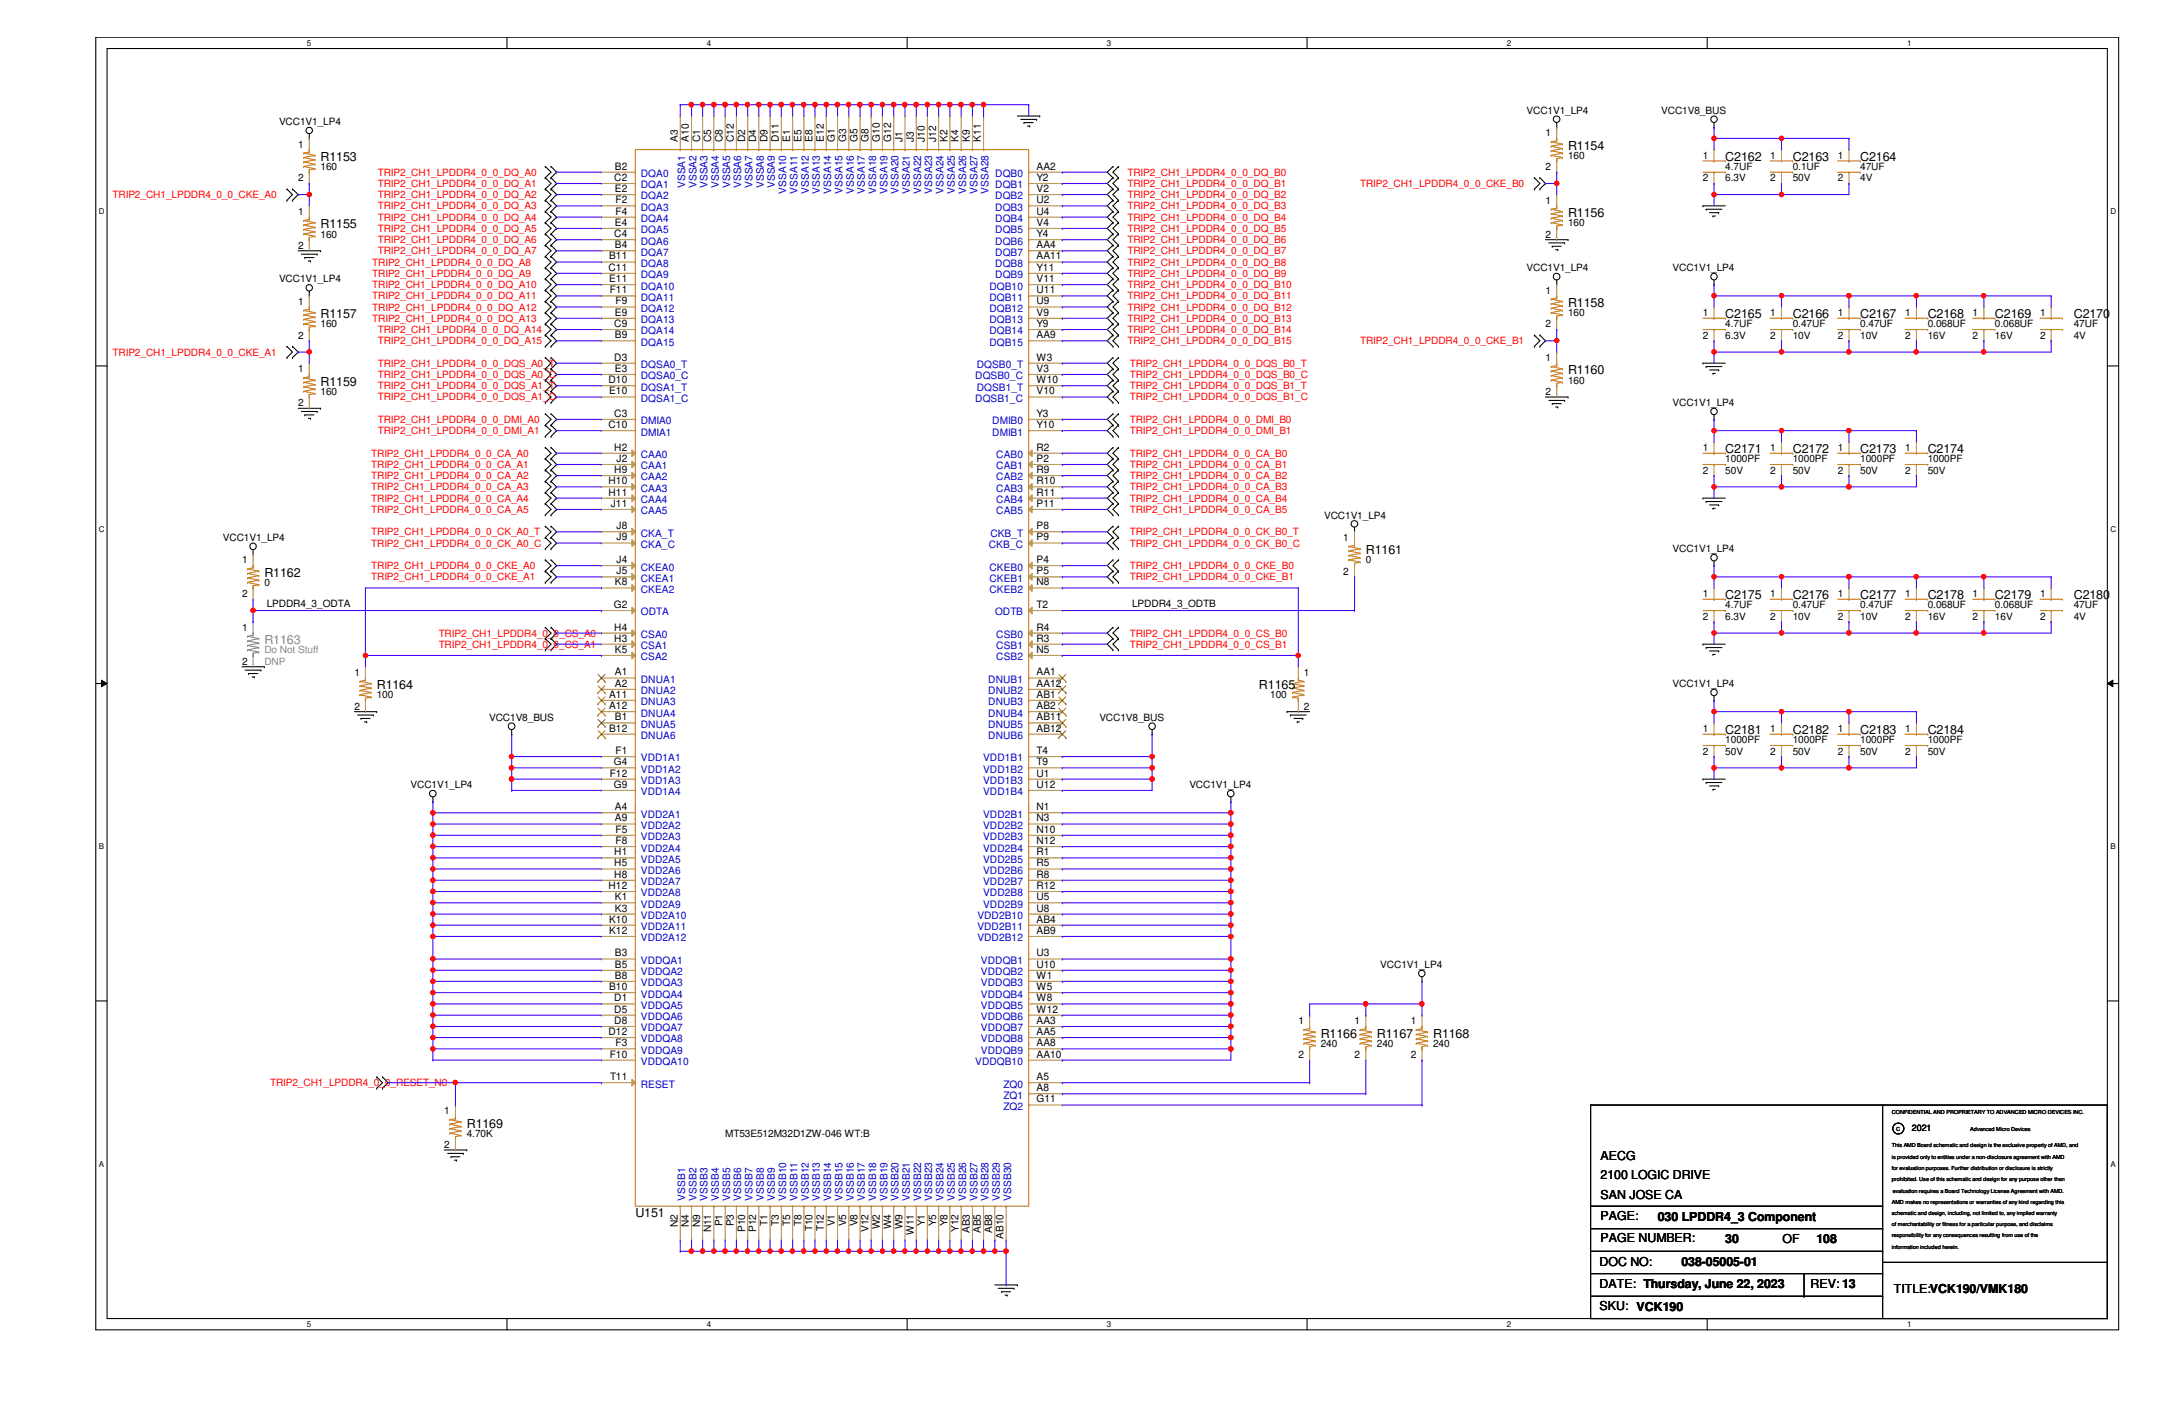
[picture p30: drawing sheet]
<svg xmlns="http://www.w3.org/2000/svg" width="432mm" height="279mm" viewBox="0 0 432 279" stroke-linecap="round" stroke-linejoin="round" font-family="sans-serif">
<defs><g id="words">
<g font-size="2.5">
<text x="311.9" y="29.8">R1154</text>
<text x="63.8" y="32">R1153</text>
<text x="343.2" y="32">C2162</text>
<text x="356.6" y="32">C2163</text>
<text x="370" y="32">C2164</text>
<text x="63.8" y="45.4">R1155</text>
<text x="311.9" y="43.2">R1156</text>
<text x="63.8" y="63.3">R1157</text>
<text x="311.9" y="61.1">R1158</text>
<text x="343.2" y="63.3">C2165</text>
<text x="356.6" y="63.3">C2166</text>
<text x="370" y="63.3">C2167</text>
<text x="383.4" y="63.3">C2168</text>
<text x="396.8" y="63.3">C2169</text>
<text x="412.5" y="63.3">C2170</text>
<text x="63.8" y="76.7">R1159</text>
<text x="311.9" y="74.5">R1160</text>
<text x="343.2" y="90.1">C2171</text>
<text x="356.6" y="90.1">C2172</text>
<text x="370" y="90.1">C2173</text>
<text x="383.4" y="90.1">C2174</text>
<text x="271.7" y="110.2">R1161</text>
<text x="52.6" y="114.7">R1162</text>
<text x="343.2" y="119.2">C2175</text>
<text x="356.6" y="119.2">C2176</text>
<text x="370" y="119.2">C2177</text>
<text x="383.4" y="119.2">C2178</text>
<text x="396.8" y="119.2">C2179</text>
<text x="412.5" y="119.2">C2180</text>
<text x="74.9" y="137.1">R1164</text>
<text x="250.4" y="137.1">R1165</text>
<text x="343.2" y="146">C2181</text>
<text x="356.6" y="146">C2182</text>
<text x="370" y="146">C2183</text>
<text x="383.4" y="146">C2184</text>
<text x="262.7" y="206.4">R1166</text>
<text x="273.9" y="206.4">R1167</text>
<text x="285" y="206.4">R1168</text>
<text x="92.8" y="224.2">R1169</text>
<text x="318.3" y="230.7">AECG</text>
<text x="318.3" y="234.5">2100 LOGIC DRIVE</text>
<text x="318.3" y="238.3">SAN JOSE CA</text>
<text x="126.4" y="242.1">U151</text>
<text x="318.3" y="242.6">PAGE:</text>
<text x="329.7" y="242.8">030 LPDDR4_3 Component</text>
<text x="318.1" y="251.7">DOC NO:</text>
<text x="318.3" y="247.1">PAGE NUMBER:</text>
<text x="334.4" y="251.7">038-05005-01</text>
<text x="343.2" y="247.3">30</text>
<text x="354.5" y="247.3">OF</text>
<text x="361.3" y="247.3">108</text>
<text x="318.1" y="256.2">DATE: Thursday, June 22, 2023</text>
<text x="360.1" y="256.2">REV: 13</text>
<text x="376.7" y="257.1">TITLE:VCK190/VMK180</text>
<text x="318.1" y="260.4">SKU: VCK190</text>
</g>
<text font-size="2.5" fill="#878787" x="52.6" y="128.1">R1163</text>
<g font-size="2">
<text x="303.6" y="22.6">VCC1V1_LP4</text>
<text x="330.4" y="22.6">VCC1V8_BUS</text>
<text x="55.5" y="24.9">VCC1V1_LP4</text>
<text x="59.3" y="29.3">1</text>
<text x="134.8" y="28.2" transform="rotate(-90 134.8 28.2)">A3</text>
<text x="137" y="28.2" transform="rotate(-90 137 28.2)">A10</text>
<text x="139.2" y="28.2" transform="rotate(-90 139.2 28.2)">C1</text>
<text x="141.5" y="28.2" transform="rotate(-90 141.5 28.2)">C5</text>
<text x="143.7" y="28.2" transform="rotate(-90 143.7 28.2)">C8</text>
<text x="146" y="28.2" transform="rotate(-90 146 28.2)">C12</text>
<text x="148.2" y="28.2" transform="rotate(-90 148.2 28.2)">D2</text>
<text x="150.4" y="28.2" transform="rotate(-90 150.4 28.2)">D4</text>
<text x="152.7" y="28.2" transform="rotate(-90 152.7 28.2)">D9</text>
<text x="154.9" y="28.2" transform="rotate(-90 154.9 28.2)">D11</text>
<text x="157.1" y="28.2" transform="rotate(-90 157.1 28.2)">E1</text>
<text x="159.4" y="28.2" transform="rotate(-90 159.4 28.2)">E5</text>
<text x="161.6" y="28.2" transform="rotate(-90 161.6 28.2)">E8</text>
<text x="163.8" y="28.2" transform="rotate(-90 163.8 28.2)">E12</text>
<text x="166.1" y="28.2" transform="rotate(-90 166.1 28.2)">G1</text>
<text x="168.3" y="28.2" transform="rotate(-90 168.3 28.2)">G3</text>
<text x="170.6" y="28.2" transform="rotate(-90 170.6 28.2)">G5</text>
<text x="172.8" y="28.2" transform="rotate(-90 172.8 28.2)">G8</text>
<text x="175" y="28.2" transform="rotate(-90 175 28.2)">G10</text>
<text x="177.2" y="28.2" transform="rotate(-90 177.2 28.2)">G12</text>
<text x="179.5" y="28.2" transform="rotate(-90 179.5 28.2)">J1</text>
<text x="181.7" y="28.2" transform="rotate(-90 181.7 28.2)">J3</text>
<text x="183.9" y="28.2" transform="rotate(-90 183.9 28.2)">J10</text>
<text x="186.2" y="28.2" transform="rotate(-90 186.2 28.2)">J12</text>
<text x="188.4" y="28.2" transform="rotate(-90 188.4 28.2)">K2</text>
<text x="190.7" y="28.2" transform="rotate(-90 190.7 28.2)">K4</text>
<text x="192.9" y="28.2" transform="rotate(-90 192.9 28.2)">K9</text>
<text x="195.1" y="28.2" transform="rotate(-90 195.1 28.2)">K11</text>
<text x="307.4" y="27.1">1</text>
<text x="63.8" y="33.8">160</text>
<text x="122.2" y="36">C2</text>
<text x="122.3" y="33.7">B2</text>
<text x="206.2" y="36">Y2</text>
<text x="206.2" y="33.7">AA2</text>
<text x="307.4" y="33.8">2</text>
<text x="311.9" y="31.6">160</text>
<text x="338.7" y="31.6">1</text>
<text x="343.2" y="33.8">4.7UF</text>
<text x="352.1" y="31.6">1</text>
<text x="356.6" y="33.8">0.1UF</text>
<text x="365.5" y="31.6">1</text>
<text x="370" y="33.8">47UF</text>
<text x="59.3" y="36.1">2</text>
<text x="122.3" y="38.2">E2</text>
<text x="122.4" y="40.4">F2</text>
<text x="206.2" y="40.4">U2</text>
<text x="206.2" y="38.2">V2</text>
<text x="307.4" y="40.5">1</text>
<text x="338.7" y="36.1">2</text>
<text x="343.2" y="36.1">6.3V</text>
<text x="352.1" y="36.1">2</text>
<text x="356.6" y="36.1">50V</text>
<text x="365.5" y="36.1">2</text>
<text x="370" y="36.1">4V</text>
<text x="59.3" y="42.8">1</text>
<text x="63.8" y="47.2">160</text>
<text x="122.2" y="47.2">C4</text>
<text x="122.3" y="44.9">E4</text>
<text x="122.4" y="42.7">F4</text>
<text x="206.2" y="47.2">Y4</text>
<text x="206.2" y="44.9">V4</text>
<text x="206.2" y="42.7">U4</text>
<text x="307.4" y="47.2">2</text>
<text x="311.9" y="45">160</text>
<text x="59.3" y="49.5">2</text>
<text x="121" y="53.8">C11</text>
<text x="121.2" y="51.6">B11</text>
<text x="122.3" y="49.4">B4</text>
<text x="206.2" y="53.8">Y11</text>
<text x="206.2" y="51.6">AA11</text>
<text x="206.2" y="49.4">AA4</text>
<text x="303.6" y="53.9">VCC1V1_LP4</text>
<text x="332.7" y="53.9">VCC1V1_LP4</text>
<text x="55.5" y="56.2">VCC1V1_LP4</text>
<text x="121.2" y="56.1">E11</text>
<text x="121.3" y="58.3">F11</text>
<text x="206.2" y="58.3">U11</text>
<text x="206.2" y="56.1">V11</text>
<text x="307.4" y="58.4">1</text>
<text x="59.3" y="60.7">1</text>
<text x="63.8" y="65.1">160</text>
<text x="122.2" y="65">C9</text>
<text x="122.3" y="62.8">E9</text>
<text x="122.4" y="60.5">F9</text>
<text x="206.2" y="65">Y9</text>
<text x="206.2" y="62.8">V9</text>
<text x="206.2" y="60.5">U9</text>
<text x="307.4" y="65.1">2</text>
<text x="311.9" y="62.9">160</text>
<text x="338.7" y="62.9">1</text>
<text x="343.2" y="65.1">4.7UF</text>
<text x="352.1" y="62.9">1</text>
<text x="356.6" y="65.1">0.47UF</text>
<text x="365.5" y="62.9">1</text>
<text x="370" y="65.1">0.47UF</text>
<text x="378.9" y="62.9">1</text>
<text x="383.4" y="65.1">0.068UF</text>
<text x="392.3" y="62.9">1</text>
<text x="396.8" y="65.1">0.068UF</text>
<text x="405.8" y="62.9">1</text>
<text x="412.5" y="65.1">47UF</text>
<text x="59.3" y="67.4">2</text>
<text x="122.2" y="71.7">D3</text>
<text x="122.3" y="67.3">B9</text>
<text x="206.2" y="71.7">W3</text>
<text x="206.2" y="67.3">AA9</text>
<text x="307.4" y="71.8">1</text>
<text x="338.7" y="67.4">2</text>
<text x="343.2" y="67.4">6.3V</text>
<text x="352.1" y="67.4">2</text>
<text x="356.6" y="67.4">10V</text>
<text x="365.5" y="67.4">2</text>
<text x="370" y="67.4">10V</text>
<text x="378.9" y="67.4">2</text>
<text x="383.4" y="67.4">16V</text>
<text x="392.3" y="67.4">2</text>
<text x="396.8" y="67.4">16V</text>
<text x="405.8" y="67.4">2</text>
<text x="412.5" y="67.4">4V</text>
<text x="59.3" y="74">1</text>
<text x="121" y="76.2">D10</text>
<text x="122.3" y="74">E3</text>
<text x="206.2" y="76.2">W10</text>
<text x="206.2" y="74">V3</text>
<text x="311.9" y="76.3">160</text>
<text x="59.3" y="80.8">2</text>
<text x="63.8" y="78.5">160</text>
<text x="121.2" y="78.4">E10</text>
<text x="122.2" y="82.9">C3</text>
<text x="206.2" y="82.9">Y3</text>
<text x="206.2" y="78.4">V10</text>
<text x="307.4" y="78.5">2</text>
<text x="332.7" y="80.8">VCC1V1_LP4</text>
<text x="121" y="85.1">C10</text>
<text x="122.2" y="89.6">H2</text>
<text x="206.2" y="89.6">R2</text>
<text x="206.2" y="85.1">Y10</text>
<text x="338.7" y="89.7">1</text>
<text x="352.1" y="89.7">1</text>
<text x="365.5" y="89.7">1</text>
<text x="378.9" y="89.7">1</text>
<text x="122.2" y="94.1">H9</text>
<text x="122.6" y="91.9">J2</text>
<text x="206.2" y="94.1">R9</text>
<text x="206.2" y="91.9">P2</text>
<text x="338.7" y="94.2">2</text>
<text x="343.2" y="91.9">1000PF</text>
<text x="343.2" y="94.2">50V</text>
<text x="352.1" y="94.2">2</text>
<text x="356.6" y="91.9">1000PF</text>
<text x="356.6" y="94.2">50V</text>
<text x="365.5" y="94.2">2</text>
<text x="370" y="91.9">1000PF</text>
<text x="370" y="94.2">50V</text>
<text x="378.9" y="94.2">2</text>
<text x="383.4" y="91.9">1000PF</text>
<text x="383.4" y="94.2">50V</text>
<text x="121" y="98.6">H11</text>
<text x="121" y="96.3">H10</text>
<text x="121.5" y="100.8">J11</text>
<text x="206.2" y="100.8">P11</text>
<text x="206.2" y="98.6">R11</text>
<text x="206.2" y="96.3">R10</text>
<text x="44.3" y="107.6">VCC1V1_LP4</text>
<text x="122.6" y="107.5">J9</text>
<text x="122.6" y="105.2">J8</text>
<text x="206.2" y="107.5">P9</text>
<text x="206.2" y="105.2">P8</text>
<text x="263.4" y="103.1">VCC1V1_LP4</text>
<text x="267.2" y="107.6">1</text>
<text x="48.1" y="112.1">1</text>
<text x="122.6" y="112">J4</text>
<text x="206.2" y="112">P4</text>
<text x="271.7" y="112.1">0</text>
<text x="332.7" y="109.8">VCC1V1_LP4</text>
<text x="48.1" y="118.7">2</text>
<text x="52.6" y="116.5">0</text>
<text x="122.3" y="116.4">K8</text>
<text x="122.6" y="114.2">J5</text>
<text x="206.2" y="116.4">N8</text>
<text x="206.2" y="114.2">P5</text>
<text x="267.2" y="114.3">2</text>
<text x="338.7" y="118.7">1</text>
<text x="352.1" y="118.7">1</text>
<text x="365.5" y="118.7">1</text>
<text x="378.9" y="118.7">1</text>
<text x="392.3" y="118.7">1</text>
<text x="405.8" y="118.7">1</text>
<text x="48.1" y="125.5">1</text>
<text x="53" y="120.7">LPDDR4_3_ODTA</text>
<text x="122.1" y="120.9">G2</text>
<text x="122.2" y="125.4">H4</text>
<text x="206.2" y="125.4">R4</text>
<text x="206.2" y="120.9">T2</text>
<text x="225.2" y="120.7">LPDDR4_3_ODTB</text>
<text x="338.7" y="123.2">2</text>
<text x="343.2" y="121">4.7UF</text>
<text x="343.2" y="123.2">6.3V</text>
<text x="352.1" y="123.2">2</text>
<text x="356.6" y="121">0.47UF</text>
<text x="356.6" y="123.2">10V</text>
<text x="365.5" y="123.2">2</text>
<text x="370" y="121">0.47UF</text>
<text x="370" y="123.2">10V</text>
<text x="378.9" y="123.2">2</text>
<text x="383.4" y="121">0.068UF</text>
<text x="383.4" y="123.2">16V</text>
<text x="392.3" y="123.2">2</text>
<text x="396.8" y="121">0.068UF</text>
<text x="396.8" y="123.2">16V</text>
<text x="405.8" y="123.2">2</text>
<text x="412.5" y="121">47UF</text>
<text x="412.5" y="123.2">4V</text>
<text x="122.2" y="127.6">H3</text>
<text x="122.3" y="129.8">K5</text>
<text x="206.2" y="129.8">N5</text>
<text x="206.2" y="127.6">R3</text>
<text x="48.1" y="132.2">2</text>
<text x="70.5" y="134.4">1</text>
<text x="122.3" y="136.6">A2</text>
<text x="122.3" y="134.3">A1</text>
<text x="206.2" y="136.6">AA12</text>
<text x="206.2" y="134.3">AA1</text>
<text x="259.3" y="134.4">1</text>
<text x="332.7" y="136.7">VCC1V1_LP4</text>
<text x="70.5" y="141.1">2</text>
<text x="74.9" y="138.9">100</text>
<text x="97.3" y="143.3">VCC1V8_BUS</text>
<text x="121.2" y="141">A12</text>
<text x="121.2" y="138.8">A11</text>
<text x="122.3" y="143.3">B1</text>
<text x="206.2" y="143.3">AB11</text>
<text x="206.2" y="141">AB2</text>
<text x="206.2" y="138.8">AB1</text>
<text x="218.7" y="143.3">VCC1V8_BUS</text>
<text x="252.6" y="138.9">100</text>
<text x="259.3" y="141.1">2</text>
<text x="121.2" y="145.5">B12</text>
<text x="122.4" y="149.9">F1</text>
<text x="206.2" y="149.9">T4</text>
<text x="206.2" y="145.5">AB12</text>
<text x="338.7" y="145.6">1</text>
<text x="343.2" y="147.8">1000PF</text>
<text x="352.1" y="145.6">1</text>
<text x="356.6" y="147.8">1000PF</text>
<text x="365.5" y="145.6">1</text>
<text x="370" y="147.8">1000PF</text>
<text x="378.9" y="145.6">1</text>
<text x="383.4" y="147.8">1000PF</text>
<text x="121.3" y="154.4">F12</text>
<text x="122.1" y="152.2">G4</text>
<text x="206.2" y="154.4">U1</text>
<text x="206.2" y="152.2">T9</text>
<text x="338.7" y="150.1">2</text>
<text x="343.2" y="150.1">50V</text>
<text x="352.1" y="150.1">2</text>
<text x="356.6" y="150.1">50V</text>
<text x="365.5" y="150.1">2</text>
<text x="370" y="150.1">50V</text>
<text x="378.9" y="150.1">2</text>
<text x="383.4" y="150.1">50V</text>
<text x="81.7" y="156.8">VCC1V1_LP4</text>
<text x="122.1" y="156.7">G9</text>
<text x="122.3" y="161.1">A4</text>
<text x="206.2" y="156.7">U12</text>
<text x="206.2" y="161.1">N1</text>
<text x="236.6" y="156.8">VCC1V1_LP4</text>
<text x="122.3" y="163.4">A9</text>
<text x="122.4" y="167.9">F8</text>
<text x="122.4" y="165.6">F5</text>
<text x="206.2" y="167.9">N12</text>
<text x="206.2" y="165.6">N10</text>
<text x="206.2" y="163.4">N3</text>
<text x="122.2" y="172.3">H5</text>
<text x="122.2" y="170.1">H1</text>
<text x="206.2" y="172.3">R5</text>
<text x="206.2" y="170.1">R1</text>
<text x="121" y="176.8">H12</text>
<text x="122.2" y="174.5">H8</text>
<text x="122.3" y="179">K1</text>
<text x="206.2" y="179">U5</text>
<text x="206.2" y="176.8">R12</text>
<text x="206.2" y="174.5">R8</text>
<text x="121.2" y="185.7">K12</text>
<text x="121.2" y="183.5">K10</text>
<text x="122.3" y="181.3">K3</text>
<text x="206.2" y="185.7">AB9</text>
<text x="206.2" y="183.5">AB4</text>
<text x="206.2" y="181.3">U8</text>
<text x="122.3" y="190.2">B3</text>
<text x="206.2" y="190.2">U3</text>
<text x="121.2" y="196.9">B10</text>
<text x="122.3" y="194.6">B8</text>
<text x="122.3" y="192.4">B5</text>
<text x="206.2" y="196.9">W5</text>
<text x="206.2" y="194.6">W1</text>
<text x="206.2" y="192.4">U10</text>
<text x="274.5" y="192.5">VCC1V1_LP4</text>
<text x="122.2" y="203.6">D8</text>
<text x="122.2" y="201.4">D5</text>
<text x="122.2" y="199.1">D1</text>
<text x="206.2" y="203.6">AA3</text>
<text x="206.2" y="201.4">W12</text>
<text x="206.2" y="199.1">W8</text>
<text x="258.2" y="203.7">1</text>
<text x="269.4" y="203.7">1</text>
<text x="280.6" y="203.7">1</text>
<text x="121" y="205.8">D12</text>
<text x="122.4" y="208.1">F3</text>
<text x="206.2" y="205.8">AA5</text>
<text x="206.2" y="208.1">AA8</text>
<text x="262.7" y="208.2">240</text>
<text x="273.9" y="208.2">240</text>
<text x="285" y="208.2">240</text>
<text x="121.3" y="210.3">F10</text>
<text x="121.3" y="214.8">T11</text>
<text x="206.2" y="214.8">A5</text>
<text x="206.2" y="210.3">AA10</text>
<text x="258.2" y="210.4">2</text>
<text x="269.4" y="210.4">2</text>
<text x="280.6" y="210.4">2</text>
<text x="88.3" y="221.6">1</text>
<text x="206.2" y="219.2">G11</text>
<text x="206.2" y="217">A8</text>
<text x="92.8" y="226.1">4.70K</text>
<text x="144.2" y="226.1">MT53E512M32D1ZW-046 WT:B</text>
<text x="88.3" y="228.3">2</text>
<text x="134.8" y="244" transform="rotate(-90 134.8 244)">N2</text>
<text x="137" y="244" transform="rotate(-90 137 244)">N4</text>
<text x="139.2" y="244" transform="rotate(-90 139.2 244)">N9</text>
<text x="141.5" y="245.1" transform="rotate(-90 141.5 245.1)">N11</text>
<text x="143.7" y="243.9" transform="rotate(-90 143.7 243.9)">P1</text>
<text x="146" y="243.9" transform="rotate(-90 146 243.9)">P3</text>
<text x="148.2" y="245" transform="rotate(-90 148.2 245)">P10</text>
<text x="150.4" y="245" transform="rotate(-90 150.4 245)">P12</text>
<text x="152.7" y="243.8" transform="rotate(-90 152.7 243.8)">T1</text>
<text x="154.9" y="243.8" transform="rotate(-90 154.9 243.8)">T3</text>
<text x="157.1" y="243.8" transform="rotate(-90 157.1 243.8)">T5</text>
<text x="159.4" y="243.8" transform="rotate(-90 159.4 243.8)">T8</text>
<text x="161.6" y="244.9" transform="rotate(-90 161.6 244.9)">T10</text>
<text x="163.8" y="244.9" transform="rotate(-90 163.8 244.9)">T12</text>
<text x="166.1" y="243.9" transform="rotate(-90 166.1 243.9)">V1</text>
<text x="168.3" y="243.9" transform="rotate(-90 168.3 243.9)">V5</text>
<text x="170.6" y="243.9" transform="rotate(-90 170.6 243.9)">V8</text>
<text x="172.8" y="245" transform="rotate(-90 172.8 245)">V12</text>
<text x="175" y="244.4" transform="rotate(-90 175 244.4)">W2</text>
<text x="177.2" y="244.4" transform="rotate(-90 177.2 244.4)">W4</text>
<text x="179.5" y="244.4" transform="rotate(-90 179.5 244.4)">W9</text>
<text x="181.7" y="245.5" transform="rotate(-90 181.7 245.5)">W11</text>
<text x="183.9" y="243.9" transform="rotate(-90 183.9 243.9)">Y1</text>
<text x="186.2" y="243.9" transform="rotate(-90 186.2 243.9)">Y5</text>
<text x="188.4" y="243.9" transform="rotate(-90 188.4 243.9)">Y8</text>
<text x="190.7" y="245" transform="rotate(-90 190.7 245)">Y12</text>
<text x="192.9" y="245.2" transform="rotate(-90 192.9 245.2)">AB3</text>
<text x="195.1" y="245.2" transform="rotate(-90 195.1 245.2)">AB5</text>
<text x="197.4" y="245.2" transform="rotate(-90 197.4 245.2)">AB8</text>
<text x="199.6" y="246.3" transform="rotate(-90 199.6 246.3)">AB10</text>
</g>
<g font-size="2" fill="#f00">
<text x="75.1" y="34.9">TRIP2_CH1_LPDDR4_0_0_DQ_A0</text>
<text x="224.2" y="34.9">TRIP2_CH1_LPDDR4_0_0_DQ_B0</text>
<text x="22.4" y="39.4">TRIP2_CH1_LPDDR4_0_0_CKE_A0</text>
<text x="75.1" y="39.4">TRIP2_CH1_LPDDR4_0_0_DQ_A2</text>
<text x="75.1" y="41.7">TRIP2_CH1_LPDDR4_0_0_DQ_A3</text>
<text x="75.1" y="37.2">TRIP2_CH1_LPDDR4_0_0_DQ_A1</text>
<text x="224.2" y="37.2">TRIP2_CH1_LPDDR4_0_0_DQ_B1</text>
<text x="224.2" y="39.4">TRIP2_CH1_LPDDR4_0_0_DQ_B2</text>
<text x="224.2" y="41.7">TRIP2_CH1_LPDDR4_0_0_DQ_B3</text>
<text x="270.5" y="37.2">TRIP2_CH1_LPDDR4_0_0_CKE_B0</text>
<text x="75.1" y="46.1">TRIP2_CH1_LPDDR4_0_0_DQ_A5</text>
<text x="75.1" y="43.9">TRIP2_CH1_LPDDR4_0_0_DQ_A4</text>
<text x="224.2" y="46.1">TRIP2_CH1_LPDDR4_0_0_DQ_B5</text>
<text x="224.2" y="43.9">TRIP2_CH1_LPDDR4_0_0_DQ_B4</text>
<text x="74" y="52.8">TRIP2_CH1_LPDDR4_0_0_DQ_A8</text>
<text x="75.1" y="50.6">TRIP2_CH1_LPDDR4_0_0_DQ_A7</text>
<text x="75.1" y="48.3">TRIP2_CH1_LPDDR4_0_0_DQ_A6</text>
<text x="224.2" y="52.8">TRIP2_CH1_LPDDR4_0_0_DQ_B8</text>
<text x="224.2" y="50.6">TRIP2_CH1_LPDDR4_0_0_DQ_B7</text>
<text x="224.2" y="48.3">TRIP2_CH1_LPDDR4_0_0_DQ_B6</text>
<text x="74" y="57.3">TRIP2_CH1_LPDDR4_0_0_DQ_A10</text>
<text x="74" y="55.1">TRIP2_CH1_LPDDR4_0_0_DQ_A9</text>
<text x="74" y="59.5">TRIP2_CH1_LPDDR4_0_0_DQ_A11</text>
<text x="224.2" y="57.3">TRIP2_CH1_LPDDR4_0_0_DQ_B10</text>
<text x="224.2" y="55.1">TRIP2_CH1_LPDDR4_0_0_DQ_B9</text>
<text x="224.2" y="59.5">TRIP2_CH1_LPDDR4_0_0_DQ_B11</text>
<text x="74" y="64">TRIP2_CH1_LPDDR4_0_0_DQ_A13</text>
<text x="74" y="61.8">TRIP2_CH1_LPDDR4_0_0_DQ_A12</text>
<text x="224.2" y="61.8">TRIP2_CH1_LPDDR4_0_0_DQ_B12</text>
<text x="224.2" y="64">TRIP2_CH1_LPDDR4_0_0_DQ_B13</text>
<text x="22.4" y="70.7">TRIP2_CH1_LPDDR4_0_0_CKE_A1</text>
<text x="75.1" y="68.5">TRIP2_CH1_LPDDR4_0_0_DQ_A15</text>
<text x="75.1" y="66.3">TRIP2_CH1_LPDDR4_0_0_DQ_A14</text>
<text x="224.2" y="66.3">TRIP2_CH1_LPDDR4_0_0_DQ_B14</text>
<text x="224.2" y="68.5">TRIP2_CH1_LPDDR4_0_0_DQ_B15</text>
<text x="270.5" y="68.5">TRIP2_CH1_LPDDR4_0_0_CKE_B1</text>
<text x="75.1" y="72.9">TRIP2_CH1_LPDDR4_0_0_DQS_A0_T</text>
<text x="75.1" y="75.2">TRIP2_CH1_LPDDR4_0_0_DQS_A0_C</text>
<text x="75.1" y="77.4">TRIP2_CH1_LPDDR4_0_0_DQS_A1_T</text>
<text x="224.7" y="72.9">TRIP2_CH1_LPDDR4_0_0_DQS_B0_T</text>
<text x="224.7" y="75.2">TRIP2_CH1_LPDDR4_0_0_DQS_B0_C</text>
<text x="224.7" y="77.4">TRIP2_CH1_LPDDR4_0_0_DQS_B1_T</text>
<text x="75.1" y="79.6">TRIP2_CH1_LPDDR4_0_0_DQS_A1_C</text>
<text x="224.7" y="79.6">TRIP2_CH1_LPDDR4_0_0_DQS_B1_C</text>
<text x="75.1" y="84.1">TRIP2_CH1_LPDDR4_0_0_DMI_A0</text>
<text x="75.1" y="86.4">TRIP2_CH1_LPDDR4_0_0_DMI_A1</text>
<text x="224.7" y="84.1">TRIP2_CH1_LPDDR4_0_0_DMI_B0</text>
<text x="224.7" y="86.4">TRIP2_CH1_LPDDR4_0_0_DMI_B1</text>
<text x="73.8" y="90.8">TRIP2_CH1_LPDDR4_0_0_CA_A0</text>
<text x="73.8" y="93">TRIP2_CH1_LPDDR4_0_0_CA_A1</text>
<text x="73.8" y="95.3">TRIP2_CH1_LPDDR4_0_0_CA_A2</text>
<text x="224.7" y="90.8">TRIP2_CH1_LPDDR4_0_0_CA_B0</text>
<text x="224.7" y="93">TRIP2_CH1_LPDDR4_0_0_CA_B1</text>
<text x="224.7" y="95.3">TRIP2_CH1_LPDDR4_0_0_CA_B2</text>
<text x="73.8" y="97.5">TRIP2_CH1_LPDDR4_0_0_CA_A3</text>
<text x="73.8" y="99.8">TRIP2_CH1_LPDDR4_0_0_CA_A4</text>
<text x="73.8" y="102">TRIP2_CH1_LPDDR4_0_0_CA_A5</text>
<text x="224.7" y="97.5">TRIP2_CH1_LPDDR4_0_0_CA_B3</text>
<text x="224.7" y="99.8">TRIP2_CH1_LPDDR4_0_0_CA_B4</text>
<text x="224.7" y="102">TRIP2_CH1_LPDDR4_0_0_CA_B5</text>
<text x="73.8" y="106.5">TRIP2_CH1_LPDDR4_0_0_CK_A0_T</text>
<text x="224.7" y="106.5">TRIP2_CH1_LPDDR4_0_0_CK_B0_T</text>
<text x="73.8" y="108.7">TRIP2_CH1_LPDDR4_0_0_CK_A0_C</text>
<text x="73.8" y="113.2">TRIP2_CH1_LPDDR4_0_0_CKE_A0</text>
<text x="224.7" y="108.7">TRIP2_CH1_LPDDR4_0_0_CK_B0_C</text>
<text x="224.7" y="113.2">TRIP2_CH1_LPDDR4_0_0_CKE_B0</text>
<text x="73.8" y="115.4">TRIP2_CH1_LPDDR4_0_0_CKE_A1</text>
<text x="224.7" y="115.4">TRIP2_CH1_LPDDR4_0_0_CKE_B1</text>
<text x="87.2" y="126.6">TRIP2_CH1_LPDDR4_0_0_CS_A0</text>
<text x="87.2" y="128.8">TRIP2_CH1_LPDDR4_0_0_CS_A1</text>
<text x="224.7" y="126.6">TRIP2_CH1_LPDDR4_0_0_CS_B0</text>
<text x="224.7" y="128.8">TRIP2_CH1_LPDDR4_0_0_CS_B1</text>
<text x="53.7" y="216">TRIP2_CH1_LPDDR4_0_0_RESET_N0</text>
</g>
<g font-size="2" fill="#00c">
<text x="127.5" y="35.2">DQA0</text>
<text x="198" y="35.2">DQB0</text>
<text x="127.5" y="41.9">DQA3</text>
<text x="127.5" y="39.7">DQA2</text>
<text x="127.5" y="37.5">DQA1</text>
<text x="136.3" y="37.4" transform="rotate(-90 136.3 37.4)">VSSA1</text>
<text x="138.5" y="37.4" transform="rotate(-90 138.5 37.4)">VSSA2</text>
<text x="140.7" y="37.4" transform="rotate(-90 140.7 37.4)">VSSA3</text>
<text x="143" y="37.4" transform="rotate(-90 143 37.4)">VSSA4</text>
<text x="145.2" y="37.4" transform="rotate(-90 145.2 37.4)">VSSA5</text>
<text x="147.4" y="37.4" transform="rotate(-90 147.4 37.4)">VSSA6</text>
<text x="149.7" y="37.4" transform="rotate(-90 149.7 37.4)">VSSA7</text>
<text x="151.9" y="37.4" transform="rotate(-90 151.9 37.4)">VSSA8</text>
<text x="154.1" y="37.4" transform="rotate(-90 154.1 37.4)">VSSA9</text>
<text x="156.4" y="38.5" transform="rotate(-90 156.4 38.5)">VSSA10</text>
<text x="158.6" y="38.5" transform="rotate(-90 158.6 38.5)">VSSA11</text>
<text x="160.9" y="38.5" transform="rotate(-90 160.9 38.5)">VSSA12</text>
<text x="163.1" y="38.5" transform="rotate(-90 163.1 38.5)">VSSA13</text>
<text x="165.3" y="38.5" transform="rotate(-90 165.3 38.5)">VSSA14</text>
<text x="167.6" y="38.5" transform="rotate(-90 167.6 38.5)">VSSA15</text>
<text x="169.8" y="38.5" transform="rotate(-90 169.8 38.5)">VSSA16</text>
<text x="172" y="38.5" transform="rotate(-90 172 38.5)">VSSA17</text>
<text x="174.2" y="38.5" transform="rotate(-90 174.2 38.5)">VSSA18</text>
<text x="176.5" y="38.5" transform="rotate(-90 176.5 38.5)">VSSA19</text>
<text x="178.7" y="38.5" transform="rotate(-90 178.7 38.5)">VSSA20</text>
<text x="181" y="38.5" transform="rotate(-90 181 38.5)">VSSA21</text>
<text x="183.2" y="38.5" transform="rotate(-90 183.2 38.5)">VSSA22</text>
<text x="185.4" y="38.5" transform="rotate(-90 185.4 38.5)">VSSA23</text>
<text x="187.7" y="38.5" transform="rotate(-90 187.7 38.5)">VSSA24</text>
<text x="189.9" y="38.5" transform="rotate(-90 189.9 38.5)">VSSA25</text>
<text x="192.2" y="38.5" transform="rotate(-90 192.2 38.5)">VSSA26</text>
<text x="194.4" y="38.5" transform="rotate(-90 194.4 38.5)">VSSA27</text>
<text x="196.6" y="38.5" transform="rotate(-90 196.6 38.5)">VSSA28</text>
<text x="198" y="41.9">DQB3</text>
<text x="198" y="39.7">DQB2</text>
<text x="198" y="37.5">DQB1</text>
<text x="127.5" y="46.4">DQA5</text>
<text x="127.5" y="44.2">DQA4</text>
<text x="198" y="46.4">DQB5</text>
<text x="198" y="44.2">DQB4</text>
<text x="127.5" y="53.1">DQA8</text>
<text x="127.5" y="50.8">DQA7</text>
<text x="127.5" y="48.6">DQA6</text>
<text x="198" y="53.1">DQB8</text>
<text x="198" y="50.8">DQB7</text>
<text x="198" y="48.6">DQB6</text>
<text x="127.5" y="59.8">DQA11</text>
<text x="127.5" y="57.6">DQA10</text>
<text x="127.5" y="55.3">DQA9</text>
<text x="196.8" y="59.8">DQB11</text>
<text x="196.8" y="57.6">DQB10</text>
<text x="198" y="55.3">DQB9</text>
<text x="127.5" y="64.3">DQA13</text>
<text x="127.5" y="62">DQA12</text>
<text x="196.8" y="64.3">DQB13</text>
<text x="196.8" y="62">DQB12</text>
<text x="127.5" y="68.7">DQA15</text>
<text x="127.5" y="66.5">DQA14</text>
<text x="196.8" y="68.7">DQB15</text>
<text x="196.8" y="66.5">DQB14</text>
<text x="127.5" y="77.7">DQSA1_T</text>
<text x="127.5" y="75.4">DQSA0_C</text>
<text x="127.5" y="73.2">DQSA0_T</text>
<text x="194" y="75.4">DQSB0_C</text>
<text x="194.3" y="77.7">DQSB1_T</text>
<text x="194.3" y="73.2">DQSB0_T</text>
<text x="127.5" y="79.9">DQSA1_C</text>
<text x="194" y="79.9">DQSB1_C</text>
<text x="127.5" y="86.6">DMIA1</text>
<text x="127.5" y="84.4">DMIA0</text>
<text x="197.4" y="86.6">DMIB1</text>
<text x="197.4" y="84.4">DMIB0</text>
<text x="127.5" y="95.5">CAA2</text>
<text x="127.5" y="93.3">CAA1</text>
<text x="127.5" y="91.1">CAA0</text>
<text x="198.2" y="95.5">CAB2</text>
<text x="198.2" y="93.3">CAB1</text>
<text x="198.2" y="91.1">CAB0</text>
<text x="127.5" y="100">CAA4</text>
<text x="127.5" y="97.8">CAA3</text>
<text x="198.2" y="100">CAB4</text>
<text x="198.2" y="97.8">CAB3</text>
<text x="127.5" y="106.7">CKA_T</text>
<text x="127.5" y="102.3">CAA5</text>
<text x="197" y="106.7">CKB_T</text>
<text x="198.2" y="102.3">CAB5</text>
<text x="127.5" y="113.5">CKEA0</text>
<text x="127.5" y="109">CKA_C</text>
<text x="196.7" y="109">CKB_C</text>
<text x="196.8" y="113.5">CKEB0</text>
<text x="127.5" y="117.9">CKEA2</text>
<text x="127.5" y="115.7">CKEA1</text>
<text x="196.8" y="117.9">CKEB2</text>
<text x="196.8" y="115.7">CKEB1</text>
<text x="127.5" y="122.4">ODTA</text>
<text x="197.9" y="122.4">ODTB</text>
<text x="127.5" y="131.3">CSA2</text>
<text x="127.5" y="129.1">CSA1</text>
<text x="127.5" y="126.9">CSA0</text>
<text x="198.2" y="131.3">CSB2</text>
<text x="198.2" y="129.1">CSB1</text>
<text x="198.2" y="126.9">CSB0</text>
<text x="127.5" y="135.8">DNUA1</text>
<text x="196.6" y="135.8">DNUB1</text>
<text x="127.5" y="142.5">DNUA4</text>
<text x="127.5" y="140.2">DNUA3</text>
<text x="127.5" y="138">DNUA2</text>
<text x="196.6" y="142.5">DNUB4</text>
<text x="196.6" y="140.2">DNUB3</text>
<text x="196.6" y="138">DNUB2</text>
<text x="127.5" y="147">DNUA6</text>
<text x="127.5" y="144.7">DNUA5</text>
<text x="196.6" y="147">DNUB6</text>
<text x="196.6" y="144.7">DNUB5</text>
<text x="127.5" y="155.9">VDD1A3</text>
<text x="127.5" y="153.7">VDD1A2</text>
<text x="127.5" y="151.4">VDD1A1</text>
<text x="195.5" y="155.9">VDD1B3</text>
<text x="195.5" y="153.7">VDD1B2</text>
<text x="195.5" y="151.4">VDD1B1</text>
<text x="127.5" y="158.2">VDD1A4</text>
<text x="195.5" y="158.2">VDD1B4</text>
<text x="127.5" y="167.1">VDD2A3</text>
<text x="127.5" y="164.8">VDD2A2</text>
<text x="127.5" y="162.6">VDD2A1</text>
<text x="195.5" y="167.1">VDD2B3</text>
<text x="195.5" y="164.8">VDD2B2</text>
<text x="195.5" y="162.6">VDD2B1</text>
<text x="127.5" y="173.8">VDD2A6</text>
<text x="127.5" y="171.6">VDD2A5</text>
<text x="127.5" y="169.3">VDD2A4</text>
<text x="195.5" y="169.3">VDD2B4</text>
<text x="195.5" y="173.8">VDD2B6</text>
<text x="195.5" y="171.6">VDD2B5</text>
<text x="127.5" y="178.3">VDD2A8</text>
<text x="127.5" y="176">VDD2A7</text>
<text x="195.5" y="178.3">VDD2B8</text>
<text x="195.5" y="176">VDD2B7</text>
<text x="127.5" y="185">VDD2A11</text>
<text x="127.5" y="182.8">VDD2A10</text>
<text x="127.5" y="180.5">VDD2A9</text>
<text x="194.4" y="185">VDD2B11</text>
<text x="194.4" y="182.8">VDD2B10</text>
<text x="195.5" y="180.5">VDD2B9</text>
<text x="127.5" y="191.7">VDDQA1</text>
<text x="127.5" y="187.2">VDD2A12</text>
<text x="194.4" y="187.2">VDD2B12</text>
<text x="195.1" y="191.7">VDDQB1</text>
<text x="127.5" y="196.1">VDDQA3</text>
<text x="127.5" y="193.9">VDDQA2</text>
<text x="195.1" y="196.1">VDDQB3</text>
<text x="195.1" y="193.9">VDDQB2</text>
<text x="127.5" y="202.9">VDDQA6</text>
<text x="127.5" y="200.6">VDDQA5</text>
<text x="127.5" y="198.4">VDDQA4</text>
<text x="195.1" y="202.9">VDDQB6</text>
<text x="195.1" y="200.6">VDDQB5</text>
<text x="195.1" y="198.4">VDDQB4</text>
<text x="127.5" y="209.5">VDDQA9</text>
<text x="127.5" y="207.3">VDDQA8</text>
<text x="127.5" y="205.1">VDDQA7</text>
<text x="195.1" y="207.3">VDDQB8</text>
<text x="195.1" y="205.1">VDDQB7</text>
<text x="195.1" y="209.5">VDDQB9</text>
<text x="127.5" y="211.8">VDDQA10</text>
<text x="194" y="211.8">VDDQB10</text>
<text x="127.5" y="216.3">RESET</text>
<text x="199.6" y="220.7">ZQ2</text>
<text x="199.6" y="218.5">ZQ1</text>
<text x="199.6" y="216.3">ZQ0</text>
<text x="136.3" y="238.8" transform="rotate(-90 136.3 238.8)">VSSB1</text>
<text x="138.5" y="238.8" transform="rotate(-90 138.5 238.8)">VSSB2</text>
<text x="140.7" y="238.8" transform="rotate(-90 140.7 238.8)">VSSB3</text>
<text x="143" y="238.8" transform="rotate(-90 143 238.8)">VSSB4</text>
<text x="145.2" y="238.8" transform="rotate(-90 145.2 238.8)">VSSB5</text>
<text x="147.4" y="238.8" transform="rotate(-90 147.4 238.8)">VSSB6</text>
<text x="149.7" y="238.8" transform="rotate(-90 149.7 238.8)">VSSB7</text>
<text x="151.9" y="238.8" transform="rotate(-90 151.9 238.8)">VSSB8</text>
<text x="154.1" y="238.8" transform="rotate(-90 154.1 238.8)">VSSB9</text>
<text x="156.4" y="238.8" transform="rotate(-90 156.4 238.8)">VSSB10</text>
<text x="158.6" y="238.8" transform="rotate(-90 158.6 238.8)">VSSB11</text>
<text x="160.9" y="238.8" transform="rotate(-90 160.9 238.8)">VSSB12</text>
<text x="163.1" y="238.8" transform="rotate(-90 163.1 238.8)">VSSB13</text>
<text x="165.3" y="238.8" transform="rotate(-90 165.3 238.8)">VSSB14</text>
<text x="167.6" y="238.8" transform="rotate(-90 167.6 238.8)">VSSB15</text>
<text x="169.8" y="238.8" transform="rotate(-90 169.8 238.8)">VSSB16</text>
<text x="172" y="238.8" transform="rotate(-90 172 238.8)">VSSB17</text>
<text x="174.2" y="238.8" transform="rotate(-90 174.2 238.8)">VSSB18</text>
<text x="176.5" y="238.8" transform="rotate(-90 176.5 238.8)">VSSB19</text>
<text x="178.7" y="238.8" transform="rotate(-90 178.7 238.8)">VSSB20</text>
<text x="181" y="238.8" transform="rotate(-90 181 238.8)">VSSB21</text>
<text x="183.2" y="238.8" transform="rotate(-90 183.2 238.8)">VSSB22</text>
<text x="185.4" y="238.8" transform="rotate(-90 185.4 238.8)">VSSB23</text>
<text x="187.7" y="238.8" transform="rotate(-90 187.7 238.8)">VSSB24</text>
<text x="189.9" y="238.8" transform="rotate(-90 189.9 238.8)">VSSB25</text>
<text x="192.2" y="238.8" transform="rotate(-90 192.2 238.8)">VSSB26</text>
<text x="194.4" y="238.8" transform="rotate(-90 194.4 238.8)">VSSB27</text>
<text x="196.6" y="238.8" transform="rotate(-90 196.6 238.8)">VSSB28</text>
<text x="198.8" y="238.8" transform="rotate(-90 198.8 238.8)">VSSB29</text>
<text x="201.1" y="238.8" transform="rotate(-90 201.1 238.8)">VSSB30</text>
</g>
<g font-size="2" fill="#878787">
<text x="52.6" y="129.9">Do Not Stuff</text>
<text x="52.6" y="132.2">DNP</text>
</g>
<text font-size="1.8" x="380.3" y="225">2021</text>
<g font-size="1.6">
<text x="61" y="9.1">5</text>
<text x="140.6" y="9.1">4</text>
<text x="220.2" y="9.1">3</text>
<text x="299.7" y="9.1">2</text>
<text x="379.3" y="9.1">1</text>
<text x="19.6" y="42.6">D</text>
<text x="419.7" y="42.6">D</text>
<text x="19.6" y="105.7">C</text>
<text x="419.7" y="105.7">C</text>
<text x="19.6" y="168.9">B</text>
<text x="419.7" y="168.9">B</text>
<text x="19.6" y="232">A</text>
<text x="419.7" y="232">A</text>
<text x="61" y="263.9">5</text>
<text x="140.6" y="263.9">4</text>
<text x="220.2" y="263.9">3</text>
<text x="299.7" y="263.9">2</text>
<text x="379.3" y="263.9">1</text>
</g>
<g font-size="1.1">
<text x="376.3" y="221.5">CONFIDENTIAL AND PROPRIETARY TO ADVANCED MICRO DEVICES INC.</text>
<text x="377.1" y="224.8">C</text>
<text x="391.9" y="224.8">Advanced Micro Devices</text>
<text x="376.3" y="232.7">for evaluation purposes. Further distribution or disclosure is strictly</text>
<text x="376.3" y="230.4">is provided only to entities under a non-disclosure agreement with AMD</text>
<text x="376.3" y="228.2">This AMD Board schematic and design is the exclusive property of AMD, and</text>
<text x="376.3" y="234.9">prohibited. Use of this schematic and design for any purpose other than</text>
<text x="376.3" y="239.4">AMD makes no representations or warranties of any kind regarding this</text>
<text x="376.5" y="237.2">evaluation requires a Board Technology License Agreement with AMD.</text>
<text x="376.3" y="241.6">schematic and design, including, not limited to, any implied warranty</text>
<text x="376.3" y="243.8">of merchantability or fitness for a particular purpose, and disclaims</text>
<text x="376.3" y="246.1">responsibility for any consequences resulting from use of the</text>
<text x="376.3" y="248.3">information included herein.</text>
</g>
</g></defs>
<path d="M19.1 7.4h402.3v257.1h-402.3zM21.3 9.7h397.8v252.5h-397.8z" fill="none" stroke="#000" stroke-width=".21"/>
<g fill="#fff">
<path d="M61 7.7h.9v1.7h-.9z"/>
<path d="M61 262.5h.9v1.7h-.9z"/>
</g>
<path d="M100.8 7.4v2.3M100.8 262.2v2.3" fill="none" stroke="#000" stroke-width=".21"/>
<g fill="#fff">
<path d="M140.6 7.7h.9v1.7h-.9z"/>
<path d="M140.6 262.5h.9v1.7h-.9z"/>
</g>
<path d="M180.4 7.4v2.3M180.4 262.2v2.3" fill="none" stroke="#000" stroke-width=".21"/>
<g fill="#fff">
<path d="M220.2 7.7h.9v1.7h-.9z"/>
<path d="M220.2 262.5h.9v1.7h-.9z"/>
</g>
<path d="M260 7.4v2.3M260 262.2v2.3" fill="none" stroke="#000" stroke-width=".21"/>
<g fill="#fff">
<path d="M299.7 7.7h.9v1.7h-.9z"/>
<path d="M299.7 262.5h.9v1.7h-.9z"/>
</g>
<path d="M339.6 7.4v2.3M339.6 262.2v2.3" fill="none" stroke="#000" stroke-width=".21"/>
<g fill="#fff">
<path d="M379.3 7.7h.9v1.7h-.9z"/>
<path d="M379.3 262.5h.9v1.7h-.9z"/>
<path d="M19.6 41.2h1.2v1.8h-1.2z"/>
<path d="M419.7 41.2h1.2v1.8h-1.2z"/>
<path d="M19.6 104.3h1.2v1.8h-1.2z"/>
<path d="M419.7 104.3h1.2v1.8h-1.2z"/>
</g>
<path d="M19.1 72.8h2.2M419.1 72.8h2.3" fill="none" stroke="#000" stroke-width=".21"/>
<g fill="#fff">
<path d="M19.6 167.5h1.1v1.7h-1.1z"/>
<path d="M419.7 167.5h1.1v1.7h-1.1z"/>
</g>
<path d="M19.1 135.9h2.2M419.1 135.9h2.3" fill="none" stroke="#000" stroke-width=".21"/>
<path d="M20.2 135.3l1.1 .6-1.1 .7zM419.1 135.9l1.1-.6v1.3z" fill="#000"/>
<path d="M20.2 135.3l1.1 .6-1.1 .7zM419.1 135.9l1.1-.6v1.3z" fill="none" stroke="#000" stroke-width=".2"/>
<g fill="#fff">
<path d="M19.6 230.6h1.1v1.8h-1.1z"/>
<path d="M419.7 230.6h1.1v1.8h-1.1z"/>
</g>
<g fill="none" stroke="#000" stroke-width=".21">
<path d="M57.1 39.8h.1M57.1 37.6h.1M57.1 37.6l1.1 1.1-1.1 1.1M58.2 37.6h.1M58.2 39.8h.1M58.2 37.6l1.1 1.1-1.1 1.1M61.5 27.5h.1M61.5 26.6v.9M108.5 39.8h.1M108.5 37.6h.1M108.5 35.3h.1M108.5 33.1h.1"/>
<path d="M108.5 37.6l1.1 1.1-1.1 1.1M108.5 39.8l1.1 1.1-1.1 1.2M108.5 33.1l1.1 1.1-1.1 1.1M108.5 35.3l1.1 1.2-1.1 1.1M109.6 37.6h.1M109.6 39.8h.1M109.6 33.1h.1M109.6 35.3h.1M109.6 37.6l1.1 1.1-1.1 1.1M109.6 39.8l1.1 1.1-1.1 1.2M109.6 33.1l1.1 1.1-1.1 1.1M109.6 35.3l1.1 1.2-1.1 1.1"/>
<path d="M202.4 23.1h4.4M203 23.7h3.2M203.7 24.4h.1M203.7 24.4h1.8M204.3 25.1h.5M204.8 25.1h.1M206.2 23.7h.1M206.8 23.1h.1M221.4 35.3h.1M221.4 37.6h.1M221.4 39.8h.1M221.4 33.1h.1"/>
<path d="M221.4 35.3l-1.2 1.2 1.2 1.1M221.4 37.6l-1.2 1.1 1.2 1.1M221.4 39.8l-1.2 1.1 1.2 1.2M221.4 33.1l-1.2 1.1 1.2 1.1M222.5 37.6h.1M222.5 35.3h.1M222.5 39.8h.1M222.5 33.1h.1M222.5 35.3l-1.1 1.2 1.1 1.1M222.5 37.6l-1.1 1.1 1.1 1.1M222.5 39.8l-1.1 1.1 1.1 1.2M222.5 33.1l-1.1 1.1 1.1 1.1"/>
<path d="M305.2 37.6h.1M305.2 35.3h.1M305.2 35.3l1.1 1.2-1.1 1.1M306.3 35.3h.1M306.3 37.6h.1M306.3 35.3l1.1 1.2-1.1 1.1M309.6 25.3h.1M309.6 24.4v.9M340.9 25.3h.1M340.9 24.4v.9M59.3 49.9h4.5M59.9 50.5h3.2"/>
<path d="M60.6 51.2h.1M60.6 51.2h1.8M61.3 51.9h.5M61.5 58.8h.1M61.5 57.9v.9M61.8 51.9h.1M63.1 50.5h.1M63.8 49.9h.1M108.5 46.5h.1M108.5 44.3h.1M108.5 51h.1M108.5 48.8h.1"/>
<path d="M108.5 42.1h.1M108.5 57.7h.1M108.5 55.5h.1M108.5 53.3h.1M108.5 59.9h.1M108.5 44.3l1.1 1.1-1.1 1.1M108.5 48.8l1.1 1.1-1.1 1.1M108.5 46.5l1.1 1.2-1.1 1.1M108.5 42.1l1.1 1.1-1.1 1.1M108.5 55.5l1.1 1.1-1.1 1.1M108.5 53.3l1.1 1.1-1.1 1.1M108.5 51l1.1 1.1-1.1 1.2"/>
<path d="M108.5 57.7l1.1 1.1-1.1 1.1M108.5 59.9l1.1 1.1-1.1 1.2M109.6 44.3h.1M109.6 46.5h.1M109.6 48.8h.1M109.6 51h.1M109.6 42.1h.1M109.6 55.5h.1M109.6 57.7h.1M109.6 53.3h.1M109.6 59.9h.1M109.6 44.3l1.1 1.1-1.1 1.1"/>
<path d="M109.6 48.8l1.1 1.1-1.1 1.1M109.6 46.5l1.1 1.2-1.1 1.1M109.6 42.1l1.1 1.1-1.1 1.1M109.6 55.5l1.1 1.1-1.1 1.1M109.6 53.3l1.1 1.1-1.1 1.1M109.6 51l1.1 1.1-1.1 1.2M109.6 57.7l1.1 1.1-1.1 1.1M109.6 59.9l1.1 1.1-1.1 1.2M221.4 59.9h.1M221.4 55.5h.1M221.4 57.7h.1M221.4 51h.1"/>
<path d="M221.4 53.3h.1M221.4 48.8h.1M221.4 44.3h.1M221.4 46.5h.1M221.4 42.1h.1M221.4 59.9l-1.2 1.1 1.2 1.2M221.4 55.5l-1.2 1.1 1.2 1.1M221.4 51l-1.2 1.1 1.2 1.2M221.4 53.3l-1.2 1.1 1.2 1.1M221.4 57.7l-1.2 1.1 1.2 1.1M221.4 48.8l-1.2 1.1 1.2 1.1M221.4 44.3l-1.2 1.1 1.2 1.1"/>
<path d="M221.4 42.1l-1.2 1.1 1.2 1.1M221.4 46.5l-1.2 1.2 1.2 1.1M222.5 59.9h.1M222.5 57.7h.1M222.5 55.5h.1M222.5 53.3h.1M222.5 51h.1M222.5 48.8h.1M222.5 46.5h.1M222.5 44.3h.1M222.5 42.1h.1M222.5 59.9l-1.1 1.1 1.1 1.2"/>
<path d="M222.5 55.5l-1.1 1.1 1.1 1.1M222.5 51l-1.1 1.1 1.1 1.2M222.5 53.3l-1.1 1.1 1.1 1.1M222.5 57.7l-1.1 1.1 1.1 1.1M222.5 48.8l-1.1 1.1 1.1 1.1M222.5 44.3l-1.1 1.1 1.1 1.1M222.5 42.1l-1.1 1.1 1.1 1.1M222.5 46.5l-1.1 1.2 1.1 1.1M307.4 47.7h4.5M308.1 48.3h3.1M308.7 49h.1M308.7 49h1.8"/>
<path d="M309.4 49.7h.4M309.6 56.6h.1M309.6 55.7v.9M309.8 49.7h.1M311.2 48.3h.1M311.9 47.7h.1M338.7 40.9h.1M338.7 40.9h4.5M339.3 41.6h.1M339.3 41.6h3.2M340 42.3h1.8M340.7 43h.1"/>
<path d="M340.7 43h.5M340.9 56.6h.1M340.9 55.7v.9M341.8 42.3h.1M57.1 71.1h.1M57.1 68.9h.1M57.1 68.9l1.1 1.1-1.1 1.1M58.2 68.9h.1M58.2 71.1h.1M58.2 68.9l1.1 1.1-1.1 1.1M108.5 73.4h.1M108.5 71.1h.1"/>
<path d="M108.5 75.6h.1M108.5 77.8h.1M108.5 68.9h.1M108.5 66.6h.1M108.5 64.4h.1M108.5 62.2h.1M108.5 71.1l1.1 1.1-1.1 1.2M108.5 73.4l1.1 1.1-1.1 1.1M108.5 75.6l1.1 1.1-1.1 1.1M108.5 77.8l1.1 1.2-1.1 1.1M108.5 66.6l1.1 1.2-1.1 1.1M108.5 64.4l1.1 1.1-1.1 1.1"/>
<path d="M108.5 62.2l1.1 1.1-1.1 1.1M109.6 71.1h.1M109.6 73.4h.1M109.6 75.6h.1M109.6 77.8h.1M109.6 66.6h.1M109.6 68.9h.1M109.6 64.4h.1M109.6 62.2h.1M109.6 71.1l1.1 1.1-1.1 1.2M109.6 73.4l1.1 1.1-1.1 1.1M109.6 75.6l1.1 1.1-1.1 1.1"/>
<path d="M109.6 77.8l1.1 1.2-1.1 1.1M109.6 66.6l1.1 1.2-1.1 1.1M109.6 64.4l1.1 1.1-1.1 1.1M109.6 62.2l1.1 1.1-1.1 1.1M221.4 71.1h.1M221.4 73.4h.1M221.4 75.6h.1M221.4 77.8h.1M221.4 62.2h.1M221.4 64.4h.1M221.4 66.6h.1M221.4 68.9h.1"/>
<path d="M221.4 71.1l-1.2 1.1 1.2 1.2M221.4 73.4l-1.2 1.1 1.2 1.1M221.4 75.6l-1.2 1.1 1.2 1.1M221.4 77.8l-1.2 1.2 1.2 1.1M221.4 62.2l-1.2 1.1 1.2 1.1M221.4 64.4l-1.2 1.1 1.2 1.1M221.4 66.6l-1.2 1.2 1.2 1.1M222.5 73.4h.1M222.5 71.1h.1M222.5 75.6h.1M222.5 77.8h.1M222.5 62.2h.1"/>
<path d="M222.5 64.4h.1M222.5 66.6h.1M222.5 68.9h.1M222.5 71.1l-1.1 1.1 1.1 1.2M222.5 73.4l-1.1 1.1 1.1 1.1M222.5 75.6l-1.1 1.1 1.1 1.1M222.5 77.8l-1.1 1.2 1.1 1.1M222.5 62.2l-1.1 1.1 1.1 1.1M222.5 64.4l-1.1 1.1 1.1 1.1M222.5 66.6l-1.1 1.2 1.1 1.1M305.2 68.9h.1M305.2 66.6h.1"/>
<path d="M305.2 66.6l1.1 1.2-1.1 1.1M306.3 66.6h.1M306.3 68.9h.1M306.3 66.6l1.1 1.2-1.1 1.1M307.4 79h4.5M308.1 79.6h3.1M311.2 79.6h.1M311.9 79h.1M338.7 72.2h.1M338.7 72.2h4.5M339.3 72.9h.1M339.3 72.9h3.2"/>
<path d="M340 73.6h1.8M340.7 74.3h.1M340.7 74.3h.5M341.8 73.6h.1M59.3 81.2h4.5M59.9 81.8h3.2M60.6 82.5h.1M60.6 82.5h1.8M61.3 83.2h.5M61.8 83.2h.1M63.1 81.8h.1M63.8 81.2h.1"/>
<path d="M108.5 80.1h.1M108.5 84.5h.1M108.5 82.3h.1M108.5 86.8h.1M108.5 91.2h.1M108.5 89h.1M108.5 93.5h.1M108.5 95.7h.1M108.5 98h.1M108.5 82.3l1.1 1.1-1.1 1.1M108.5 84.5l1.1 1.1-1.1 1.2M108.5 89l1.1 1.1-1.1 1.1"/>
<path d="M108.5 91.2l1.1 1.2-1.1 1.1M108.5 93.5l1.1 1.1-1.1 1.1M108.5 95.7l1.1 1.1-1.1 1.2M108.5 98l1.1 1.1-1.1 1.1M109.6 80.1h.1M109.6 82.3h.1M109.6 84.5h.1M109.6 86.8h.1M109.6 89h.1M109.6 91.2h.1M109.6 93.5h.1M109.6 95.7h.1"/>
<path d="M109.6 98h.1M109.6 82.3l1.1 1.1-1.1 1.1M109.6 84.5l1.1 1.1-1.1 1.2M109.6 89l1.1 1.1-1.1 1.1M109.6 91.2l1.1 1.2-1.1 1.1M109.6 93.5l1.1 1.1-1.1 1.1M109.6 95.7l1.1 1.1-1.1 1.2M109.6 98l1.1 1.1-1.1 1.1M221.4 80.1h.1M221.4 82.3h.1M221.4 84.5h.1M221.4 86.8h.1"/>
<path d="M221.4 89h.1M221.4 91.2h.1M221.4 93.5h.1M221.4 95.7h.1M221.4 98h.1M221.4 82.3l-1.2 1.1 1.2 1.1M221.4 84.5l-1.2 1.1 1.2 1.2M221.4 89l-1.2 1.1 1.2 1.1M221.4 91.2l-1.2 1.2 1.2 1.1M221.4 93.5l-1.2 1.1 1.2 1.1M221.4 95.7l-1.2 1.1 1.2 1.2M221.4 98l-1.2 1.1 1.2 1.1"/>
<path d="M222.5 80.1h.1M222.5 84.5h.1M222.5 82.3h.1M222.5 86.8h.1M222.5 91.2h.1M222.5 89h.1M222.5 93.5h.1M222.5 95.7h.1M222.5 98h.1M222.5 82.3l-1.1 1.1 1.1 1.1M222.5 84.5l-1.1 1.1 1.1 1.2M222.5 89l-1.1 1.1 1.1 1.1"/>
<path d="M222.5 91.2l-1.1 1.2 1.1 1.1M222.5 93.5l-1.1 1.1 1.1 1.1M222.5 95.7l-1.1 1.1 1.1 1.2M222.5 98l-1.1 1.1 1.1 1.1M308.7 80.3h.1M308.7 80.3h1.8M309.4 80.9h.4M309.8 80.9h.1M338.7 99.1h.1M338.7 99.1h4.5M339.3 99.7h.1M339.3 99.7h3.2"/>
<path d="M340.9 83.4h.1M340.9 82.5v.9M50.3 110.2h.1M50.3 109.3v.9M108.5 100.2h.1M108.5 102.4h.1M108.5 106.9h.1M108.5 104.6h.1M108.5 109.1h.1M108.5 113.6h.1M108.5 111.3h.1M108.5 115.8h.1"/>
<path d="M108.5 100.2l1.1 1.1-1.1 1.1M108.5 104.6l1.1 1.1-1.1 1.2M108.5 106.9l1.1 1.1-1.1 1.1M108.5 111.3l1.1 1.2-1.1 1.1M108.5 113.6l1.1 1.1-1.1 1.1M109.6 100.2h.1M109.6 102.4h.1M109.6 104.6h.1M109.6 106.9h.1M109.6 109.1h.1M109.6 111.3h.1M109.6 113.6h.1"/>
<path d="M109.6 115.8h.1M109.6 100.2l1.1 1.1-1.1 1.1M109.6 104.6l1.1 1.1-1.1 1.2M109.6 106.9l1.1 1.1-1.1 1.1M109.6 111.3l1.1 1.2-1.1 1.1M109.6 113.6l1.1 1.1-1.1 1.1M221.4 100.2h.1M221.4 102.4h.1M221.4 104.6h.1M221.4 106.9h.1M221.4 109.1h.1M221.4 111.3h.1"/>
<path d="M221.4 113.6h.1M221.4 115.8h.1M221.4 100.2l-1.2 1.1 1.2 1.1M221.4 104.6l-1.2 1.1 1.2 1.2M221.4 106.9l-1.2 1.1 1.2 1.1M221.4 111.3l-1.2 1.2 1.2 1.1M221.4 113.6l-1.2 1.1 1.2 1.1M222.5 100.2h.1M222.5 102.4h.1M222.5 106.9h.1M222.5 104.6h.1M222.5 109.1h.1"/>
<path d="M222.5 113.6h.1M222.5 111.3h.1M222.5 115.8h.1M222.5 100.2l-1.1 1.1 1.1 1.1M222.5 104.6l-1.1 1.1 1.1 1.2M222.5 106.9l-1.1 1.1 1.1 1.1M222.5 111.3l-1.1 1.2 1.1 1.1M222.5 113.6l-1.1 1.1 1.1 1.1M269.4 105.7h.1M269.4 104.9v.8M340 100.4h1.8M340.7 101.1h.1"/>
<path d="M340.7 101.1h.5M340.9 112.5h.1M340.9 111.6v.9M341.8 100.4h.1M48.1 132.6h4.5M48.8 133.3h3.1M49.4 133.9h.1M49.4 133.9h1.9M50.1 134.6h.5M50.6 134.6h.1M51.9 133.3h.1M52.6 132.6h.1"/>
<path d="M108.5 127h.1M108.5 124.8h.1M108.5 129.2h.1M108.5 124.8l1.1 1.1-1.1 1.1M108.5 127l1.1 1.1-1.1 1.1M109.6 124.8h.1M109.6 127h.1M109.6 129.2h.1M109.6 124.8l1.1 1.1-1.1 1.1M109.6 127l1.1 1.1-1.1 1.1M221.4 124.8h.1M221.4 127h.1"/>
<path d="M221.4 129.2h.1M221.4 124.8l-1.2 1.1 1.2 1.1M221.4 127l-1.2 1.1 1.2 1.1M222.5 127h.1M222.5 124.8h.1M222.5 129.2h.1M222.5 124.8l-1.1 1.1 1.1 1.1M222.5 127l-1.1 1.1 1.1 1.1M338.7 128.1h.1M338.7 128.1h4.5M339.3 128.8h.1M339.3 128.8h3.2"/>
<path d="M340 129.5h1.8M340.7 130.1h.1M340.7 130.1h.5M340.9 139.3h.1M340.9 138.4v.9M341.8 129.5h.1M70.5 141.5h4.4M71.1 142.2h3.2M71.8 142.9h.1M71.8 142.9h1.8M72.5 143.6h.4M72.9 143.6h.1"/>
<path d="M74.3 142.2h.1M74.9 141.5h.1M86.1 159.4h.1M86.1 158.5v.9M101.8 146h.1M101.8 145.1v.9M229.2 146h.1M229.2 145.1v.9M244.8 159.4h.1M244.8 158.5v.9M256 141.5h.1M256 141.5h4.5"/>
<path d="M256.7 142.2h.1M256.7 142.2h3.1M257.3 142.9h1.8M258 143.6h.1M258 143.6h.4M259.1 142.9h.1M338.7 154.9h.1M338.7 154.9h4.5M339.3 155.6h.1M339.3 155.6h3.2M340 156.3h1.8M340.7 157h.1"/>
<path d="M340.7 157h.5M341.8 156.3h.1M19.1 199.1h2.2M282.8 195.2h.1M282.8 194.3v.9M419.1 199.1h2.3M74.9 216.4h.1M74.9 214.2h.1M74.9 214.2l1.2 1.1-1.2 1.1M76.1 214.2h.1M76.1 216.4h.1M76.1 214.2l1.1 1.1-1.1 1.1"/>
<path d="M316.4 219.8h102.7v42.4h-102.7zM374.4 219.8h.1M374.4 219.8v42.4M88.3 228.7h4.5M89 229.4h3.2M89.7 230h.1M89.7 230h1.8M90.4 230.7h.4M90.8 230.7h.1M92.2 229.4h.1M92.8 228.7h.1M316.4 239.9h58"/>
<path d="M374.4 239.9h.1M197.9 255.5h4.5M198.5 256.2h3.2M199.2 256.9h.1M199.2 256.9h1.8M199.9 257.6h.4M200.3 257.6h.1M201.7 256.2h.1M202.4 255.5h.1M316.4 244.3h58M316.4 248.8h58M316.4 253.3h58"/>
<path d="M316.4 257.8h58M358.8 257.8h.1M358.8 253.3v4.5M374.4 244.3h.1M374.4 248.8h.1M374.4 253.3h.1M374.4 257.8h.1M374.4 251h44.7M419.1 251h.1"/>
<circle cx="61.5" cy="25.9" r=".64"/>
<circle cx="309.6" cy="23.7" r=".66"/>
<circle cx="340.9" cy="23.7" r=".64"/>
<circle cx="61.5" cy="57.2" r=".64"/>
<circle cx="309.6" cy="55" r=".66"/>
<circle cx="340.9" cy="55" r=".65"/>
<circle cx="340.9" cy="81.8" r=".64"/>
<circle cx="50.3" cy="108.6" r=".65"/>
<circle cx="269.4" cy="104.2" r=".66"/>
<circle cx="340.9" cy="110.9" r=".65"/>
<circle cx="340.9" cy="137.7" r=".64"/>
<circle cx="86.1" cy="157.8" r=".66"/>
<circle cx="101.7" cy="144.4" r=".66"/>
<circle cx="229.1" cy="144.4" r=".65"/>
<circle cx="244.8" cy="157.8" r=".66"/>
<circle cx="282.8" cy="193.6" r=".64"/>
<circle cx="377.6" cy="224.4" r="1.09"/>
</g>
<g fill="none" stroke="#cc8006" stroke-width=".21">
<path d="M60.4 33.1h.1M60.4 32.2h.1M60.4 31.3h.1M60.4 30.4h.1M60.4 30.4l2.3 .5M60.4 33.1l2.3 .5M60.4 32.2l2.3 .5M60.4 31.3l2.3 .5M61.5 29.8h.1M61.5 34.2h.1M61.5 33.8h.1M61.5 30.2h.1"/>
<path d="M61.5 29.8v.4M61.5 33.8v.4M61.5 30.2l-1.1 .2M62.7 30.9h.1M62.7 33.6h.1M62.7 32.7h.1M62.7 31.8h.1M62.7 33.6l-1.2 .2M62.7 32.7l-2.3 .4M62.7 31.8l-2.3 .4M62.7 30.9l-2.3 .4M126.4 29.8h78.2v210.1h-78.2z"/>
<path d="M126.4 38.7h.1M126.4 36.5h.1M126.4 34.2h.1M135.3 29.8h.1M137.5 29.8h.1M139.7 29.8h.1M142 29.8h.1M144.2 29.8h.1M146.5 29.8h.1M148.7 29.8h.1M150.9 29.8h.1M153.2 29.8h.1"/>
<path d="M155.4 29.8h.1M157.6 29.8h.1M159.9 29.8h.1M162.1 29.8h.1M164.3 29.8h.1M166.6 29.8h.1M168.8 29.8h.1M171.1 29.8h.1M173.3 29.8h.1M175.5 29.8h.1M177.8 29.8h.1M180 29.8h.1"/>
<path d="M182.2 29.8h.1M184.4 29.8h.1M186.7 29.8h.1M188.9 29.8h.1M191.2 29.8h.1M193.4 29.8h.1M195.6 29.8h.1M204.6 38.7h.1M204.6 36.5h.1M204.6 34.2h.1M338.7 34.2h4.5M338.7 32h4.5"/>
<path d="M340.9 34.2h.1M340.9 32h.1M343.2 34.2h.1M343.2 32h.1M352.1 34.2h4.5M352.1 32h4.5M354.3 34.2h.1M354.3 32h.1M356.6 34.2h.1M356.6 32h.1M126.4 58.8h.1M126.4 56.6h.1"/>
<path d="M126.4 54.4h.1M126.4 52.1h.1M126.4 49.9h.1M126.4 47.7h.1M126.4 45.4h.1M126.4 43.2h.1M126.4 40.9h.1M204.6 58.8h.1M204.6 56.6h.1M204.6 54.4h.1M204.6 52.1h.1M204.6 49.9h.1"/>
<path d="M204.6 47.7h.1M204.6 45.4h.1M204.6 43.2h.1M204.6 40.9h.1M308.5 44.3h.1M308.5 43.4h.1M308.5 42.5h.1M308.5 41.6h.1M308.5 41.6l2.3 .5M308.5 44.3l2.3 .4M308.5 43.4l2.3 .5M308.5 42.5l2.3 .5"/>
<path d="M309.6 40.9h.1M309.6 45.4h.1M309.6 45h.1M309.6 41.4h.1M309.6 40.9v.5M309.6 45v.4M309.6 41.4l-1.1 .2M310.8 42.1h.1M310.8 44.7h.1M310.8 43.9h.1M310.8 43h.1M310.8 44.7l-1.2 .3"/>
<path d="M310.8 43.9l-2.3 .4M310.8 43l-2.3 .4M310.8 42.1l-2.3 .4M60.4 64.4h.1M60.4 63.5h.1M60.4 62.6h.1M60.4 61.7h.1M60.4 61.7l2.3 .5M60.4 64.4l2.3 .5M60.4 63.5l2.3 .5M60.4 62.6l2.3 .5M61.5 61h.1"/>
<path d="M61.5 65.5h.1M61.5 65.1h.1M61.5 61.5h.1M61.5 61v.5M61.5 65.1v.4M61.5 61.5l-1.1 .2M62.7 62.2h.1M62.7 64.9h.1M62.7 64h.1M62.7 63.1h.1M62.7 64.9l-1.2 .2M62.7 64l-2.3 .4"/>
<path d="M62.7 63.1l-2.3 .4M62.7 62.2l-2.3 .4M126.4 79h.1M126.4 76.7h.1M126.4 74.5h.1M126.4 72.2h.1M126.4 67.8h.1M126.4 65.5h.1M126.4 63.3h.1M126.4 61h.1M204.6 79h.1M204.6 76.7h.1"/>
<path d="M204.6 74.5h.1M204.6 72.2h.1M204.6 67.8h.1M204.6 65.5h.1M204.6 63.3h.1M204.6 61h.1M405.8 65.5h4.4M405.8 63.3h4.4M408 65.5h.1M408 63.3h.1M410.2 65.5h.1M410.2 63.3h.1"/>
<path d="M126.4 99.1h.1M126.4 96.8h.1M126.4 94.6h.1M126.4 92.4h.1M126.4 90.1h.1M126.4 85.6h.1M126.4 83.4h.1M204.6 99.1h.1M204.6 96.8h.1M204.6 94.6h.1M204.6 92.4h.1M204.6 90.1h.1"/>
<path d="M204.6 85.6h.1M204.6 83.4h.1M338.7 92.4h4.5M338.7 90.1h4.5M340.9 92.4h.1M340.9 90.1h.1M343.2 92.4h.1M343.2 90.1h.1M352.1 92.4h4.5M352.1 90.1h4.5M354.3 92.4h.1M354.3 90.1h.1"/>
<path d="M356.6 92.4h.1M356.6 90.1h.1M126.4 116.9h.1M126.4 114.7h.1M126.4 112.5h.1M126.4 108h.1M126.4 105.7h.1M126.4 101.3h.1M204.6 116.9h.1M204.6 114.7h.1M204.6 112.5h.1M204.6 108h.1"/>
<path d="M204.6 105.7h.1M204.6 101.3h.1M392.3 119.2h4.5M394.6 119.2h.1M396.8 119.2h.1M405.8 119.2h4.4M408 119.2h.1M410.2 119.2h.1M126.4 139.3h.1M126.4 137.1h.1M126.4 134.8h.1M126.4 130.3h.1"/>
<path d="M126.4 128.1h.1M126.4 125.9h.1M126.4 121.4h.1M204.6 139.3h.1M204.6 137.1h.1M204.6 134.8h.1M204.6 130.3h.1M204.6 128.1h.1M204.6 125.9h.1M204.6 121.4h.1M257.1 135.9h.1M257.1 138.6h.1"/>
<path d="M257.1 137.7h.1M257.1 136.8h.1M257.1 138.6l1.1 .3M257.1 137.7l2.2 .5M257.1 136.8l2.2 .5M257.1 135.9l2.2 .5M258.2 134.8h.1M258.2 139.3h.1M258.2 138.9h.1M258.2 135.3h.1M258.2 134.8v.5M258.2 138.9v.4"/>
<path d="M258.2 135.3l1.1 .2M259.3 138.2h.1M259.3 137.3h.1M259.3 136.4h.1M259.3 135.5h.1M259.3 135.5l-2.2 .4M259.3 138.2l-2.2 .4M259.3 137.3l-2.2 .4M259.3 136.4l-2.2 .4M392.3 121.4h4.5M394.6 121.4h.1M396.8 121.4h.1"/>
<path d="M405.8 121.4h4.4M408 121.4h.1M410.2 121.4h.1M126.4 146h.1M126.4 143.8h.1M126.4 157.2h.1M126.4 154.9h.1M126.4 152.7h.1M126.4 150.5h.1M126.4 141.5h.1M204.6 157.2h.1M204.6 154.9h.1"/>
<path d="M204.6 152.7h.1M204.6 150.5h.1M204.6 146h.1M204.6 143.8h.1M204.6 141.5h.1M378.9 148.3h4.5M378.9 146h4.5M381.2 148.3h.1M381.2 146h.1M383.4 148.3h.1M383.4 146h.1M126.4 178.4h.1"/>
<path d="M126.4 176.2h.1M126.4 173.9h.1M126.4 171.7h.1M126.4 169.5h.1M126.4 167.2h.1M126.4 165h.1M126.4 162.8h.1M126.4 160.5h.1M204.6 167.2h.1M204.6 165h.1M204.6 178.4h.1M204.6 176.2h.1"/>
<path d="M204.6 173.9h.1M204.6 171.7h.1M204.6 169.5h.1M204.6 162.8h.1M204.6 160.5h.1M126.4 198.5h.1M126.4 196.3h.1M126.4 194.1h.1M126.4 191.8h.1M126.4 189.6h.1M126.4 185.1h.1M126.4 182.9h.1"/>
<path d="M126.4 180.6h.1M204.6 198.5h.1M204.6 196.3h.1M204.6 194.1h.1M204.6 191.8h.1M204.6 189.6h.1M204.6 185.1h.1M204.6 182.9h.1M204.6 180.6h.1M126.4 215.3h.1M126.4 209.7h.1M126.4 207.5h.1"/>
<path d="M126.4 205.2h.1M126.4 203h.1M126.4 200.7h.1M204.6 219.8h.1M204.6 217.5h.1M204.6 215.3h.1M204.6 209.7h.1M204.6 205.2h.1M204.6 203h.1M204.6 200.7h.1M204.6 207.5h.1M259.3 207.5h.1"/>
<path d="M259.3 206.6h.1M259.3 205.7h.1M259.3 204.8h.1M259.3 204.8l2.3 .4M259.3 207.5l2.3 .4M259.3 206.6l2.3 .4M259.3 205.7l2.3 .4M260.5 204.1h.1M260.5 208.6h.1M260.5 208.2h.1M260.5 204.6h.1M260.5 204.1v.5"/>
<path d="M260.5 208.2v.4M260.5 204.6l-1.2 .2M261.6 205.2h.1M261.6 207.9h.1M261.6 207h.1M261.6 206.1h.1M261.6 207.9l-1.1 .3M261.6 207l-2.3 .5M261.6 206.1l-2.3 .5M261.6 205.2l-2.3 .5M89.5 225.3h.1M89.5 224.5h.1"/>
<path d="M89.5 223.6h.1M89.5 222.7h.1M89.5 222.7l2.2 .4M89.5 225.3l2.2 .5M89.5 224.5l2.2 .4M89.5 223.6l2.2 .4M90.6 222h.1M90.6 226.5h.1M90.6 226h.1M90.6 222.5h.1M90.6 222v.5M90.6 226v.5"/>
<path d="M90.6 222.5l-1.1 .2M91.7 223.1h.1M91.7 225.8h.1M91.7 224.9h.1M91.7 224h.1M91.7 225.8l-1.1 .2M91.7 224.9l-2.2 .4M91.7 224l-2.2 .5M91.7 223.1l-2.2 .5M135.3 239.9h.1M137.5 239.9h.1M139.7 239.9h.1"/>
<path d="M142 239.9h.1M144.2 239.9h.1M146.5 239.9h.1M148.7 239.9h.1M150.9 239.9h.1M153.2 239.9h.1M155.4 239.9h.1M157.6 239.9h.1M159.9 239.9h.1M162.1 239.9h.1M164.3 239.9h.1M166.6 239.9h.1"/>
<path d="M168.8 239.9h.1M171.1 239.9h.1M173.3 239.9h.1M175.5 239.9h.1M177.8 239.9h.1M180 239.9h.1M182.2 239.9h.1M184.4 239.9h.1M186.7 239.9h.1M188.9 239.9h.1M191.2 239.9h.1M193.4 239.9h.1"/>
<path d="M195.6 239.9h.1M197.9 239.9h.1M200.1 239.9h.1"/>
</g>
<g fill="none" stroke="#a84" stroke-width=".21">
<path d="M61.5 27.5h.1M61.5 36.5h.1M61.5 27.5v2.3M61.5 34.2v2.3M148.7 23.1h.1M148.7 23.1v6.7M150.9 23.1h.1M150.9 23.1v6.7M153.2 23.1h.1M153.2 23.1v6.7M155.4 23.1h.1M155.4 23.1v6.7"/>
<path d="M157.6 23.1h.1M157.6 23.1v6.7M159.9 23.1h.1M159.9 23.1v6.7M162.1 23.1h.1M162.1 23.1v6.7M164.3 23.1h.1M164.3 23.1v6.7M166.6 23.1h.1M166.6 23.1v6.7M168.8 23.1h.1M168.8 23.1v6.7"/>
<path d="M171.1 23.1h.1M171.1 23.1v6.7M173.3 23.1h.1M173.3 23.1v6.7M175.5 23.1h.1M175.5 23.1v6.7M177.8 23.1h.1M177.8 23.1v6.7M180 23.1h.1M180 23.1v6.7M182.2 23.1h.1M182.2 23.1v6.7"/>
<path d="M184.4 23.1h.1M184.4 23.1v6.7M186.7 23.1h.1M186.7 23.1v6.7M188.9 23.1h.1M188.9 23.1v6.7M191.2 23.1h.1M191.2 23.1v6.7M193.4 23.1h.1M193.4 23.1v6.7M195.6 23.1h.1M195.6 23.1v6.7"/>
<path d="M309.6 38.7h.1M309.6 38.7v2.2M340.9 29.8h.1M340.9 36.5h.1M340.9 29.8v2.2M340.9 34.2v2.3M354.3 29.8h.1M354.3 36.5h.1M354.3 29.8v2.2M354.3 34.2v2.3M61.5 58.8h.1M61.5 58.8v2.2"/>
<path d="M309.6 47.7h.1M309.6 45.4v2.3M61.5 67.8h.1M61.5 65.5v2.3M408 61h.1M408 67.8h.1M408 61v2.3M408 65.5v2.3M340.9 87.9h.1M340.9 94.6h.1M340.9 87.9v2.2M340.9 92.4v2.2"/>
<path d="M354.3 87.9h.1M354.3 94.6h.1M354.3 87.9v2.2M354.3 92.4v2.2M394.6 116.9h.1M394.6 116.9v2.3M408 116.9h.1M408 116.9v2.3M258.2 132.6h.1M258.2 132.6v2.2M258.2 139.3v2.2M394.6 123.7h.1"/>
<path d="M394.6 121.4v2.3M408 123.7h.1M408 121.4v2.3M258.2 141.5h.1M381.2 143.8h.1M381.2 150.5h.1M381.2 143.8v2.2M381.2 148.3v2.2M90.6 219.8h.1M90.6 219.8v2.2M260.5 201.9h.1M260.5 210.8h.1"/>
<path d="M260.5 201.9v2.2M260.5 208.6v2.2M90.6 228.7h.1M90.6 226.5v2.2M135.3 239.9v6.7M137.5 239.9v6.7M139.7 239.9v6.7M142 239.9v6.7M144.2 239.9v6.7M146.5 239.9v6.7M148.7 239.9v6.7M150.9 239.9v6.7"/>
<path d="M153.2 239.9v6.7M155.4 239.9v6.7M157.6 239.9v6.7M159.9 239.9v6.7M162.1 239.9v6.7M164.3 239.9v6.7M166.6 239.9v6.7M168.8 239.9v6.7M171.1 239.9v6.7M173.3 239.9v6.7M175.5 239.9v6.7M177.8 239.9v6.7"/>
<path d="M180 239.9v6.7M182.2 239.9v6.7M184.4 239.9v6.7M186.7 239.9v6.7M188.9 239.9v6.7M191.2 239.9v6.7M193.4 239.9v6.7M195.6 239.9v6.7M197.9 239.9v6.7M200.1 239.9v6.7M135.3 246.6h.1M137.5 246.6h.1"/>
<path d="M139.7 246.6h.1M142 246.6h.1M144.2 246.6h.1M146.5 246.6h.1M148.7 246.6h.1M150.9 246.6h.1M153.2 246.6h.1M155.4 246.6h.1M157.6 246.6h.1M159.9 246.6h.1M162.1 246.6h.1M164.3 246.6h.1"/>
<path d="M166.6 246.6h.1M168.8 246.6h.1M171.1 246.6h.1M173.3 246.6h.1M175.5 246.6h.1M177.8 246.6h.1M180 246.6h.1M182.2 246.6h.1M184.4 246.6h.1M186.7 246.6h.1M188.9 246.6h.1M191.2 246.6h.1"/>
<path d="M193.4 246.6h.1M195.6 246.6h.1M197.9 246.6h.1M200.1 246.6h.1"/>
</g>
<g fill="none" stroke="#878787" stroke-width=".21">
<path d="M49.2 129.2h.1M49.2 128.4h.1M49.2 127.5h.1M49.2 126.5h.1M49.2 126.5l2.3 .5M49.2 129.2l2.3 .5M49.2 128.4l2.3 .4M49.2 127.5l2.3 .4M50.3 125.9h.1M50.3 130.3h.1M50.3 129.9h.1M50.3 126.3h.1"/>
<path d="M50.3 123.7h.1M50.3 132.6h.1M50.3 123.7v2.6M50.3 129.9v2.7M50.3 126.3l-1.1 .2M51.5 127h.1M51.5 129.7h.1M51.5 128.8h.1M51.5 127.9h.1M51.5 129.7l-1.2 .2M51.5 128.8l-2.3 .4M51.5 127.9l-2.3 .5"/>
<path d="M51.5 127l-2.3 .5"/>
</g>
<path d="M125.7 214.6l.7 .7-.7 .7z" fill="#a84"/>
<g fill="none" stroke="#a84" stroke-width=".21">
<path d="M135.3 23.1h.1M135.3 23.1v6.7M137.5 23.1h.1M137.5 23.1v6.7M139.7 23.1h.1M139.7 23.1v6.7M142 23.1h.1M142 23.1v6.7M144.2 23.1h.1M144.2 23.1v6.7M146.5 23.1h.1M146.5 23.1v6.7"/>
<path d="M204.6 139.3h6.7M204.6 137.1h6.7M204.6 134.8h6.7M211.3 139.3h.1M211.3 137.1h.1M211.3 134.8h.1M204.6 157.2h6.7M204.6 154.9h6.7M204.6 152.7h6.7M204.6 150.5h6.7M204.6 146h6.7M204.6 143.8h6.7"/>
<path d="M204.6 141.5h6.7M211.3 157.2h.1M211.3 154.9h.1M211.3 152.7h.1M211.3 150.5h.1M211.3 146h.1M211.3 143.8h.1M211.3 141.5h.1M204.6 168.4h6.7M204.6 166.1h6.7M204.6 179.5h6.7M204.6 177.3h6.7"/>
<path d="M204.6 175h6.7M204.6 172.8h6.7M204.6 170.6h6.7M204.6 163.9h6.7M204.6 161.6h6.7M211.3 168.4h.1M211.3 166.1h.1M211.3 179.5h.1M211.3 177.3h.1M211.3 175h.1M211.3 172.8h.1M211.3 170.6h.1"/>
<path d="M211.3 163.9h.1M211.3 161.6h.1M204.6 199.6h6.7M204.6 197.4h6.7M204.6 195.2h6.7M204.6 193h6.7M204.6 190.7h6.7M204.6 186.2h6.7M204.6 184h6.7M204.6 181.8h6.7M211.3 199.6h.1M211.3 197.4h.1"/>
<path d="M211.3 195.2h.1M211.3 193h.1M211.3 190.7h.1M211.3 186.2h.1M211.3 184h.1M211.3 181.8h.1M119.6 215.3h.1M119.6 215.3h6.8M125.7 214.6l.7 .7-.7 .7zM204.6 215.3h6.7M204.6 219.8h6.7M204.6 217.5h6.7"/>
<path d="M204.6 210.8h6.7M204.6 206.3h6.7M204.6 204.1h6.7M204.6 201.9h6.7M204.6 208.6h6.7M211.3 219.8h.1M211.3 217.5h.1M211.3 215.3h.1M211.3 210.8h.1M211.3 206.3h.1M211.3 204.1h.1M211.3 201.9h.1"/>
<path d="M211.3 208.6h.1"/>
</g>
<g fill="none" stroke="#804000" stroke-width=".2">
<path d="M210.6 140h.1M210.6 137.8h.1M210.6 135.6h.1M210.6 138.6l1.4 1.4M210.6 136.4l1.4 1.4M210.6 134.2l1.4 1.4M212 138.6l-1.4 1.4M212 136.4l-1.4 1.4M212 134.2l-1.4 1.4M212 140h.1M212 137.8h.1M212 135.6h.1"/>
<path d="M210.6 146.7h.1M210.6 144.5h.1M210.6 142.2h.1M210.6 145.3l1.4 1.4M210.6 143.1l1.4 1.4M210.6 140.8l1.4 1.4M212 145.3l-1.4 1.4M212 143.1l-1.4 1.4M212 140.8l-1.4 1.4M212 146.7h.1M212 144.5h.1M212 142.2h.1"/>
</g>
<path d="M205.3 129.7v1.3l-.7-.7z" fill="#a84"/>
<path d="M204.6 130.3h6.7M205.3 129.7v1.3l-.7-.7zM211.3 130.3h.1" fill="none" stroke="#a84" stroke-width=".21"/>
<path d="M205.3 127.4v1.4l-.7-.7z" fill="#a84"/>
<path d="M204.6 128.1h6.7M205.3 127.4v1.4l-.7-.7zM211.3 128.1h.1" fill="none" stroke="#a84" stroke-width=".21"/>
<path d="M205.3 125.2v1.4l-.7-.7z" fill="#a84"/>
<path d="M204.6 125.9h6.7M205.3 125.2v1.4l-.7-.7zM211.3 125.9h.1" fill="none" stroke="#a84" stroke-width=".21"/>
<path d="M205.3 120.7v1.4l-.7-.7z" fill="#a84"/>
<path d="M204.6 121.4h6.7M205.3 120.7v1.4l-.7-.7zM211.3 121.4h.1" fill="none" stroke="#a84" stroke-width=".21"/>
<path d="M205.3 116.2v1.4l-.7-.7z" fill="#a84"/>
<path d="M204.6 116.9h6.7M205.3 116.2v1.4l-.7-.7zM211.3 116.9h.1" fill="none" stroke="#a84" stroke-width=".21"/>
<path d="M205.3 114v1.4l-.7-.7z" fill="#a84"/>
<path d="M204.6 114.7h6.7M205.3 114v1.4l-.7-.7zM211.3 114.7h.1" fill="none" stroke="#a84" stroke-width=".21"/>
<path d="M205.3 111.8v1.4l-.7-.7z" fill="#a84"/>
<path d="M204.6 112.5h6.7M205.3 111.8v1.4l-.7-.7zM211.3 112.5h.1" fill="none" stroke="#a84" stroke-width=".21"/>
<path d="M205.3 107.3v1.4l-.7-.7z" fill="#a84"/>
<path d="M204.6 108h6.7M205.3 107.3v1.4l-.7-.7zM211.3 108h.1" fill="none" stroke="#a84" stroke-width=".21"/>
<path d="M205.3 105.1v1.3l-.7-.7z" fill="#a84"/>
<path d="M204.6 105.7h6.7M205.3 105.1v1.3l-.7-.7zM211.3 105.7h.1" fill="none" stroke="#a84" stroke-width=".21"/>
<path d="M205.3 100.6v1.4l-.7-.7z" fill="#a84"/>
<path d="M204.6 101.3h6.7M205.3 100.6v1.4l-.7-.7zM211.3 101.3h.1" fill="none" stroke="#a84" stroke-width=".21"/>
<path d="M205.3 98.4v1.3l-.7-.6z" fill="#a84"/>
<path d="M204.6 99.1h6.7M205.3 98.4v1.3l-.7-.6zM211.3 99.1h.1" fill="none" stroke="#a84" stroke-width=".21"/>
<path d="M205.3 96.1v1.4l-.7-.7z" fill="#a84"/>
<path d="M204.6 96.8h6.7M205.3 96.1v1.4l-.7-.7zM211.3 96.8h.1" fill="none" stroke="#a84" stroke-width=".21"/>
<path d="M205.3 93.9v1.3l-.7-.6z" fill="#a84"/>
<path d="M204.6 94.6h6.7M205.3 93.9v1.3l-.7-.6zM211.3 94.6h.1" fill="none" stroke="#a84" stroke-width=".21"/>
<path d="M205.3 91.7v1.3l-.7-.6z" fill="#a84"/>
<path d="M204.6 92.4h6.7M205.3 91.7v1.3l-.7-.6zM211.3 92.4h.1" fill="none" stroke="#a84" stroke-width=".21"/>
<path d="M205.3 89.4v1.4l-.7-.7z" fill="#a84"/>
<g fill="none" stroke="#a84" stroke-width=".21">
<path d="M204.6 38.7h6.7M204.6 36.5h6.7M204.6 34.2h6.7M211.3 38.7h.1M211.3 36.5h.1M211.3 34.2h.1M204.6 58.8h6.7M204.6 56.6h6.7M204.6 54.4h6.7M204.6 52.1h6.7M204.6 49.9h6.7M204.6 47.7h6.7"/>
<path d="M204.6 45.4h6.7M204.6 43.2h6.7M204.6 40.9h6.7M211.3 58.8h.1M211.3 56.6h.1M211.3 54.4h.1M211.3 52.1h.1M211.3 49.9h.1M211.3 47.7h.1M211.3 45.4h.1M211.3 43.2h.1M211.3 40.9h.1"/>
<path d="M204.6 79h6.7M204.6 76.7h6.7M204.6 74.5h6.7M204.6 72.2h6.7M204.6 67.8h6.7M204.6 65.5h6.7M204.6 63.3h6.7M204.6 61h6.7M211.3 79h.1M211.3 76.7h.1M211.3 74.5h.1M211.3 72.2h.1"/>
<path d="M211.3 67.8h.1M211.3 65.5h.1M211.3 63.3h.1M211.3 61h.1M204.6 90.1h6.7M204.6 85.6h6.7M204.6 83.4h6.7M205.3 89.4v1.4l-.7-.7zM211.3 90.1h.1M211.3 85.6h.1M211.3 83.4h.1M119.6 139.3h.1"/>
<path d="M119.6 137.1h.1M119.6 134.8h.1M119.6 139.3h6.8M119.6 137.1h6.8M119.6 134.8h6.8M119.6 146h.1M119.6 143.8h.1M119.6 157.2h.1M119.6 154.9h.1M119.6 152.7h.1M119.6 150.5h.1M119.6 141.5h.1"/>
<path d="M119.6 146h6.8M119.6 143.8h6.8M119.6 157.2h6.8M119.6 154.9h6.8M119.6 152.7h6.8M119.6 150.5h6.8M119.6 141.5h6.8M119.6 179.5h.1M119.6 177.3h.1M119.6 175h.1M119.6 172.8h.1M119.6 170.6h.1"/>
<path d="M119.6 168.4h.1M119.6 166.1h.1M119.6 163.9h.1M119.6 161.6h.1M119.6 179.5h6.8M119.6 177.3h6.8M119.6 175h6.8M119.6 172.8h6.8M119.6 170.6h6.8M119.6 168.4h6.8M119.6 166.1h6.8M119.6 163.9h6.8"/>
<path d="M119.6 161.6h6.8M119.6 199.6h.1M119.6 197.4h.1M119.6 195.2h.1M119.6 193h.1M119.6 190.7h.1M119.6 186.2h.1M119.6 184h.1M119.6 181.8h.1M119.6 199.6h6.8M119.6 197.4h6.8M119.6 195.2h6.8"/>
<path d="M119.6 193h6.8M119.6 190.7h6.8M119.6 186.2h6.8M119.6 184h6.8M119.6 181.8h6.8M119.6 210.8h.1M119.6 208.6h.1M119.6 206.3h.1M119.6 204.1h.1M119.6 201.9h.1M119.6 210.8h6.8M119.6 208.6h6.8"/>
<path d="M119.6 206.3h6.8M119.6 204.1h6.8M119.6 201.9h6.8"/>
</g>
<g fill="none" stroke="#804000" stroke-width=".2">
<path d="M118.9 140h.1M118.9 137.8h.1M118.9 135.6h.1M119 138.6l1.4 1.4M119 136.4l1.4 1.4M119 134.2l1.4 1.4M120.3 138.6l-1.4 1.4M120.3 136.4l-1.4 1.4M120.3 134.2l-1.4 1.4M120.4 140h.1M120.4 137.8h.1M120.4 135.6h.1"/>
<path d="M118.9 146.7h.1M118.9 144.5h.1M118.9 142.2h.1M119 145.3l1.4 1.4M119 143.1l1.4 1.4M119 140.8l1.4 1.4M120.3 145.3l-1.4 1.4M120.3 143.1l-1.4 1.4M120.3 140.8l-1.4 1.4M120.4 146.7h.1M120.4 144.5h.1M120.4 142.2h.1"/>
</g>
<path d="M125.7 129.7l.7 .6-.7 .7z" fill="#a84"/>
<path d="M119.6 130.3h.1M119.6 130.3h6.8M125.7 129.7l.7 .6-.7 .7z" fill="none" stroke="#a84" stroke-width=".21"/>
<path d="M125.7 127.4l.7 .7-.7 .7z" fill="#a84"/>
<path d="M119.6 128.1h.1M119.6 128.1h6.8M125.7 127.4l.7 .7-.7 .7z" fill="none" stroke="#a84" stroke-width=".21"/>
<path d="M125.7 125.2l.7 .7-.7 .7z" fill="#a84"/>
<path d="M119.6 125.9h.1M119.6 125.9h6.8M125.7 125.2l.7 .7-.7 .7z" fill="none" stroke="#a84" stroke-width=".21"/>
<path d="M125.7 120.7l.7 .7-.7 .7z" fill="#a84"/>
<path d="M119.6 121.4h.1M119.6 121.4h6.8M125.7 120.7l.7 .7-.7 .7z" fill="none" stroke="#a84" stroke-width=".21"/>
<path d="M125.7 116.2l.7 .7-.7 .7z" fill="#a84"/>
<path d="M119.6 116.9h.1M119.6 116.9h6.8M125.7 116.2l.7 .7-.7 .7z" fill="none" stroke="#a84" stroke-width=".21"/>
<path d="M125.7 114l.7 .7-.7 .7z" fill="#a84"/>
<path d="M119.6 114.7h.1M119.6 114.7h6.8M125.7 114l.7 .7-.7 .7z" fill="none" stroke="#a84" stroke-width=".21"/>
<path d="M125.7 111.8l.7 .7-.7 .7z" fill="#a84"/>
<path d="M119.6 112.5h.1M119.6 112.5h6.8M125.7 111.8l.7 .7-.7 .7z" fill="none" stroke="#a84" stroke-width=".21"/>
<path d="M125.7 107.3l.7 .7-.7 .7z" fill="#a84"/>
<path d="M119.6 108h.1M119.6 108h6.8M125.7 107.3l.7 .7-.7 .7z" fill="none" stroke="#a84" stroke-width=".21"/>
<path d="M125.7 105.1l.7 .6-.7 .7z" fill="#a84"/>
<path d="M119.6 105.7h.1M119.6 105.7h6.8M125.7 105.1l.7 .6-.7 .7z" fill="none" stroke="#a84" stroke-width=".21"/>
<path d="M125.7 100.6l.7 .7-.7 .7z" fill="#a84"/>
<path d="M119.6 101.3h.1M119.6 101.3h6.8M125.7 100.6l.7 .7-.7 .7z" fill="none" stroke="#a84" stroke-width=".21"/>
<path d="M125.7 98.4l.7 .7-.7 .6z" fill="#a84"/>
<path d="M119.6 99.1h.1M119.6 99.1h6.8M125.7 98.4l.7 .7-.7 .6z" fill="none" stroke="#a84" stroke-width=".21"/>
<path d="M125.7 96.1l.7 .7-.7 .7z" fill="#a84"/>
<path d="M119.6 96.8h.1M119.6 96.8h6.8M125.7 96.1l.7 .7-.7 .7z" fill="none" stroke="#a84" stroke-width=".21"/>
<path d="M125.7 93.9l.7 .7-.7 .6z" fill="#a84"/>
<path d="M119.6 94.6h.1M119.6 94.6h6.8M125.7 93.9l.7 .7-.7 .6z" fill="none" stroke="#a84" stroke-width=".21"/>
<path d="M125.7 91.7l.7 .7-.7 .6z" fill="#a84"/>
<path d="M119.6 92.4h.1M119.6 92.4h6.8M125.7 91.7l.7 .7-.7 .6z" fill="none" stroke="#a84" stroke-width=".21"/>
<path d="M125.7 89.4l.7 .7-.7 .7z" fill="#a84"/>
<g fill="none" stroke="#a84" stroke-width=".21">
<path d="M119.6 38.7h.1M119.6 36.5h.1M119.6 34.2h.1M119.6 38.7h6.8M119.6 36.5h6.8M119.6 34.2h6.8M309.6 25.3h.1M309.6 34.2h.1M309.6 25.3v2.2M309.6 32v2.2M367.7 29.8h.1M367.7 36.5h.1"/>
<path d="M367.7 29.8v2.2M367.7 34.2v2.3M61.5 40.9h.1M61.5 49.9h.1M61.5 40.9v2.3M61.5 47.7v2.2M119.6 58.8h.1M119.6 56.6h.1M119.6 54.4h.1M119.6 52.1h.1M119.6 49.9h.1M119.6 47.7h.1"/>
<path d="M119.6 45.4h.1M119.6 43.2h.1M119.6 40.9h.1M119.6 58.8h6.8M119.6 56.6h6.8M119.6 54.4h6.8M119.6 52.1h6.8M119.6 49.9h6.8M119.6 47.7h6.8M119.6 45.4h6.8M119.6 43.2h6.8M119.6 40.9h6.8"/>
<path d="M309.6 56.6h.1M309.6 56.6v2.2M61.5 72.2h.1M61.5 72.2v2.3M61.5 79v2.2M119.6 79h.1M119.6 76.7h.1M119.6 74.5h.1M119.6 72.2h.1M119.6 67.8h.1M119.6 65.5h.1M119.6 63.3h.1"/>
<path d="M119.6 61h.1M119.6 79h6.8M119.6 76.7h6.8M119.6 74.5h6.8M119.6 72.2h6.8M119.6 67.8h6.8M119.6 65.5h6.8M119.6 63.3h6.8M119.6 61h6.8M309.6 65.5h.1M309.6 70h.1M309.6 79h.1"/>
<path d="M309.6 63.3v2.2M309.6 70v2.2M309.6 76.7v2.3M340.9 61h.1M340.9 67.8h.1M340.9 61v2.3M340.9 65.5v2.3M354.3 61h.1M354.3 67.8h.1M354.3 61v2.3M354.3 65.5v2.3M367.7 61h.1"/>
<path d="M367.7 67.8h.1M367.7 61v2.3M367.7 65.5v2.3M381.2 61h.1M381.2 67.8h.1M381.2 61v2.3M381.2 65.5v2.3M394.6 61h.1M394.6 67.8h.1M394.6 61v2.3M394.6 65.5v2.3M61.5 81.2h.1"/>
<path d="M119.6 90.1h.1M119.6 85.6h.1M119.6 83.4h.1M119.6 90.1h6.8M119.6 85.6h6.8M119.6 83.4h6.8M125.7 89.4l.7 .7-.7 .7zM367.7 87.9h.1M367.7 94.6h.1M367.7 87.9v2.2M367.7 92.4v2.2M381.2 87.9h.1"/>
<path d="M381.2 94.6h.1M381.2 87.9v2.2M381.2 92.4v2.2M50.3 110.2h.1M50.3 119.2h.1M50.3 110.2v2.3M50.3 116.9v2.3M269.4 105.7h.1M269.4 114.7h.1M269.4 105.7v2.3M269.4 112.5v2.2M340.9 116.9h.1"/>
<path d="M340.9 116.9v2.3M354.3 116.9h.1M354.3 116.9v2.3M367.7 116.9h.1M367.7 116.9v2.3M381.2 116.9h.1M381.2 116.9v2.3M72.7 132.6h.1M72.7 132.6v2.2M72.7 139.3v2.2M340.9 123.7h.1M340.9 121.4v2.3"/>
<path d="M354.3 123.7h.1M354.3 121.4v2.3M367.7 123.7h.1M367.7 121.4v2.3M381.2 123.7h.1M381.2 121.4v2.3M72.7 141.5h.1M340.9 143.8h.1M340.9 150.5h.1M340.9 143.8v2.2M340.9 148.3v2.2M354.3 143.8h.1"/>
<path d="M354.3 150.5h.1M354.3 143.8v2.2M354.3 148.3v2.2M367.7 143.8h.1M367.7 150.5h.1M367.7 143.8v2.2M367.7 148.3v2.2M271.7 201.9h.1M271.7 210.8h.1M271.7 201.9v2.2M271.7 208.6v2.2M282.8 201.9h.1"/>
<path d="M282.8 210.8h.1M282.8 201.9v2.2M282.8 208.6v2.2"/>
</g>
<g fill="none" stroke="#cc8006" stroke-width=".21">
<path d="M308.5 30.9h.1M308.5 30h.1M308.5 29.1h.1M308.5 28.2h.1M308.5 28.2l2.3 .5M308.5 30.9l2.3 .4M308.5 30l2.3 .4M308.5 29.1l2.3 .4M309.6 27.5h.1M309.6 32h.1M309.6 31.5h.1M309.6 28h.1"/>
<path d="M309.6 27.5v.5M309.6 31.5v.5M309.6 28l-1.1 .2M310.8 28.7h.1M310.8 31.3h.1M310.8 30.4h.1M310.8 29.5h.1M310.8 31.3l-1.2 .2M310.8 30.4l-2.3 .5M310.8 29.5l-2.3 .5M310.8 28.7l-2.3 .4M365.5 34.2h4.5"/>
<path d="M365.5 32h4.5M367.7 34.2h.1M367.7 32h.1M370 34.2h.1M370 32h.1M60.4 46.5h.1M60.4 45.6h.1M60.4 44.7h.1M60.4 43.9h.1M60.4 43.9l2.3 .4M60.4 46.5l2.3 .5M60.4 45.6l2.3 .5"/>
<path d="M60.4 44.7l2.3 .5M61.5 43.2h.1M61.5 47.7h.1M61.5 47.2h.1M61.5 43.6h.1M61.5 43.2v.4M61.5 47.2v.5M61.5 43.6l-1.1 .3M62.7 44.3h.1M62.7 47h.1M62.7 46.1h.1M62.7 45.2h.1"/>
<path d="M62.7 47l-1.2 .2M62.7 46.1l-2.3 .4M62.7 45.2l-2.3 .4M62.7 44.3l-2.3 .4M308.5 59.5h.1M308.5 59.5l2.3 .4M309.6 58.8h.1M309.6 59.3h.1M309.6 58.8v.5M309.6 59.3l-1.1 .2M310.8 59.9h.1M310.8 59.9l-2.3 .5"/>
<path d="M60.4 77.8h.1M60.4 76.9h.1M60.4 76h.1M60.4 75.1h.1M60.4 75.1l2.3 .5M60.4 77.8l2.3 .5M60.4 76.9l2.3 .5M60.4 76l2.3 .5M61.5 74.5h.1M61.5 79h.1M61.5 78.5h.1M61.5 74.9h.1"/>
<path d="M61.5 74.5v.4M61.5 78.5v.5M61.5 74.9l-1.1 .2M62.7 75.6h.1M62.7 78.3h.1M62.7 77.4h.1M62.7 76.5h.1M62.7 78.3l-1.2 .2M62.7 77.4l-2.3 .4M62.7 76.5l-2.3 .4M62.7 75.6l-2.3 .4M308.5 62.2h.1"/>
<path d="M308.5 61.3h.1M308.5 60.4h.1M308.5 75.6h.1M308.5 74.7h.1M308.5 73.8h.1M308.5 72.9h.1M308.5 62.2l2.3 .4M308.5 61.3l2.3 .4M308.5 60.4l2.3 .4M308.5 72.9l2.3 .5M308.5 75.6l2.3 .4M308.5 74.7l2.3 .4"/>
<path d="M308.5 73.8l2.3 .5M309.6 63.3h.1M309.6 62.9h.1M309.6 72.2h.1M309.6 76.7h.1M309.6 76.2h.1M309.6 72.7h.1M309.6 62.9v.4M309.6 72.2v.5M309.6 76.2v.5M309.6 72.7l-1.1 .2M310.8 62.6h.1"/>
<path d="M310.8 61.7h.1M310.8 60.8h.1M310.8 73.4h.1M310.8 76h.1M310.8 75.1h.1M310.8 74.3h.1M310.8 62.6l-1.2 .3M310.8 61.7l-2.3 .5M310.8 60.8l-2.3 .5M310.8 76l-1.2 .2M310.8 75.1l-2.3 .5M310.8 74.3l-2.3 .4"/>
<path d="M310.8 73.4l-2.3 .4M338.7 65.5h4.5M338.7 63.3h4.5M340.9 65.5h.1M340.9 63.3h.1M343.2 65.5h.1M343.2 63.3h.1M352.1 65.5h4.5M352.1 63.3h4.5M354.3 65.5h.1M354.3 63.3h.1M356.6 65.5h.1"/>
<path d="M356.6 63.3h.1M365.5 65.5h4.5M365.5 63.3h4.5M367.7 65.5h.1M367.7 63.3h.1M370 65.5h.1M370 63.3h.1M378.9 65.5h4.5M378.9 63.3h4.5M381.2 65.5h.1M381.2 63.3h.1M383.4 65.5h.1"/>
<path d="M383.4 63.3h.1M392.3 65.5h4.5M392.3 63.3h4.5M394.6 65.5h.1M394.6 63.3h.1M396.8 65.5h.1M396.8 63.3h.1M365.5 92.4h4.5M365.5 90.1h4.5M367.7 92.4h.1M367.7 90.1h.1M370 92.4h.1"/>
<path d="M370 90.1h.1M378.9 92.4h4.5M378.9 90.1h4.5M381.2 92.4h.1M381.2 90.1h.1M383.4 92.4h.1M383.4 90.1h.1M49.2 115.8h.1M49.2 114.9h.1M49.2 114h.1M49.2 113.2h.1M49.2 113.2l2.3 .4"/>
<path d="M49.2 115.8l2.3 .5M49.2 114.9l2.3 .5M49.2 114l2.3 .5M50.3 112.5h.1M50.3 116.9h.1M50.3 116.5h.1M50.3 112.9h.1M50.3 112.5v.4M50.3 116.5v.4M50.3 112.9l-1.1 .3M51.5 113.6h.1M51.5 116.3h.1"/>
<path d="M51.5 115.4h.1M51.5 114.5h.1M51.5 116.3l-1.2 .2M51.5 115.4l-2.3 .4M51.5 114.5l-2.3 .4M51.5 113.6l-2.3 .4M268.3 111.3h.1M268.3 110.4h.1M268.3 109.6h.1M268.3 108.7h.1M268.3 108.7l2.2 .4M268.3 111.3l2.2 .5"/>
<path d="M268.3 110.4l2.2 .5M268.3 109.6l2.2 .4M269.4 108h.1M269.4 112.5h.1M269.4 112h.1M269.4 108.5h.1M269.4 108v.5M269.4 112v.5M269.4 108.5l-1.1 .2M270.5 109.1h.1M270.5 111.8h.1M270.5 110.9h.1"/>
<path d="M270.5 110h.1M270.5 111.8l-1.1 .2M270.5 110.9l-2.2 .4M270.5 110l-2.2 .4M270.5 109.1l-2.2 .5M338.7 119.2h4.5M340.9 119.2h.1M343.2 119.2h.1M352.1 119.2h4.5M354.3 119.2h.1M356.6 119.2h.1M365.5 119.2h4.5"/>
<path d="M367.7 119.2h.1M370 119.2h.1M378.9 119.2h4.5M381.2 119.2h.1M383.4 119.2h.1M71.6 138.2h.1M71.6 137.3h.1M71.6 136.4h.1M71.6 135.5h.1M71.6 135.5l2.2 .4M71.6 138.2l2.2 .4M71.6 137.3l2.2 .4"/>
<path d="M71.6 136.4l2.2 .4M72.7 134.8h.1M72.7 139.3h.1M72.7 138.9h.1M72.7 135.3h.1M72.7 134.8v.5M72.7 138.9v.4M72.7 135.3l-1.1 .2M73.8 135.9h.1M73.8 138.6h.1M73.8 137.7h.1M73.8 136.8h.1"/>
<path d="M73.8 138.6l-1.1 .3M73.8 137.7l-2.2 .5M73.8 136.8l-2.2 .5M73.8 135.9l-2.2 .5M338.7 121.4h4.5M340.9 121.4h.1M343.2 121.4h.1M352.1 121.4h4.5M354.3 121.4h.1M356.6 121.4h.1M365.5 121.4h4.5M367.7 121.4h.1"/>
<path d="M370 121.4h.1M378.9 121.4h4.5M381.2 121.4h.1M383.4 121.4h.1M338.7 148.3h4.5M338.7 146h4.5M340.9 148.3h.1M340.9 146h.1M343.2 148.3h.1M343.2 146h.1M352.1 148.3h4.5M352.1 146h4.5"/>
<path d="M354.3 148.3h.1M354.3 146h.1M356.6 148.3h.1M356.6 146h.1M365.5 148.3h4.5M365.5 146h4.5M367.7 148.3h.1M367.7 146h.1M370 148.3h.1M370 146h.1M270.5 207.5h.1M270.5 206.6h.1"/>
<path d="M270.5 205.7h.1M270.5 204.8h.1M270.5 204.8l2.3 .4M270.5 207.5l2.3 .4M270.5 206.6l2.3 .4M270.5 205.7l2.3 .4M271.7 204.1h.1M271.7 208.6h.1M271.7 208.2h.1M271.7 204.6h.1M271.7 204.1v.5M271.7 208.2v.4"/>
<path d="M271.7 204.6l-1.2 .2M272.8 205.2h.1M272.8 207.9h.1M272.8 207h.1M272.8 206.1h.1M272.8 207.9l-1.1 .3M272.8 207l-2.3 .5M272.8 206.1l-2.3 .5M272.8 205.2l-2.3 .5M281.7 207.5h.1M281.7 206.6h.1M281.7 205.7h.1"/>
<path d="M281.7 204.8h.1M281.7 204.8l2.2 .4M281.7 207.5l2.2 .4M281.7 206.6l2.2 .4M281.7 205.7l2.2 .4M282.8 204.1h.1M282.8 208.6h.1M282.8 208.2h.1M282.8 204.6h.1M282.8 204.1v.5M282.8 208.2v.4M282.8 204.6l-1.1 .2"/>
<path d="M283.9 205.2h.1M283.9 207.9h.1M283.9 207h.1M283.9 206.1h.1M283.9 207.9l-1.1 .3M283.9 207l-2.2 .5M283.9 206.1l-2.2 .5M283.9 205.2l-2.2 .5"/>
</g>
<path d="M135.3 20.8h.1M135.3 20.8h4.4M135.3 20.8v2.3M137.5 20.8h.1M137.5 20.8v2.3M139.7 20.8h.1" fill="none" stroke="#4200ff" stroke-width=".21"/>
<circle cx="137.5" cy="20.8" r=".44" fill="#f00"/>
<circle cx="137.5" cy="20.8" r=".44" fill="none" stroke="#f00" stroke-width=".21"/>
<path d="M139.7 20.8h.1M139.7 20.8v2.3" fill="none" stroke="#4200ff" stroke-width=".21"/>
<circle cx="139.7" cy="20.8" r=".44" fill="#f00"/>
<circle cx="139.7" cy="20.8" r=".44" fill="none" stroke="#f00" stroke-width=".21"/>
<path d="M139.7 20.8h2.3M142 20.8h.1" fill="none" stroke="#4200ff" stroke-width=".21"/>
<circle cx="142" cy="20.8" r=".44" fill="#f00"/>
<circle cx="142" cy="20.8" r=".44" fill="none" stroke="#f00" stroke-width=".21"/>
<path d="M142 20.8h.1M142 20.8v2.3M142 20.8h4.5M144.2 20.8h.1M144.2 20.8v2.3M146.5 20.8h.1" fill="none" stroke="#4200ff" stroke-width=".21"/>
<circle cx="144.2" cy="20.8" r=".45" fill="#f00"/>
<circle cx="144.2" cy="20.8" r=".45" fill="none" stroke="#f00" stroke-width=".21"/>
<path d="M146.5 20.8h.1M146.5 20.8v2.3M146.5 20.8h2.2M148.7 20.8h.1" fill="none" stroke="#4200ff" stroke-width=".21"/>
<circle cx="146.4" cy="20.8" r=".44" fill="#f00"/>
<circle cx="146.4" cy="20.8" r=".44" fill="none" stroke="#f00" stroke-width=".21"/>
<circle cx="148.7" cy="20.8" r=".44" fill="#f00"/>
<circle cx="148.7" cy="20.8" r=".44" fill="none" stroke="#f00" stroke-width=".21"/>
<path d="M148.7 20.8h.1M148.7 20.8v2.3M148.7 20.8h2.2M150.9 20.8h.1" fill="none" stroke="#4200ff" stroke-width=".21"/>
<circle cx="150.9" cy="20.8" r=".44" fill="#f00"/>
<circle cx="150.9" cy="20.8" r=".44" fill="none" stroke="#f00" stroke-width=".21"/>
<path d="M150.9 20.8h.1M150.9 20.8v2.3M150.9 20.8h4.5M153.2 20.8h.1M153.2 20.8v2.3M155.4 20.8h.1" fill="none" stroke="#4200ff" stroke-width=".21"/>
<circle cx="153.1" cy="20.8" r=".44" fill="#f00"/>
<circle cx="153.1" cy="20.8" r=".44" fill="none" stroke="#f00" stroke-width=".21"/>
<path d="M155.4 20.8h2.2M157.6 20.8h.1" fill="none" stroke="#4200ff" stroke-width=".21"/>
<circle cx="155.4" cy="20.8" r=".45" fill="#f00"/>
<circle cx="155.4" cy="20.8" r=".45" fill="none" stroke="#f00" stroke-width=".21"/>
<circle cx="157.6" cy="20.8" r=".44" fill="#f00"/>
<circle cx="157.6" cy="20.8" r=".44" fill="none" stroke="#f00" stroke-width=".21"/>
<path d="M155.4 20.8h.1M155.4 20.8v2.3M157.6 20.8h.1M157.6 20.8v2.3M157.6 20.8h4.5M159.9 20.8h.1M159.9 20.8v2.3M162.1 20.8h.1" fill="none" stroke="#4200ff" stroke-width=".21"/>
<circle cx="159.8" cy="20.8" r=".44" fill="#f00"/>
<circle cx="159.8" cy="20.8" r=".44" fill="none" stroke="#f00" stroke-width=".21"/>
<circle cx="162.1" cy="20.8" r=".44" fill="#f00"/>
<circle cx="162.1" cy="20.8" r=".44" fill="none" stroke="#f00" stroke-width=".21"/>
<path d="M162.1 20.8h.1M162.1 20.8v2.3M162.1 20.8h2.2M164.3 20.8h.1M164.3 20.8v2.3" fill="none" stroke="#4200ff" stroke-width=".21"/>
<circle cx="164.3" cy="20.8" r=".44" fill="#f00"/>
<circle cx="164.3" cy="20.8" r=".44" fill="none" stroke="#f00" stroke-width=".21"/>
<path d="M164.3 20.8h2.3M166.6 20.8h.1" fill="none" stroke="#4200ff" stroke-width=".21"/>
<circle cx="166.6" cy="20.8" r=".45" fill="#f00"/>
<circle cx="166.6" cy="20.8" r=".45" fill="none" stroke="#f00" stroke-width=".21"/>
<path d="M166.6 20.8h.1M166.6 20.8v2.3M166.6 20.8h4.5M168.8 20.8h.1M168.8 20.8v2.3M171.1 20.8h.1" fill="none" stroke="#4200ff" stroke-width=".21"/>
<circle cx="168.8" cy="20.8" r=".44" fill="#f00"/>
<circle cx="168.8" cy="20.8" r=".44" fill="none" stroke="#f00" stroke-width=".21"/>
<path d="M171.1 20.8h.1M171.1 20.8v2.3M171.1 20.8h2.2M173.3 20.8h.1" fill="none" stroke="#4200ff" stroke-width=".21"/>
<circle cx="171" cy="20.8" r=".44" fill="#f00"/>
<circle cx="171" cy="20.8" r=".44" fill="none" stroke="#f00" stroke-width=".21"/>
<circle cx="173.3" cy="20.8" r=".44" fill="#f00"/>
<circle cx="173.3" cy="20.8" r=".44" fill="none" stroke="#f00" stroke-width=".21"/>
<path d="M173.3 20.8h.1M173.3 20.8v2.3M173.3 20.8h2.2M175.5 20.8h.1" fill="none" stroke="#4200ff" stroke-width=".21"/>
<circle cx="175.5" cy="20.8" r=".44" fill="#f00"/>
<circle cx="175.5" cy="20.8" r=".44" fill="none" stroke="#f00" stroke-width=".21"/>
<path d="M175.5 20.8h2.3M177.8 20.8h.1" fill="none" stroke="#4200ff" stroke-width=".21"/>
<circle cx="177.7" cy="20.8" r=".45" fill="#f00"/>
<circle cx="177.7" cy="20.8" r=".45" fill="none" stroke="#f00" stroke-width=".21"/>
<path d="M175.5 20.8h.1M175.5 20.8v2.3M177.8 20.8h.1M177.8 20.8v2.3M177.8 20.8h2.2M180 20.8h.1M180 20.8v2.3" fill="none" stroke="#4200ff" stroke-width=".21"/>
<circle cx="179.9" cy="20.8" r=".44" fill="#f00"/>
<circle cx="179.9" cy="20.8" r=".44" fill="none" stroke="#f00" stroke-width=".21"/>
<path d="M180 20.8h4.4M182.2 20.8h.1M182.2 20.8v2.3M184.4 20.8h.1" fill="none" stroke="#4200ff" stroke-width=".21"/>
<circle cx="182.2" cy="20.8" r=".44" fill="#f00"/>
<circle cx="182.2" cy="20.8" r=".44" fill="none" stroke="#f00" stroke-width=".21"/>
<path d="M184.4 20.8h.1M184.4 20.8v2.3M184.4 20.8h2.3M186.7 20.8h.1" fill="none" stroke="#4200ff" stroke-width=".21"/>
<circle cx="184.4" cy="20.8" r=".44" fill="#f00"/>
<circle cx="184.4" cy="20.8" r=".44" fill="none" stroke="#f00" stroke-width=".21"/>
<path d="M186.7 20.8h.1M186.7 20.8v2.3" fill="none" stroke="#4200ff" stroke-width=".21"/>
<circle cx="186.7" cy="20.8" r=".44" fill="#f00"/>
<circle cx="186.7" cy="20.8" r=".44" fill="none" stroke="#f00" stroke-width=".21"/>
<path d="M186.7 20.8h4.5M188.9 20.8h.1M188.9 20.8v2.3M191.2 20.8h.1" fill="none" stroke="#4200ff" stroke-width=".21"/>
<circle cx="188.9" cy="20.8" r=".45" fill="#f00"/>
<circle cx="188.9" cy="20.8" r=".45" fill="none" stroke="#f00" stroke-width=".21"/>
<circle cx="191.1" cy="20.8" r=".44" fill="#f00"/>
<circle cx="191.1" cy="20.8" r=".44" fill="none" stroke="#f00" stroke-width=".21"/>
<path d="M191.2 20.8h.1M191.2 20.8v2.3M191.2 20.8h2.2M193.4 20.8h.1" fill="none" stroke="#4200ff" stroke-width=".21"/>
<circle cx="193.4" cy="20.8" r=".44" fill="#f00"/>
<circle cx="193.4" cy="20.8" r=".44" fill="none" stroke="#f00" stroke-width=".21"/>
<path d="M193.4 20.8h.1M193.4 20.8v2.3M193.4 20.8h11.2M195.6 20.8h.1M195.6 23.1h.1M195.6 20.8v2.3" fill="none" stroke="#4200ff" stroke-width=".21"/>
<circle cx="195.6" cy="20.8" r=".44" fill="#f00"/>
<circle cx="195.6" cy="20.8" r=".44" fill="none" stroke="#f00" stroke-width=".21"/>
<path d="M204.6 20.8h.1M204.6 20.8v2.3M340.9 25.3h.1M340.9 27.5h.1M340.9 25.3v2.2M340.9 27.5h13.4" fill="none" stroke="#4200ff" stroke-width=".21"/>
<circle cx="354.3" cy="27.5" r=".43" fill="#f00"/>
<circle cx="354.3" cy="27.5" r=".43" fill="none" stroke="#f00" stroke-width=".21"/>
<circle cx="340.9" cy="27.5" r=".43" fill="#f00"/>
<circle cx="340.9" cy="27.5" r=".43" fill="none" stroke="#f00" stroke-width=".21"/>
<g fill="none" stroke="#4200ff" stroke-width=".21">
<path d="M61.5 36.5h.1M61.5 36.5v2.2M110.7 34.2h.1M110.7 36.5h.1M110.7 34.2h8.9M110.7 36.5h8.9M211.3 34.2h.1M211.3 36.5h.1M211.3 34.2h8.9M211.3 36.5h8.9M309.6 34.2h.1M309.6 34.2v2.3"/>
<path d="M340.9 27.5h.1M340.9 27.5v2.3M354.3 27.5h.1M354.3 27.5v2.3M354.3 27.5h13.4M367.7 27.5h.1M367.7 27.5v2.3"/>
</g>
<circle cx="309.6" cy="36.4" r=".43" fill="#f00"/>
<circle cx="309.6" cy="36.4" r=".43" fill="none" stroke="#f00" stroke-width=".21"/>
<path d="M59.3 38.7h.1M59.3 38.7h2.2" fill="none" stroke="#4200ff" stroke-width=".21"/>
<circle cx="61.5" cy="38.7" r=".43" fill="#f00"/>
<circle cx="61.5" cy="38.7" r=".43" fill="none" stroke="#f00" stroke-width=".21"/>
<g fill="none" stroke="#4200ff" stroke-width=".21">
<path d="M61.5 38.7h.1M61.5 38.7v2.2M110.7 38.7h.1M110.7 38.7h8.9M211.3 38.7h.1M211.3 38.7h8.9M307.4 36.5h.1M307.4 36.5h2.2M309.6 36.5h.1M309.6 36.5v2.2M340.9 36.5h.1M340.9 38.7h.1"/>
<path d="M340.9 36.5v2.2M354.3 36.5h.1M354.3 36.5v2.2h-13.4M367.7 36.5h.1M367.7 36.5v2.2M110.7 40.9h.1M110.7 43.2h.1M110.7 40.9h8.9M110.7 43.2h8.9M211.3 40.9h.1M211.3 43.2h.1M211.3 40.9h8.9"/>
<path d="M211.3 43.2h8.9"/>
</g>
<circle cx="354.3" cy="38.7" r=".43" fill="#f00"/>
<circle cx="354.3" cy="38.7" r=".43" fill="none" stroke="#f00" stroke-width=".21"/>
<circle cx="340.9" cy="38.7" r=".43" fill="#f00"/>
<circle cx="340.9" cy="38.7" r=".43" fill="none" stroke="#f00" stroke-width=".21"/>
<g fill="none" stroke="#4200ff" stroke-width=".21">
<path d="M340.9 38.7h.1M340.9 38.7v2.2M354.3 38.7h.1M354.3 38.7h13.4M110.7 45.4h.1M110.7 47.7h.1M110.7 49.9h.1M110.7 52.1h.1M110.7 54.4h.1M110.7 56.6h.1M110.7 58.8h.1M110.7 45.4h8.9"/>
<path d="M110.7 47.7h8.9M110.7 49.9h8.9M110.7 52.1h8.9M110.7 54.4h8.9M110.7 56.6h8.9M110.7 58.8h8.9M211.3 45.4h.1M211.3 47.7h.1M211.3 49.9h.1M211.3 52.1h.1M211.3 54.4h.1M211.3 56.6h.1"/>
<path d="M211.3 58.8h.1M211.3 45.4h8.9M211.3 47.7h8.9M211.3 49.9h8.9M211.3 52.1h8.9M211.3 54.4h8.9M211.3 56.6h8.9M211.3 58.8h8.9M340.9 56.6h.1M340.9 56.6v2.2M110.7 61h.1M110.7 61h8.9"/>
<path d="M211.3 61h.1M211.3 61h8.9"/>
</g>
<circle cx="340.9" cy="58.8" r=".43" fill="#f00"/>
<circle cx="340.9" cy="58.8" r=".43" fill="none" stroke="#f00" stroke-width=".21"/>
<path d="M340.9 58.8h.1M340.9 58.8v2.2M340.9 58.8h13.4M110.7 63.3h.1M110.7 63.3h8.9M211.3 63.3h.1M211.3 63.3h8.9" fill="none" stroke="#4200ff" stroke-width=".21"/>
<circle cx="354.3" cy="58.8" r=".43" fill="#f00"/>
<circle cx="354.3" cy="58.8" r=".43" fill="none" stroke="#f00" stroke-width=".21"/>
<path d="M354.3 58.8h.1M354.3 58.8v2.2M354.3 58.8h26.9M367.7 58.8h.1M367.7 58.8v2.2" fill="none" stroke="#4200ff" stroke-width=".21"/>
<circle cx="381.1" cy="58.8" r=".43" fill="#f00"/>
<circle cx="381.1" cy="58.8" r=".43" fill="none" stroke="#f00" stroke-width=".21"/>
<circle cx="367.7" cy="58.8" r=".44" fill="#f00"/>
<circle cx="367.7" cy="58.8" r=".44" fill="none" stroke="#f00" stroke-width=".21"/>
<path d="M381.2 58.8h.1M381.2 58.8v2.2M381.2 58.8h26.8M394.6 58.8h.1" fill="none" stroke="#4200ff" stroke-width=".21"/>
<circle cx="394.5" cy="58.8" r=".43" fill="#f00"/>
<circle cx="394.5" cy="58.8" r=".43" fill="none" stroke="#f00" stroke-width=".21"/>
<g fill="none" stroke="#4200ff" stroke-width=".21">
<path d="M394.6 58.8h.1M394.6 58.8v2.2M408 58.8h.1M408 58.8v2.2M61.5 67.8h.1M61.5 67.8v2.2M110.7 65.5h.1M110.7 67.8h.1M110.7 65.5h8.9M110.7 67.8h8.9M211.3 65.5h.1M211.3 67.8h.1"/>
<path d="M211.3 65.5h8.9M211.3 67.8h8.9M309.6 65.5h.1M309.6 65.5v2.3"/>
</g>
<circle cx="309.6" cy="67.7" r=".43" fill="#f00"/>
<circle cx="309.6" cy="67.7" r=".43" fill="none" stroke="#f00" stroke-width=".21"/>
<path d="M59.3 70h.1M59.3 70h2.2" fill="none" stroke="#4200ff" stroke-width=".21"/>
<circle cx="61.5" cy="70" r=".43" fill="#f00"/>
<circle cx="61.5" cy="70" r=".43" fill="none" stroke="#f00" stroke-width=".21"/>
<g fill="none" stroke="#4200ff" stroke-width=".21">
<path d="M61.5 70h.1M61.5 70v2.2M110.7 72.2h.1M110.7 74.5h.1M110.7 72.2h8.9M110.7 74.5h8.9M211.3 72.2h.1M211.3 74.5h.1M211.3 72.2h8.9M211.3 74.5h8.9M307.4 67.8h.1M307.4 67.8h2.2"/>
<path d="M309.6 67.8h.1M309.6 67.8v2.2M340.9 67.8h.1M340.9 70h.1M340.9 67.8v4.4M354.3 67.8h.1M354.3 67.8v2.2h-13.4M367.7 67.8h.1M367.7 67.8v2.2M381.2 67.8h.1M381.2 67.8v2.2M394.6 67.8h.1"/>
<path d="M394.6 67.8v2.2M408 67.8h.1M408 67.8v2.2"/>
</g>
<circle cx="354.3" cy="70" r=".43" fill="#f00"/>
<circle cx="354.3" cy="70" r=".43" fill="none" stroke="#f00" stroke-width=".21"/>
<circle cx="340.9" cy="70" r=".43" fill="#f00"/>
<circle cx="340.9" cy="70" r=".43" fill="none" stroke="#f00" stroke-width=".21"/>
<path d="M354.3 70h.1M354.3 70h26.9M367.7 70h.1" fill="none" stroke="#4200ff" stroke-width=".21"/>
<circle cx="381.1" cy="70" r=".43" fill="#f00"/>
<circle cx="381.1" cy="70" r=".43" fill="none" stroke="#f00" stroke-width=".21"/>
<circle cx="367.7" cy="70" r=".44" fill="#f00"/>
<circle cx="367.7" cy="70" r=".44" fill="none" stroke="#f00" stroke-width=".21"/>
<path d="M381.2 70h.1M381.2 70h26.8M394.6 70h.1" fill="none" stroke="#4200ff" stroke-width=".21"/>
<circle cx="394.5" cy="70" r=".43" fill="#f00"/>
<circle cx="394.5" cy="70" r=".43" fill="none" stroke="#f00" stroke-width=".21"/>
<g fill="none" stroke="#4200ff" stroke-width=".21">
<path d="M110.7 76.7h.1M110.7 79h.1M110.7 76.7h8.9M110.7 79h8.9M211.3 76.7h.1M211.3 79h.1M211.3 76.7h8.9M211.3 79h8.9M110.7 83.4h.1M110.7 85.6h.1M110.7 90.1h.1M110.7 83.4h8.9"/>
<path d="M110.7 85.6h8.9M110.7 90.1h8.9M211.3 83.4h.1M211.3 85.6h.1M211.3 90.1h.1M211.3 83.4h8.9M211.3 85.6h8.9M211.3 90.1h8.9M340.9 83.4h.1M340.9 85.6h.1M340.9 85.6h13.4M340.9 83.4v4.5"/>
</g>
<circle cx="354.3" cy="85.6" r=".43" fill="#f00"/>
<circle cx="354.3" cy="85.6" r=".43" fill="none" stroke="#f00" stroke-width=".21"/>
<circle cx="340.9" cy="85.6" r=".43" fill="#f00"/>
<circle cx="340.9" cy="85.6" r=".43" fill="none" stroke="#f00" stroke-width=".21"/>
<path d="M354.3 85.6h.1M354.3 85.6h26.9M354.3 85.6v2.3M367.7 85.6h.1" fill="none" stroke="#4200ff" stroke-width=".21"/>
<circle cx="367.7" cy="85.6" r=".44" fill="#f00"/>
<circle cx="367.7" cy="85.6" r=".44" fill="none" stroke="#f00" stroke-width=".21"/>
<g fill="none" stroke="#4200ff" stroke-width=".21">
<path d="M110.7 92.4h.1M110.7 94.6h.1M110.7 96.8h.1M110.7 99.1h.1M110.7 92.4h8.9M110.7 94.6h8.9M110.7 96.8h8.9M110.7 99.1h8.9M211.3 92.4h.1M211.3 94.6h.1M211.3 96.8h.1M211.3 99.1h.1"/>
<path d="M211.3 92.4h8.9M211.3 94.6h8.9M211.3 96.8h8.9M211.3 99.1h8.9M340.9 94.6h.1M340.9 96.8h.1M340.9 94.6v4.5M354.3 94.6h.1M354.3 94.6v2.2h-13.4M367.7 85.6h.1M367.7 94.6h.1M367.7 85.6v2.3"/>
<path d="M367.7 94.6v2.2M381.2 85.6h.1M381.2 94.6h.1M381.2 85.6v2.3M381.2 94.6v2.2M110.7 101.3h.1M110.7 101.3h8.9M211.3 101.3h.1M211.3 101.3h8.9"/>
</g>
<circle cx="354.3" cy="96.8" r=".43" fill="#f00"/>
<circle cx="354.3" cy="96.8" r=".43" fill="none" stroke="#f00" stroke-width=".21"/>
<circle cx="340.9" cy="96.8" r=".43" fill="#f00"/>
<circle cx="340.9" cy="96.8" r=".43" fill="none" stroke="#f00" stroke-width=".21"/>
<path d="M354.3 96.8h.1M354.3 96.8h26.9M367.7 96.8h.1" fill="none" stroke="#4200ff" stroke-width=".21"/>
<circle cx="367.7" cy="96.8" r=".44" fill="#f00"/>
<circle cx="367.7" cy="96.8" r=".44" fill="none" stroke="#f00" stroke-width=".21"/>
<g fill="none" stroke="#4200ff" stroke-width=".21">
<path d="M72.7 116.9h.1M72.7 116.9v13.4M110.7 105.7h.1M110.7 108h.1M110.7 112.5h.1M110.7 114.7h.1M110.7 105.7h8.9M110.7 108h8.9M110.7 112.5h8.9M110.7 114.7h8.9M211.3 105.7h.1M211.3 108h.1"/>
<path d="M211.3 112.5h.1M211.3 114.7h.1M211.3 105.7h8.9M211.3 108h8.9M211.3 112.5h8.9M211.3 114.7h8.9M269.4 114.7h.1M269.4 114.7v6.7"/>
</g>
<circle cx="72.7" cy="130.3" r=".43" fill="#f00"/>
<circle cx="72.7" cy="130.3" r=".43" fill="none" stroke="#f00" stroke-width=".21"/>
<path d="M50.3 119.2v2.2M72.7 116.9h46.9M119.6 116.9h.1M211.3 116.9h.1M211.3 116.9h46.9M258.2 116.9h.1M258.2 116.9v13.4M340.9 112.5h.1M340.9 114.7h.1M340.9 112.5v4.4M340.9 114.7h13.4M50.3 121.4h.1" fill="none" stroke="#4200ff" stroke-width=".21"/>
<circle cx="354.3" cy="114.7" r=".43" fill="#f00"/>
<circle cx="354.3" cy="114.7" r=".43" fill="none" stroke="#f00" stroke-width=".21"/>
<circle cx="340.9" cy="114.7" r=".43" fill="#f00"/>
<circle cx="340.9" cy="114.7" r=".43" fill="none" stroke="#f00" stroke-width=".21"/>
<path d="M354.3 114.7h.1M354.3 114.7v2.2M354.3 114.7h26.9M367.7 114.7h.1" fill="none" stroke="#4200ff" stroke-width=".21"/>
<circle cx="381.1" cy="114.7" r=".43" fill="#f00"/>
<circle cx="381.1" cy="114.7" r=".43" fill="none" stroke="#f00" stroke-width=".21"/>
<circle cx="367.7" cy="114.7" r=".44" fill="#f00"/>
<circle cx="367.7" cy="114.7" r=".44" fill="none" stroke="#f00" stroke-width=".21"/>
<path d="M367.7 114.7h.1M367.7 114.7v2.2M381.2 114.7h.1M381.2 114.7h26.8M381.2 114.7v2.2M394.6 114.7h.1M394.6 114.7v2.2" fill="none" stroke="#4200ff" stroke-width=".21"/>
<circle cx="394.5" cy="114.7" r=".43" fill="#f00"/>
<circle cx="394.5" cy="114.7" r=".43" fill="none" stroke="#f00" stroke-width=".21"/>
<path d="M408 114.7h.1M408 114.7v2.2M50.3 121.4h69.3M119.6 121.4h.1" fill="none" stroke="#4200ff" stroke-width=".21"/>
<circle cx="50.3" cy="121.4" r=".44" fill="#f00"/>
<circle cx="50.3" cy="121.4" r=".44" fill="none" stroke="#f00" stroke-width=".21"/>
<g fill="none" stroke="#4200ff" stroke-width=".21">
<path d="M50.3 123.7h.1M50.3 121.4v2.3M72.7 130.3h.1M72.7 130.3h46.9M72.7 130.3v2.3M110.7 125.9h.1M110.7 128.1h.1M110.7 125.9h8.9M110.7 128.1h8.9M119.6 130.3h.1M211.3 125.9h.1M211.3 128.1h.1"/>
<path d="M211.3 130.3h.1M211.3 121.4h58.1M211.3 125.9h8.9M211.3 128.1h8.9M211.3 130.3h46.9M269.4 121.4h.1M340.9 123.7h.1M340.9 123.7v2.2M354.3 123.7h.1M354.3 123.7v2.2M367.7 123.7h.1M367.7 123.7v2.2"/>
<path d="M381.2 123.7h.1M381.2 123.7v2.2M394.6 123.7h.1M394.6 123.7v2.2M408 123.7h.1M408 123.7v2.2"/>
</g>
<circle cx="258.2" cy="130.3" r=".43" fill="#f00"/>
<circle cx="258.2" cy="130.3" r=".43" fill="none" stroke="#f00" stroke-width=".21"/>
<path d="M258.2 130.3h.1M258.2 130.3v2.3M340.9 125.9h.1M340.9 125.9v2.2M340.9 125.9h13.4" fill="none" stroke="#4200ff" stroke-width=".21"/>
<circle cx="354.3" cy="125.9" r=".43" fill="#f00"/>
<circle cx="354.3" cy="125.9" r=".43" fill="none" stroke="#f00" stroke-width=".21"/>
<circle cx="340.9" cy="125.9" r=".43" fill="#f00"/>
<circle cx="340.9" cy="125.9" r=".43" fill="none" stroke="#f00" stroke-width=".21"/>
<path d="M354.3 125.9h.1M354.3 125.9h26.9M367.7 125.9h.1" fill="none" stroke="#4200ff" stroke-width=".21"/>
<circle cx="381.1" cy="125.9" r=".43" fill="#f00"/>
<circle cx="381.1" cy="125.9" r=".43" fill="none" stroke="#f00" stroke-width=".21"/>
<circle cx="367.7" cy="125.9" r=".44" fill="#f00"/>
<circle cx="367.7" cy="125.9" r=".44" fill="none" stroke="#f00" stroke-width=".21"/>
<path d="M381.2 125.9h.1M381.2 125.9h26.8M394.6 125.9h.1" fill="none" stroke="#4200ff" stroke-width=".21"/>
<circle cx="394.5" cy="125.9" r=".43" fill="#f00"/>
<circle cx="394.5" cy="125.9" r=".43" fill="none" stroke="#f00" stroke-width=".21"/>
<path d="M340.9 139.3h.1M340.9 139.3v2.2M101.8 146h.1M101.8 146v4.5M229.2 146h.1M229.2 146v4.5M340.9 141.5h.1M340.9 141.5h13.4" fill="none" stroke="#4200ff" stroke-width=".21"/>
<circle cx="354.3" cy="141.5" r=".43" fill="#f00"/>
<circle cx="354.3" cy="141.5" r=".43" fill="none" stroke="#f00" stroke-width=".21"/>
<circle cx="340.9" cy="141.5" r=".43" fill="#f00"/>
<circle cx="340.9" cy="141.5" r=".43" fill="none" stroke="#f00" stroke-width=".21"/>
<path d="M340.9 141.5h.1M340.9 141.5v2.3M354.3 141.5h.1M354.3 141.5v2.3M354.3 141.5h26.9M367.7 141.5h.1M367.7 141.5v2.3" fill="none" stroke="#4200ff" stroke-width=".21"/>
<circle cx="367.7" cy="141.5" r=".44" fill="#f00"/>
<circle cx="367.7" cy="141.5" r=".44" fill="none" stroke="#f00" stroke-width=".21"/>
<path d="M101.8 150.5h.1M101.8 150.5h17.8M381.2 141.5h.1M381.2 141.5v2.3" fill="none" stroke="#4200ff" stroke-width=".21"/>
<circle cx="101.7" cy="150.4" r=".43" fill="#f00"/>
<circle cx="101.7" cy="150.4" r=".43" fill="none" stroke="#f00" stroke-width=".21"/>
<path d="M101.8 150.5h.1M101.8 150.5v2.2M211.3 150.5h.1M211.3 150.5h17.9" fill="none" stroke="#4200ff" stroke-width=".21"/>
<circle cx="229.1" cy="150.4" r=".43" fill="#f00"/>
<circle cx="229.1" cy="150.4" r=".43" fill="none" stroke="#f00" stroke-width=".21"/>
<path d="M101.8 152.7h.1M101.8 152.7v2.2M229.2 150.5h.1M229.2 150.5v2.2" fill="none" stroke="#4200ff" stroke-width=".21"/>
<circle cx="101.7" cy="154.9" r=".44" fill="#f00"/>
<circle cx="101.7" cy="154.9" r=".44" fill="none" stroke="#f00" stroke-width=".21"/>
<circle cx="101.7" cy="152.7" r=".43" fill="#f00"/>
<circle cx="101.7" cy="152.7" r=".43" fill="none" stroke="#f00" stroke-width=".21"/>
<path d="M101.8 152.7h.1M101.8 152.7h17.8M211.3 152.7h.1M211.3 152.7h17.9" fill="none" stroke="#4200ff" stroke-width=".21"/>
<circle cx="229.1" cy="152.7" r=".43" fill="#f00"/>
<circle cx="229.1" cy="152.7" r=".43" fill="none" stroke="#f00" stroke-width=".21"/>
<path d="M101.8 154.9h.1M101.8 154.9v2.3M101.8 154.9h17.8M211.3 154.9h.1M229.2 152.7h.1M229.2 152.7v2.2h-17.9" fill="none" stroke="#4200ff" stroke-width=".21"/>
<circle cx="229.1" cy="154.9" r=".44" fill="#f00"/>
<circle cx="229.1" cy="154.9" r=".44" fill="none" stroke="#f00" stroke-width=".21"/>
<g fill="none" stroke="#4200ff" stroke-width=".21">
<path d="M101.8 157.2h.1M101.8 157.2h17.8M211.3 157.2h.1M229.2 154.9h.1M229.2 154.9v2.3h-17.9M340.9 150.5h.1M340.9 152.7h.1M340.9 150.5v2.2M354.3 150.5h.1M354.3 150.5v2.2h-13.4M367.7 150.5h.1M367.7 150.5v2.2"/>
<path d="M381.2 150.5h.1M381.2 150.5v2.2"/>
</g>
<circle cx="354.3" cy="152.7" r=".43" fill="#f00"/>
<circle cx="354.3" cy="152.7" r=".43" fill="none" stroke="#f00" stroke-width=".21"/>
<circle cx="340.9" cy="152.7" r=".43" fill="#f00"/>
<circle cx="340.9" cy="152.7" r=".43" fill="none" stroke="#f00" stroke-width=".21"/>
<path d="M340.9 152.7h.1M340.9 152.7v2.2M354.3 152.7h.1M354.3 152.7h26.9M367.7 152.7h.1" fill="none" stroke="#4200ff" stroke-width=".21"/>
<circle cx="367.7" cy="152.7" r=".44" fill="#f00"/>
<circle cx="367.7" cy="152.7" r=".44" fill="none" stroke="#f00" stroke-width=".21"/>
<path d="M86.1 159.4h.1M86.1 159.4v2.2M244.8 159.4h.1M244.8 159.4v2.2M86.1 161.6h.1M86.1 161.6h33.5" fill="none" stroke="#4200ff" stroke-width=".21"/>
<circle cx="86.1" cy="161.6" r=".43" fill="#f00"/>
<circle cx="86.1" cy="161.6" r=".43" fill="none" stroke="#f00" stroke-width=".21"/>
<path d="M86.1 161.6h.1M86.1 161.6v2.3M211.3 161.6h.1M211.3 161.6h33.5" fill="none" stroke="#4200ff" stroke-width=".21"/>
<circle cx="244.8" cy="161.6" r=".44" fill="#f00"/>
<circle cx="244.8" cy="161.6" r=".44" fill="none" stroke="#f00" stroke-width=".21"/>
<path d="M86.1 163.9h.1M86.1 163.9h33.5M244.8 161.6h.1M244.8 161.6v2.3" fill="none" stroke="#4200ff" stroke-width=".21"/>
<circle cx="86.1" cy="163.9" r=".43" fill="#f00"/>
<circle cx="86.1" cy="163.9" r=".43" fill="none" stroke="#f00" stroke-width=".21"/>
<path d="M86.1 163.9h.1M86.1 163.9v2.2M211.3 163.9h.1M211.3 163.9h33.5" fill="none" stroke="#4200ff" stroke-width=".21"/>
<circle cx="244.8" cy="163.9" r=".44" fill="#f00"/>
<circle cx="244.8" cy="163.9" r=".44" fill="none" stroke="#f00" stroke-width=".21"/>
<path d="M86.1 166.1h.1M86.1 166.1v2.3M86.1 166.1h33.5M244.8 163.9h.1M244.8 163.9v2.2" fill="none" stroke="#4200ff" stroke-width=".21"/>
<circle cx="86.1" cy="166.1" r=".44" fill="#f00"/>
<circle cx="86.1" cy="166.1" r=".44" fill="none" stroke="#f00" stroke-width=".21"/>
<path d="M211.3 166.1h.1M211.3 166.1h33.5" fill="none" stroke="#4200ff" stroke-width=".21"/>
<circle cx="244.8" cy="166.1" r=".45" fill="#f00"/>
<circle cx="244.8" cy="166.1" r=".45" fill="none" stroke="#f00" stroke-width=".21"/>
<path d="M86.1 168.4h.1M86.1 168.4v2.2M244.8 166.1h.1M244.8 166.1v2.3" fill="none" stroke="#4200ff" stroke-width=".21"/>
<circle cx="86.1" cy="170.6" r=".43" fill="#f00"/>
<circle cx="86.1" cy="170.6" r=".43" fill="none" stroke="#f00" stroke-width=".21"/>
<circle cx="86.1" cy="168.3" r=".43" fill="#f00"/>
<circle cx="86.1" cy="168.3" r=".43" fill="none" stroke="#f00" stroke-width=".21"/>
<path d="M86.1 168.4h.1M86.1 168.4h33.5M211.3 168.4h.1M211.3 168.4h33.5" fill="none" stroke="#4200ff" stroke-width=".21"/>
<circle cx="244.8" cy="168.3" r=".44" fill="#f00"/>
<circle cx="244.8" cy="168.3" r=".44" fill="none" stroke="#f00" stroke-width=".21"/>
<path d="M86.1 170.6h.1M86.1 170.6v2.2M86.1 170.6h33.5M211.3 170.6h.1M244.8 168.4h.1M244.8 168.4v2.2h-33.5" fill="none" stroke="#4200ff" stroke-width=".21"/>
<circle cx="244.8" cy="170.6" r=".44" fill="#f00"/>
<circle cx="244.8" cy="170.6" r=".44" fill="none" stroke="#f00" stroke-width=".21"/>
<path d="M86.1 172.8h.1M86.1 172.8h33.5M244.8 170.6h.1M244.8 170.6v2.2" fill="none" stroke="#4200ff" stroke-width=".21"/>
<circle cx="86.1" cy="172.8" r=".43" fill="#f00"/>
<circle cx="86.1" cy="172.8" r=".43" fill="none" stroke="#f00" stroke-width=".21"/>
<path d="M86.1 172.8h.1M86.1 172.8v2.2M211.3 172.8h.1M211.3 172.8h33.5" fill="none" stroke="#4200ff" stroke-width=".21"/>
<circle cx="244.8" cy="172.8" r=".44" fill="#f00"/>
<circle cx="244.8" cy="172.8" r=".44" fill="none" stroke="#f00" stroke-width=".21"/>
<path d="M86.1 175h.1M86.1 175h33.5M244.8 172.8h.1M244.8 172.8v2.2" fill="none" stroke="#4200ff" stroke-width=".21"/>
<circle cx="86.1" cy="175" r=".43" fill="#f00"/>
<circle cx="86.1" cy="175" r=".43" fill="none" stroke="#f00" stroke-width=".21"/>
<path d="M86.1 175h.1M86.1 175v2.3M211.3 175h.1M211.3 175h33.5" fill="none" stroke="#4200ff" stroke-width=".21"/>
<circle cx="244.8" cy="175" r=".44" fill="#f00"/>
<circle cx="244.8" cy="175" r=".44" fill="none" stroke="#f00" stroke-width=".21"/>
<path d="M86.1 177.3h.1M86.1 177.3v2.2M86.1 177.3h33.5M244.8 175h.1M244.8 175v2.3" fill="none" stroke="#4200ff" stroke-width=".21"/>
<circle cx="86.1" cy="177.3" r=".44" fill="#f00"/>
<circle cx="86.1" cy="177.3" r=".44" fill="none" stroke="#f00" stroke-width=".21"/>
<path d="M211.3 177.3h.1M211.3 177.3h33.5" fill="none" stroke="#4200ff" stroke-width=".21"/>
<circle cx="244.8" cy="177.3" r=".45" fill="#f00"/>
<circle cx="244.8" cy="177.3" r=".45" fill="none" stroke="#f00" stroke-width=".21"/>
<path d="M86.1 179.5h.1M86.1 179.5v2.3M86.1 179.5h33.5M244.8 177.3h.1M244.8 177.3v2.2" fill="none" stroke="#4200ff" stroke-width=".21"/>
<circle cx="86.1" cy="179.5" r=".43" fill="#f00"/>
<circle cx="86.1" cy="179.5" r=".43" fill="none" stroke="#f00" stroke-width=".21"/>
<path d="M211.3 179.5h.1M211.3 179.5h33.5" fill="none" stroke="#4200ff" stroke-width=".21"/>
<circle cx="244.8" cy="179.5" r=".44" fill="#f00"/>
<circle cx="244.8" cy="179.5" r=".44" fill="none" stroke="#f00" stroke-width=".21"/>
<path d="M244.8 179.5h.1M244.8 179.5v2.3M86.1 181.8h.1M86.1 181.8v2.2M86.1 181.8h33.5" fill="none" stroke="#4200ff" stroke-width=".21"/>
<circle cx="86.1" cy="181.7" r=".43" fill="#f00"/>
<circle cx="86.1" cy="181.7" r=".43" fill="none" stroke="#f00" stroke-width=".21"/>
<path d="M211.3 181.8h.1M211.3 181.8h33.5" fill="none" stroke="#4200ff" stroke-width=".21"/>
<circle cx="244.8" cy="181.7" r=".44" fill="#f00"/>
<circle cx="244.8" cy="181.7" r=".44" fill="none" stroke="#f00" stroke-width=".21"/>
<path d="M86.1 184h.1M86.1 184h33.5M244.8 181.8h.1M244.8 181.8v2.2" fill="none" stroke="#4200ff" stroke-width=".21"/>
<circle cx="86.1" cy="184" r=".43" fill="#f00"/>
<circle cx="86.1" cy="184" r=".43" fill="none" stroke="#f00" stroke-width=".21"/>
<path d="M86.1 184h.1M86.1 184v2.2M211.3 184h.1M211.3 184h33.5" fill="none" stroke="#4200ff" stroke-width=".21"/>
<circle cx="244.8" cy="184" r=".44" fill="#f00"/>
<circle cx="244.8" cy="184" r=".44" fill="none" stroke="#f00" stroke-width=".21"/>
<path d="M86.1 186.2h.1M86.1 186.2v4.5M86.1 186.2h33.5M244.8 184h.1M244.8 184v2.2" fill="none" stroke="#4200ff" stroke-width=".21"/>
<circle cx="86.1" cy="186.2" r=".43" fill="#f00"/>
<circle cx="86.1" cy="186.2" r=".43" fill="none" stroke="#f00" stroke-width=".21"/>
<path d="M211.3 186.2h.1M211.3 186.2h33.5" fill="none" stroke="#4200ff" stroke-width=".21"/>
<circle cx="244.8" cy="186.2" r=".44" fill="#f00"/>
<circle cx="244.8" cy="186.2" r=".44" fill="none" stroke="#f00" stroke-width=".21"/>
<path d="M86.1 190.7h.1M86.1 190.7v2.3M86.1 190.7h33.5M244.8 186.2h.1M244.8 186.2v4.5" fill="none" stroke="#4200ff" stroke-width=".21"/>
<circle cx="86.1" cy="190.7" r=".43" fill="#f00"/>
<circle cx="86.1" cy="190.7" r=".43" fill="none" stroke="#f00" stroke-width=".21"/>
<path d="M211.3 190.7h.1M211.3 190.7h33.5" fill="none" stroke="#4200ff" stroke-width=".21"/>
<circle cx="244.8" cy="190.7" r=".44" fill="#f00"/>
<circle cx="244.8" cy="190.7" r=".44" fill="none" stroke="#f00" stroke-width=".21"/>
<path d="M86.1 193h.1M86.1 193v2.2M86.1 193h33.5M244.8 190.7h.1M244.8 190.7v2.3" fill="none" stroke="#4200ff" stroke-width=".21"/>
<circle cx="86.1" cy="192.9" r=".43" fill="#f00"/>
<circle cx="86.1" cy="192.9" r=".43" fill="none" stroke="#f00" stroke-width=".21"/>
<path d="M211.3 193h.1M211.3 193h33.5" fill="none" stroke="#4200ff" stroke-width=".21"/>
<circle cx="244.8" cy="192.9" r=".44" fill="#f00"/>
<circle cx="244.8" cy="192.9" r=".44" fill="none" stroke="#f00" stroke-width=".21"/>
<path d="M86.1 195.2h.1M86.1 195.2h33.5M244.8 193h.1M244.8 193v2.2" fill="none" stroke="#4200ff" stroke-width=".21"/>
<circle cx="86.1" cy="195.2" r=".43" fill="#f00"/>
<circle cx="86.1" cy="195.2" r=".43" fill="none" stroke="#f00" stroke-width=".21"/>
<path d="M86.1 195.2h.1M86.1 195.2v2.2M211.3 195.2h.1M211.3 195.2h33.5" fill="none" stroke="#4200ff" stroke-width=".21"/>
<circle cx="244.8" cy="195.2" r=".44" fill="#f00"/>
<circle cx="244.8" cy="195.2" r=".44" fill="none" stroke="#f00" stroke-width=".21"/>
<path d="M86.1 197.4h.1M86.1 197.4h33.5M244.8 195.2h.1M244.8 195.2v2.2M282.8 199.6h.1M282.8 195.2v4.4" fill="none" stroke="#4200ff" stroke-width=".21"/>
<circle cx="86.1" cy="197.4" r=".43" fill="#f00"/>
<circle cx="86.1" cy="197.4" r=".43" fill="none" stroke="#f00" stroke-width=".21"/>
<path d="M86.1 197.4h.1M86.1 197.4v2.2M211.3 197.4h.1M211.3 197.4h33.5" fill="none" stroke="#4200ff" stroke-width=".21"/>
<circle cx="244.8" cy="197.4" r=".44" fill="#f00"/>
<circle cx="244.8" cy="197.4" r=".44" fill="none" stroke="#f00" stroke-width=".21"/>
<path d="M86.1 199.6h.1M86.1 199.6v2.3M86.1 199.6h33.5M244.8 197.4h.1M244.8 197.4v2.2" fill="none" stroke="#4200ff" stroke-width=".21"/>
<circle cx="86.1" cy="199.6" r=".44" fill="#f00"/>
<circle cx="86.1" cy="199.6" r=".44" fill="none" stroke="#f00" stroke-width=".21"/>
<path d="M211.3 199.6h.1M211.3 199.6h33.5" fill="none" stroke="#4200ff" stroke-width=".21"/>
<circle cx="244.8" cy="199.6" r=".45" fill="#f00"/>
<circle cx="244.8" cy="199.6" r=".45" fill="none" stroke="#f00" stroke-width=".21"/>
<path d="M244.8 199.6h.1M244.8 199.6v2.3M271.7 199.6h.1M271.7 199.6v2.3M282.8 199.6h.1M282.8 199.6h-22.3v2.3M260.5 201.9h.1M271.7 201.9h.1" fill="none" stroke="#4200ff" stroke-width=".21"/>
<circle cx="271.6" cy="199.6" r=".44" fill="#f00"/>
<circle cx="271.6" cy="199.6" r=".44" fill="none" stroke="#f00" stroke-width=".21"/>
<circle cx="282.8" cy="199.6" r=".44" fill="#f00"/>
<circle cx="282.8" cy="199.6" r=".44" fill="none" stroke="#f00" stroke-width=".21"/>
<path d="M282.8 199.6v2.3M86.1 201.9h.1M86.1 201.9v2.2M282.8 201.9h.1" fill="none" stroke="#4200ff" stroke-width=".21"/>
<circle cx="86.1" cy="204.1" r=".43" fill="#f00"/>
<circle cx="86.1" cy="204.1" r=".43" fill="none" stroke="#f00" stroke-width=".21"/>
<circle cx="86.1" cy="201.8" r=".43" fill="#f00"/>
<circle cx="86.1" cy="201.8" r=".43" fill="none" stroke="#f00" stroke-width=".21"/>
<path d="M86.1 201.9h.1M86.1 201.9h33.5M211.3 201.9h.1M211.3 201.9h33.5" fill="none" stroke="#4200ff" stroke-width=".21"/>
<circle cx="244.8" cy="201.8" r=".44" fill="#f00"/>
<circle cx="244.8" cy="201.8" r=".44" fill="none" stroke="#f00" stroke-width=".21"/>
<path d="M86.1 204.1h.1M86.1 204.1v2.2M86.1 204.1h33.5M211.3 204.1h.1M244.8 201.9h.1M244.8 201.9v2.2h-33.5" fill="none" stroke="#4200ff" stroke-width=".21"/>
<circle cx="244.8" cy="204.1" r=".44" fill="#f00"/>
<circle cx="244.8" cy="204.1" r=".44" fill="none" stroke="#f00" stroke-width=".21"/>
<path d="M86.1 206.3h.1M86.1 206.3h33.5M244.8 204.1h.1M244.8 204.1v2.2" fill="none" stroke="#4200ff" stroke-width=".21"/>
<circle cx="86.1" cy="206.3" r=".43" fill="#f00"/>
<circle cx="86.1" cy="206.3" r=".43" fill="none" stroke="#f00" stroke-width=".21"/>
<path d="M86.1 206.3h.1M86.1 206.3v2.3M211.3 206.3h.1M211.3 206.3h33.5" fill="none" stroke="#4200ff" stroke-width=".21"/>
<circle cx="244.8" cy="206.3" r=".44" fill="#f00"/>
<circle cx="244.8" cy="206.3" r=".44" fill="none" stroke="#f00" stroke-width=".21"/>
<path d="M86.1 208.6h.1M86.1 208.6v2.2M86.1 208.6h33.5M244.8 206.3h.1M244.8 206.3v2.3" fill="none" stroke="#4200ff" stroke-width=".21"/>
<circle cx="86.1" cy="208.6" r=".43" fill="#f00"/>
<circle cx="86.1" cy="208.6" r=".43" fill="none" stroke="#f00" stroke-width=".21"/>
<path d="M211.3 208.6h.1M211.3 208.6h33.5" fill="none" stroke="#4200ff" stroke-width=".21"/>
<circle cx="244.8" cy="208.6" r=".44" fill="#f00"/>
<circle cx="244.8" cy="208.6" r=".44" fill="none" stroke="#f00" stroke-width=".21"/>
<g fill="none" stroke="#4200ff" stroke-width=".21">
<path d="M77.2 215.3h42.4M86.1 210.8h.1M86.1 210.8h33.5M90.6 215.3h.1M90.6 219.8h.1M90.6 215.3v4.5M119.6 215.3h.1M211.3 210.8h.1M244.8 208.6h.1M244.8 208.6v2.2h-33.5M260.5 215.3h.1M260.5 210.8v4.5"/>
<path d="M271.7 217.5h.1M271.7 210.8v6.7M282.8 210.8h.1M282.8 210.8v9"/>
</g>
<circle cx="90.5" cy="215.3" r=".43" fill="#f00"/>
<circle cx="90.5" cy="215.3" r=".43" fill="none" stroke="#f00" stroke-width=".21"/>
<g fill="none" stroke="#4200ff" stroke-width=".21">
<path d="M211.3 215.3h.1M211.3 217.5h.1M211.3 215.3h49.2M211.3 217.5h60.4M211.3 219.8h71.5M282.8 219.8h.1M135.3 248.8h.1M135.3 246.6v2.2M137.5 248.8h.1M137.5 246.6v2.2M139.7 248.8h.1M139.7 246.6v2.2"/>
<path d="M142 248.8h.1M142 246.6v2.2M144.2 248.8h.1M144.2 246.6v2.2M146.5 248.8h.1M146.5 246.6v2.2M148.7 248.8h.1M148.7 246.6v2.2M150.9 248.8h.1M150.9 246.6v2.2M153.2 248.8h.1M153.2 246.6v2.2"/>
<path d="M155.4 248.8h.1M155.4 246.6v2.2"/>
</g>
<circle cx="155.4" cy="248.8" r=".44" fill="#f00"/>
<circle cx="155.4" cy="248.8" r=".44" fill="none" stroke="#f00" stroke-width=".21"/>
<g fill="none" stroke="#4200ff" stroke-width=".21">
<path d="M157.6 248.8h.1M157.6 246.6v2.2M159.9 248.8h.1M159.9 246.6v2.2M162.1 248.8h.1M162.1 246.6v2.2M164.3 248.8h.1M164.3 246.6v2.2M166.6 248.8h.1M166.6 246.6v2.2M168.8 248.8h.1M168.8 246.6v2.2"/>
<path d="M171.1 248.8h.1M171.1 246.6v2.2M173.3 248.8h.1M173.3 246.6v2.2M175.5 248.8h.1M175.5 246.6v2.2M177.8 248.8h.1M177.8 246.6v2.2M180 248.8h.1M180 246.6v2.2M182.2 248.8h.1M182.2 246.6v2.2"/>
</g>
<circle cx="182.2" cy="248.8" r=".43" fill="#f00"/>
<circle cx="182.2" cy="248.8" r=".43" fill="none" stroke="#f00" stroke-width=".21"/>
<g fill="none" stroke="#4200ff" stroke-width=".21">
<path d="M135.3 248.8h4.4M137.5 248.8h.1M139.7 248.8h.1M184.4 248.8h.1M184.4 246.6v2.2M186.7 248.8h.1M186.7 246.6v2.2M188.9 248.8h.1M188.9 246.6v2.2M191.2 248.8h.1M191.2 246.6v2.2M193.4 248.8h.1"/>
<path d="M193.4 246.6v2.2M195.6 248.8h.1M195.6 246.6v2.2M197.9 246.6h.1M197.9 246.6v2.2M200.1 248.8h.1M200.1 246.6v2.2"/>
</g>
<circle cx="137.5" cy="248.8" r=".43" fill="#f00"/>
<circle cx="137.5" cy="248.8" r=".43" fill="none" stroke="#f00" stroke-width=".21"/>
<path d="M139.7 248.8h2.3M142 248.8h.1" fill="none" stroke="#4200ff" stroke-width=".21"/>
<circle cx="139.7" cy="248.8" r=".43" fill="#f00"/>
<circle cx="139.7" cy="248.8" r=".43" fill="none" stroke="#f00" stroke-width=".21"/>
<path d="M142 248.8h2.2M144.2 248.8h.1" fill="none" stroke="#4200ff" stroke-width=".21"/>
<circle cx="142" cy="248.8" r=".43" fill="#f00"/>
<circle cx="142" cy="248.8" r=".43" fill="none" stroke="#f00" stroke-width=".21"/>
<circle cx="144.2" cy="248.8" r=".44" fill="#f00"/>
<circle cx="144.2" cy="248.8" r=".44" fill="none" stroke="#f00" stroke-width=".21"/>
<path d="M144.2 248.8h4.5M146.5 248.8h.1M148.7 248.8h.1" fill="none" stroke="#4200ff" stroke-width=".21"/>
<circle cx="146.4" cy="248.8" r=".43" fill="#f00"/>
<circle cx="146.4" cy="248.8" r=".43" fill="none" stroke="#f00" stroke-width=".21"/>
<circle cx="148.7" cy="248.8" r=".43" fill="#f00"/>
<circle cx="148.7" cy="248.8" r=".43" fill="none" stroke="#f00" stroke-width=".21"/>
<path d="M148.7 248.8h2.2M150.9 248.8h.1" fill="none" stroke="#4200ff" stroke-width=".21"/>
<circle cx="150.9" cy="248.8" r=".43" fill="#f00"/>
<circle cx="150.9" cy="248.8" r=".43" fill="none" stroke="#f00" stroke-width=".21"/>
<path d="M150.9 248.8h4.5M153.2 248.8h.1M155.4 248.8h.1" fill="none" stroke="#4200ff" stroke-width=".21"/>
<circle cx="153.2" cy="248.8" r=".43" fill="#f00"/>
<circle cx="153.2" cy="248.8" r=".43" fill="none" stroke="#f00" stroke-width=".21"/>
<path d="M155.4 248.8h4.5M157.6 248.8h.1M159.9 248.8h.1" fill="none" stroke="#4200ff" stroke-width=".21"/>
<circle cx="157.6" cy="248.8" r=".43" fill="#f00"/>
<circle cx="157.6" cy="248.8" r=".43" fill="none" stroke="#f00" stroke-width=".21"/>
<circle cx="159.8" cy="248.8" r=".43" fill="#f00"/>
<circle cx="159.8" cy="248.8" r=".43" fill="none" stroke="#f00" stroke-width=".21"/>
<path d="M159.9 248.8h4.4M162.1 248.8h.1M164.3 248.8h.1" fill="none" stroke="#4200ff" stroke-width=".21"/>
<circle cx="162.1" cy="248.8" r=".43" fill="#f00"/>
<circle cx="162.1" cy="248.8" r=".43" fill="none" stroke="#f00" stroke-width=".21"/>
<circle cx="164.3" cy="248.8" r=".43" fill="#f00"/>
<circle cx="164.3" cy="248.8" r=".43" fill="none" stroke="#f00" stroke-width=".21"/>
<path d="M164.3 248.8h4.5M166.6 248.8h.1M168.8 248.8h.1" fill="none" stroke="#4200ff" stroke-width=".21"/>
<circle cx="166.6" cy="248.8" r=".44" fill="#f00"/>
<circle cx="166.6" cy="248.8" r=".44" fill="none" stroke="#f00" stroke-width=".21"/>
<circle cx="168.8" cy="248.8" r=".43" fill="#f00"/>
<circle cx="168.8" cy="248.8" r=".43" fill="none" stroke="#f00" stroke-width=".21"/>
<path d="M168.8 248.8h4.5M171.1 248.8h.1M173.3 248.8h.1" fill="none" stroke="#4200ff" stroke-width=".21"/>
<circle cx="171" cy="248.8" r=".43" fill="#f00"/>
<circle cx="171" cy="248.8" r=".43" fill="none" stroke="#f00" stroke-width=".21"/>
<circle cx="173.3" cy="248.8" r=".43" fill="#f00"/>
<circle cx="173.3" cy="248.8" r=".43" fill="none" stroke="#f00" stroke-width=".21"/>
<path d="M173.3 248.8h4.5M175.5 248.8h.1M177.8 248.8h.1" fill="none" stroke="#4200ff" stroke-width=".21"/>
<circle cx="175.5" cy="248.8" r=".43" fill="#f00"/>
<circle cx="175.5" cy="248.8" r=".43" fill="none" stroke="#f00" stroke-width=".21"/>
<path d="M177.8 248.8h2.2M180 248.8h.1" fill="none" stroke="#4200ff" stroke-width=".21"/>
<circle cx="177.7" cy="248.8" r=".44" fill="#f00"/>
<circle cx="177.7" cy="248.8" r=".44" fill="none" stroke="#f00" stroke-width=".21"/>
<path d="M180 248.8h2.2M182.2 248.8h.1" fill="none" stroke="#4200ff" stroke-width=".21"/>
<circle cx="180" cy="248.8" r=".43" fill="#f00"/>
<circle cx="180" cy="248.8" r=".43" fill="none" stroke="#f00" stroke-width=".21"/>
<path d="M182.2 248.8h4.5M184.4 248.8h.1M186.7 248.8h.1" fill="none" stroke="#4200ff" stroke-width=".21"/>
<circle cx="184.4" cy="248.8" r=".43" fill="#f00"/>
<circle cx="184.4" cy="248.8" r=".43" fill="none" stroke="#f00" stroke-width=".21"/>
<circle cx="186.7" cy="248.8" r=".43" fill="#f00"/>
<circle cx="186.7" cy="248.8" r=".43" fill="none" stroke="#f00" stroke-width=".21"/>
<path d="M186.7 248.8h2.2M188.9 248.8h.1" fill="none" stroke="#4200ff" stroke-width=".21"/>
<circle cx="188.9" cy="248.8" r=".44" fill="#f00"/>
<circle cx="188.9" cy="248.8" r=".44" fill="none" stroke="#f00" stroke-width=".21"/>
<path d="M188.9 248.8h4.5M191.2 248.8h.1M193.4 248.8h.1" fill="none" stroke="#4200ff" stroke-width=".21"/>
<circle cx="191.1" cy="248.8" r=".43" fill="#f00"/>
<circle cx="191.1" cy="248.8" r=".43" fill="none" stroke="#f00" stroke-width=".21"/>
<circle cx="193.4" cy="248.8" r=".43" fill="#f00"/>
<circle cx="193.4" cy="248.8" r=".43" fill="none" stroke="#f00" stroke-width=".21"/>
<path d="M193.4 248.8h4.5M195.6 248.8h.1M197.9 248.8h.1" fill="none" stroke="#4200ff" stroke-width=".21"/>
<circle cx="195.6" cy="248.8" r=".43" fill="#f00"/>
<circle cx="195.6" cy="248.8" r=".43" fill="none" stroke="#f00" stroke-width=".21"/>
<circle cx="197.9" cy="248.8" r=".43" fill="#f00"/>
<circle cx="197.9" cy="248.8" r=".43" fill="none" stroke="#f00" stroke-width=".21"/>
<path d="M197.9 248.8h.1M197.9 248.8h2.2v6.7M200.1 255.5h.1" fill="none" stroke="#4200ff" stroke-width=".21"/>
<circle cx="200.1" cy="248.8" r=".44" fill="#f00"/>
<circle cx="200.1" cy="248.8" r=".44" fill="none" stroke="#f00" stroke-width=".21"/>
<circle cx="137.5" cy="20.8" r=".44" fill="#f00"/>
<circle cx="137.5" cy="20.8" r=".44" fill="none" stroke="#f00" stroke-width=".21"/>
<circle cx="139.7" cy="20.8" r=".44" fill="#f00"/>
<circle cx="139.7" cy="20.8" r=".44" fill="none" stroke="#f00" stroke-width=".21"/>
<circle cx="142" cy="20.8" r=".44" fill="#f00"/>
<circle cx="142" cy="20.8" r=".44" fill="none" stroke="#f00" stroke-width=".21"/>
<circle cx="144.2" cy="20.8" r=".45" fill="#f00"/>
<circle cx="144.2" cy="20.8" r=".45" fill="none" stroke="#f00" stroke-width=".21"/>
<circle cx="146.4" cy="20.8" r=".44" fill="#f00"/>
<circle cx="146.4" cy="20.8" r=".44" fill="none" stroke="#f00" stroke-width=".21"/>
<circle cx="148.7" cy="20.8" r=".44" fill="#f00"/>
<circle cx="148.7" cy="20.8" r=".44" fill="none" stroke="#f00" stroke-width=".21"/>
<circle cx="150.9" cy="20.8" r=".44" fill="#f00"/>
<circle cx="150.9" cy="20.8" r=".44" fill="none" stroke="#f00" stroke-width=".21"/>
<circle cx="153.1" cy="20.8" r=".44" fill="#f00"/>
<circle cx="153.1" cy="20.8" r=".44" fill="none" stroke="#f00" stroke-width=".21"/>
<circle cx="155.4" cy="20.8" r=".45" fill="#f00"/>
<circle cx="155.4" cy="20.8" r=".45" fill="none" stroke="#f00" stroke-width=".21"/>
<circle cx="157.6" cy="20.8" r=".44" fill="#f00"/>
<circle cx="157.6" cy="20.8" r=".44" fill="none" stroke="#f00" stroke-width=".21"/>
<circle cx="159.8" cy="20.8" r=".44" fill="#f00"/>
<circle cx="159.8" cy="20.8" r=".44" fill="none" stroke="#f00" stroke-width=".21"/>
<circle cx="162.1" cy="20.8" r=".44" fill="#f00"/>
<circle cx="162.1" cy="20.8" r=".44" fill="none" stroke="#f00" stroke-width=".21"/>
<circle cx="164.3" cy="20.8" r=".44" fill="#f00"/>
<circle cx="164.3" cy="20.8" r=".44" fill="none" stroke="#f00" stroke-width=".21"/>
<circle cx="166.6" cy="20.8" r=".45" fill="#f00"/>
<circle cx="166.6" cy="20.8" r=".45" fill="none" stroke="#f00" stroke-width=".21"/>
<circle cx="168.8" cy="20.8" r=".44" fill="#f00"/>
<circle cx="168.8" cy="20.8" r=".44" fill="none" stroke="#f00" stroke-width=".21"/>
<circle cx="171" cy="20.8" r=".44" fill="#f00"/>
<circle cx="171" cy="20.8" r=".44" fill="none" stroke="#f00" stroke-width=".21"/>
<circle cx="173.3" cy="20.8" r=".44" fill="#f00"/>
<circle cx="173.3" cy="20.8" r=".44" fill="none" stroke="#f00" stroke-width=".21"/>
<circle cx="175.5" cy="20.8" r=".44" fill="#f00"/>
<circle cx="175.5" cy="20.8" r=".44" fill="none" stroke="#f00" stroke-width=".21"/>
<circle cx="177.7" cy="20.8" r=".45" fill="#f00"/>
<circle cx="177.7" cy="20.8" r=".45" fill="none" stroke="#f00" stroke-width=".21"/>
<circle cx="179.9" cy="20.8" r=".44" fill="#f00"/>
<circle cx="179.9" cy="20.8" r=".44" fill="none" stroke="#f00" stroke-width=".21"/>
<circle cx="182.2" cy="20.8" r=".44" fill="#f00"/>
<circle cx="182.2" cy="20.8" r=".44" fill="none" stroke="#f00" stroke-width=".21"/>
<circle cx="184.4" cy="20.8" r=".44" fill="#f00"/>
<circle cx="184.4" cy="20.8" r=".44" fill="none" stroke="#f00" stroke-width=".21"/>
<circle cx="186.7" cy="20.8" r=".44" fill="#f00"/>
<circle cx="186.7" cy="20.8" r=".44" fill="none" stroke="#f00" stroke-width=".21"/>
<circle cx="188.9" cy="20.8" r=".45" fill="#f00"/>
<circle cx="188.9" cy="20.8" r=".45" fill="none" stroke="#f00" stroke-width=".21"/>
<circle cx="191.1" cy="20.8" r=".44" fill="#f00"/>
<circle cx="191.1" cy="20.8" r=".44" fill="none" stroke="#f00" stroke-width=".21"/>
<circle cx="193.4" cy="20.8" r=".44" fill="#f00"/>
<circle cx="193.4" cy="20.8" r=".44" fill="none" stroke="#f00" stroke-width=".21"/>
<circle cx="195.6" cy="20.8" r=".44" fill="#f00"/>
<circle cx="195.6" cy="20.8" r=".44" fill="none" stroke="#f00" stroke-width=".21"/>
<circle cx="354.3" cy="27.5" r=".43" fill="#f00"/>
<circle cx="354.3" cy="27.5" r=".43" fill="none" stroke="#f00" stroke-width=".21"/>
<circle cx="340.9" cy="27.5" r=".43" fill="#f00"/>
<circle cx="340.9" cy="27.5" r=".43" fill="none" stroke="#f00" stroke-width=".21"/>
<circle cx="309.6" cy="36.4" r=".43" fill="#f00"/>
<circle cx="309.6" cy="36.4" r=".43" fill="none" stroke="#f00" stroke-width=".21"/>
<circle cx="61.5" cy="38.7" r=".43" fill="#f00"/>
<circle cx="61.5" cy="38.7" r=".43" fill="none" stroke="#f00" stroke-width=".21"/>
<circle cx="354.3" cy="38.7" r=".43" fill="#f00"/>
<circle cx="354.3" cy="38.7" r=".43" fill="none" stroke="#f00" stroke-width=".21"/>
<circle cx="340.9" cy="38.7" r=".43" fill="#f00"/>
<circle cx="340.9" cy="38.7" r=".43" fill="none" stroke="#f00" stroke-width=".21"/>
<circle cx="340.9" cy="58.8" r=".43" fill="#f00"/>
<circle cx="340.9" cy="58.8" r=".43" fill="none" stroke="#f00" stroke-width=".21"/>
<circle cx="354.3" cy="58.8" r=".43" fill="#f00"/>
<circle cx="354.3" cy="58.8" r=".43" fill="none" stroke="#f00" stroke-width=".21"/>
<circle cx="381.1" cy="58.8" r=".43" fill="#f00"/>
<circle cx="381.1" cy="58.8" r=".43" fill="none" stroke="#f00" stroke-width=".21"/>
<circle cx="367.7" cy="58.8" r=".44" fill="#f00"/>
<circle cx="367.7" cy="58.8" r=".44" fill="none" stroke="#f00" stroke-width=".21"/>
<circle cx="394.5" cy="58.8" r=".43" fill="#f00"/>
<circle cx="394.5" cy="58.8" r=".43" fill="none" stroke="#f00" stroke-width=".21"/>
<circle cx="309.6" cy="67.7" r=".43" fill="#f00"/>
<circle cx="309.6" cy="67.7" r=".43" fill="none" stroke="#f00" stroke-width=".21"/>
<circle cx="61.5" cy="70" r=".43" fill="#f00"/>
<circle cx="61.5" cy="70" r=".43" fill="none" stroke="#f00" stroke-width=".21"/>
<circle cx="354.3" cy="70" r=".43" fill="#f00"/>
<circle cx="354.3" cy="70" r=".43" fill="none" stroke="#f00" stroke-width=".21"/>
<circle cx="340.9" cy="70" r=".43" fill="#f00"/>
<circle cx="340.9" cy="70" r=".43" fill="none" stroke="#f00" stroke-width=".21"/>
<circle cx="381.1" cy="70" r=".43" fill="#f00"/>
<circle cx="381.1" cy="70" r=".43" fill="none" stroke="#f00" stroke-width=".21"/>
<circle cx="367.7" cy="70" r=".44" fill="#f00"/>
<circle cx="367.7" cy="70" r=".44" fill="none" stroke="#f00" stroke-width=".21"/>
<circle cx="394.5" cy="70" r=".43" fill="#f00"/>
<circle cx="394.5" cy="70" r=".43" fill="none" stroke="#f00" stroke-width=".21"/>
<circle cx="354.3" cy="85.6" r=".43" fill="#f00"/>
<circle cx="354.3" cy="85.6" r=".43" fill="none" stroke="#f00" stroke-width=".21"/>
<circle cx="340.9" cy="85.6" r=".43" fill="#f00"/>
<circle cx="340.9" cy="85.6" r=".43" fill="none" stroke="#f00" stroke-width=".21"/>
<circle cx="367.7" cy="85.6" r=".44" fill="#f00"/>
<circle cx="367.7" cy="85.6" r=".44" fill="none" stroke="#f00" stroke-width=".21"/>
<circle cx="354.3" cy="96.8" r=".43" fill="#f00"/>
<circle cx="354.3" cy="96.8" r=".43" fill="none" stroke="#f00" stroke-width=".21"/>
<circle cx="340.9" cy="96.8" r=".43" fill="#f00"/>
<circle cx="340.9" cy="96.8" r=".43" fill="none" stroke="#f00" stroke-width=".21"/>
<circle cx="367.7" cy="96.8" r=".44" fill="#f00"/>
<circle cx="367.7" cy="96.8" r=".44" fill="none" stroke="#f00" stroke-width=".21"/>
<circle cx="72.7" cy="130.3" r=".43" fill="#f00"/>
<circle cx="72.7" cy="130.3" r=".43" fill="none" stroke="#f00" stroke-width=".21"/>
<circle cx="354.3" cy="114.7" r=".43" fill="#f00"/>
<circle cx="354.3" cy="114.7" r=".43" fill="none" stroke="#f00" stroke-width=".21"/>
<circle cx="340.9" cy="114.7" r=".43" fill="#f00"/>
<circle cx="340.9" cy="114.7" r=".43" fill="none" stroke="#f00" stroke-width=".21"/>
<circle cx="381.1" cy="114.7" r=".43" fill="#f00"/>
<circle cx="381.1" cy="114.7" r=".43" fill="none" stroke="#f00" stroke-width=".21"/>
<circle cx="367.7" cy="114.7" r=".44" fill="#f00"/>
<circle cx="367.7" cy="114.7" r=".44" fill="none" stroke="#f00" stroke-width=".21"/>
<circle cx="394.5" cy="114.7" r=".43" fill="#f00"/>
<circle cx="394.5" cy="114.7" r=".43" fill="none" stroke="#f00" stroke-width=".21"/>
<circle cx="50.3" cy="121.4" r=".44" fill="#f00"/>
<circle cx="50.3" cy="121.4" r=".44" fill="none" stroke="#f00" stroke-width=".21"/>
<circle cx="258.2" cy="130.3" r=".43" fill="#f00"/>
<circle cx="258.2" cy="130.3" r=".43" fill="none" stroke="#f00" stroke-width=".21"/>
<circle cx="354.3" cy="125.9" r=".43" fill="#f00"/>
<circle cx="354.3" cy="125.9" r=".43" fill="none" stroke="#f00" stroke-width=".21"/>
<circle cx="340.9" cy="125.9" r=".43" fill="#f00"/>
<circle cx="340.9" cy="125.9" r=".43" fill="none" stroke="#f00" stroke-width=".21"/>
<circle cx="381.1" cy="125.9" r=".43" fill="#f00"/>
<circle cx="381.1" cy="125.9" r=".43" fill="none" stroke="#f00" stroke-width=".21"/>
<circle cx="367.7" cy="125.9" r=".44" fill="#f00"/>
<circle cx="367.7" cy="125.9" r=".44" fill="none" stroke="#f00" stroke-width=".21"/>
<circle cx="394.5" cy="125.9" r=".43" fill="#f00"/>
<circle cx="394.5" cy="125.9" r=".43" fill="none" stroke="#f00" stroke-width=".21"/>
<circle cx="354.3" cy="141.5" r=".43" fill="#f00"/>
<circle cx="354.3" cy="141.5" r=".43" fill="none" stroke="#f00" stroke-width=".21"/>
<circle cx="340.9" cy="141.5" r=".43" fill="#f00"/>
<circle cx="340.9" cy="141.5" r=".43" fill="none" stroke="#f00" stroke-width=".21"/>
<circle cx="367.7" cy="141.5" r=".44" fill="#f00"/>
<circle cx="367.7" cy="141.5" r=".44" fill="none" stroke="#f00" stroke-width=".21"/>
<circle cx="101.7" cy="150.4" r=".43" fill="#f00"/>
<circle cx="101.7" cy="150.4" r=".43" fill="none" stroke="#f00" stroke-width=".21"/>
<circle cx="229.1" cy="150.4" r=".43" fill="#f00"/>
<circle cx="229.1" cy="150.4" r=".43" fill="none" stroke="#f00" stroke-width=".21"/>
<circle cx="101.7" cy="154.9" r=".44" fill="#f00"/>
<circle cx="101.7" cy="154.9" r=".44" fill="none" stroke="#f00" stroke-width=".21"/>
<circle cx="101.7" cy="152.7" r=".43" fill="#f00"/>
<circle cx="101.7" cy="152.7" r=".43" fill="none" stroke="#f00" stroke-width=".21"/>
<circle cx="229.1" cy="152.7" r=".43" fill="#f00"/>
<circle cx="229.1" cy="152.7" r=".43" fill="none" stroke="#f00" stroke-width=".21"/>
<circle cx="229.1" cy="154.9" r=".44" fill="#f00"/>
<circle cx="229.1" cy="154.9" r=".44" fill="none" stroke="#f00" stroke-width=".21"/>
<circle cx="354.3" cy="152.7" r=".43" fill="#f00"/>
<circle cx="354.3" cy="152.7" r=".43" fill="none" stroke="#f00" stroke-width=".21"/>
<circle cx="340.9" cy="152.7" r=".43" fill="#f00"/>
<circle cx="340.9" cy="152.7" r=".43" fill="none" stroke="#f00" stroke-width=".21"/>
<circle cx="367.7" cy="152.7" r=".44" fill="#f00"/>
<circle cx="367.7" cy="152.7" r=".44" fill="none" stroke="#f00" stroke-width=".21"/>
<circle cx="86.1" cy="161.6" r=".43" fill="#f00"/>
<circle cx="86.1" cy="161.6" r=".43" fill="none" stroke="#f00" stroke-width=".21"/>
<circle cx="244.8" cy="161.6" r=".44" fill="#f00"/>
<circle cx="244.8" cy="161.6" r=".44" fill="none" stroke="#f00" stroke-width=".21"/>
<circle cx="86.1" cy="163.9" r=".43" fill="#f00"/>
<circle cx="86.1" cy="163.9" r=".43" fill="none" stroke="#f00" stroke-width=".21"/>
<circle cx="244.8" cy="163.9" r=".44" fill="#f00"/>
<circle cx="244.8" cy="163.9" r=".44" fill="none" stroke="#f00" stroke-width=".21"/>
<circle cx="86.1" cy="166.1" r=".44" fill="#f00"/>
<circle cx="86.1" cy="166.1" r=".44" fill="none" stroke="#f00" stroke-width=".21"/>
<circle cx="244.8" cy="166.1" r=".45" fill="#f00"/>
<circle cx="244.8" cy="166.1" r=".45" fill="none" stroke="#f00" stroke-width=".21"/>
<circle cx="86.1" cy="170.6" r=".43" fill="#f00"/>
<circle cx="86.1" cy="170.6" r=".43" fill="none" stroke="#f00" stroke-width=".21"/>
<circle cx="86.1" cy="168.3" r=".43" fill="#f00"/>
<circle cx="86.1" cy="168.3" r=".43" fill="none" stroke="#f00" stroke-width=".21"/>
<circle cx="244.8" cy="168.3" r=".44" fill="#f00"/>
<circle cx="244.8" cy="168.3" r=".44" fill="none" stroke="#f00" stroke-width=".21"/>
<circle cx="244.8" cy="170.6" r=".44" fill="#f00"/>
<circle cx="244.8" cy="170.6" r=".44" fill="none" stroke="#f00" stroke-width=".21"/>
<circle cx="86.1" cy="172.8" r=".43" fill="#f00"/>
<circle cx="86.1" cy="172.8" r=".43" fill="none" stroke="#f00" stroke-width=".21"/>
<circle cx="244.8" cy="172.8" r=".44" fill="#f00"/>
<circle cx="244.8" cy="172.8" r=".44" fill="none" stroke="#f00" stroke-width=".21"/>
<circle cx="86.1" cy="175" r=".43" fill="#f00"/>
<circle cx="86.1" cy="175" r=".43" fill="none" stroke="#f00" stroke-width=".21"/>
<circle cx="244.8" cy="175" r=".44" fill="#f00"/>
<circle cx="244.8" cy="175" r=".44" fill="none" stroke="#f00" stroke-width=".21"/>
<circle cx="86.1" cy="177.3" r=".44" fill="#f00"/>
<circle cx="86.1" cy="177.3" r=".44" fill="none" stroke="#f00" stroke-width=".21"/>
<circle cx="244.8" cy="177.3" r=".45" fill="#f00"/>
<circle cx="244.8" cy="177.3" r=".45" fill="none" stroke="#f00" stroke-width=".21"/>
<circle cx="86.1" cy="179.5" r=".43" fill="#f00"/>
<circle cx="86.1" cy="179.5" r=".43" fill="none" stroke="#f00" stroke-width=".21"/>
<circle cx="244.8" cy="179.5" r=".44" fill="#f00"/>
<circle cx="244.8" cy="179.5" r=".44" fill="none" stroke="#f00" stroke-width=".21"/>
<circle cx="86.1" cy="181.7" r=".43" fill="#f00"/>
<circle cx="86.1" cy="181.7" r=".43" fill="none" stroke="#f00" stroke-width=".21"/>
<circle cx="244.8" cy="181.7" r=".44" fill="#f00"/>
<circle cx="244.8" cy="181.7" r=".44" fill="none" stroke="#f00" stroke-width=".21"/>
<circle cx="86.1" cy="184" r=".43" fill="#f00"/>
<circle cx="86.1" cy="184" r=".43" fill="none" stroke="#f00" stroke-width=".21"/>
<circle cx="244.8" cy="184" r=".44" fill="#f00"/>
<circle cx="244.8" cy="184" r=".44" fill="none" stroke="#f00" stroke-width=".21"/>
<circle cx="86.1" cy="186.2" r=".43" fill="#f00"/>
<circle cx="86.1" cy="186.2" r=".43" fill="none" stroke="#f00" stroke-width=".21"/>
<circle cx="244.8" cy="186.2" r=".44" fill="#f00"/>
<circle cx="244.8" cy="186.2" r=".44" fill="none" stroke="#f00" stroke-width=".21"/>
<circle cx="86.1" cy="190.7" r=".43" fill="#f00"/>
<circle cx="86.1" cy="190.7" r=".43" fill="none" stroke="#f00" stroke-width=".21"/>
<circle cx="244.8" cy="190.7" r=".44" fill="#f00"/>
<circle cx="244.8" cy="190.7" r=".44" fill="none" stroke="#f00" stroke-width=".21"/>
<circle cx="86.1" cy="192.9" r=".43" fill="#f00"/>
<circle cx="86.1" cy="192.9" r=".43" fill="none" stroke="#f00" stroke-width=".21"/>
<circle cx="244.8" cy="192.9" r=".44" fill="#f00"/>
<circle cx="244.8" cy="192.9" r=".44" fill="none" stroke="#f00" stroke-width=".21"/>
<circle cx="86.1" cy="195.2" r=".43" fill="#f00"/>
<circle cx="86.1" cy="195.2" r=".43" fill="none" stroke="#f00" stroke-width=".21"/>
<circle cx="244.8" cy="195.2" r=".44" fill="#f00"/>
<circle cx="244.8" cy="195.2" r=".44" fill="none" stroke="#f00" stroke-width=".21"/>
<circle cx="86.1" cy="197.4" r=".43" fill="#f00"/>
<circle cx="86.1" cy="197.4" r=".43" fill="none" stroke="#f00" stroke-width=".21"/>
<circle cx="244.8" cy="197.4" r=".44" fill="#f00"/>
<circle cx="244.8" cy="197.4" r=".44" fill="none" stroke="#f00" stroke-width=".21"/>
<circle cx="86.1" cy="199.6" r=".44" fill="#f00"/>
<circle cx="86.1" cy="199.6" r=".44" fill="none" stroke="#f00" stroke-width=".21"/>
<circle cx="244.8" cy="199.6" r=".45" fill="#f00"/>
<circle cx="244.8" cy="199.6" r=".45" fill="none" stroke="#f00" stroke-width=".21"/>
<circle cx="271.6" cy="199.6" r=".44" fill="#f00"/>
<circle cx="271.6" cy="199.6" r=".44" fill="none" stroke="#f00" stroke-width=".21"/>
<circle cx="282.8" cy="199.6" r=".44" fill="#f00"/>
<circle cx="282.8" cy="199.6" r=".44" fill="none" stroke="#f00" stroke-width=".21"/>
<circle cx="86.1" cy="204.1" r=".43" fill="#f00"/>
<circle cx="86.1" cy="204.1" r=".43" fill="none" stroke="#f00" stroke-width=".21"/>
<circle cx="86.1" cy="201.8" r=".43" fill="#f00"/>
<circle cx="86.1" cy="201.8" r=".43" fill="none" stroke="#f00" stroke-width=".21"/>
<circle cx="244.8" cy="201.8" r=".44" fill="#f00"/>
<circle cx="244.8" cy="201.8" r=".44" fill="none" stroke="#f00" stroke-width=".21"/>
<circle cx="244.8" cy="204.1" r=".44" fill="#f00"/>
<circle cx="244.8" cy="204.1" r=".44" fill="none" stroke="#f00" stroke-width=".21"/>
<circle cx="86.1" cy="206.3" r=".43" fill="#f00"/>
<circle cx="86.1" cy="206.3" r=".43" fill="none" stroke="#f00" stroke-width=".21"/>
<circle cx="244.8" cy="206.3" r=".44" fill="#f00"/>
<circle cx="244.8" cy="206.3" r=".44" fill="none" stroke="#f00" stroke-width=".21"/>
<circle cx="86.1" cy="208.6" r=".43" fill="#f00"/>
<circle cx="86.1" cy="208.6" r=".43" fill="none" stroke="#f00" stroke-width=".21"/>
<circle cx="244.8" cy="208.6" r=".44" fill="#f00"/>
<circle cx="244.8" cy="208.6" r=".44" fill="none" stroke="#f00" stroke-width=".21"/>
<circle cx="90.5" cy="215.3" r=".43" fill="#f00"/>
<circle cx="90.5" cy="215.3" r=".43" fill="none" stroke="#f00" stroke-width=".21"/>
<circle cx="155.4" cy="248.8" r=".44" fill="#f00"/>
<circle cx="155.4" cy="248.8" r=".44" fill="none" stroke="#f00" stroke-width=".21"/>
<circle cx="182.2" cy="248.8" r=".43" fill="#f00"/>
<circle cx="182.2" cy="248.8" r=".43" fill="none" stroke="#f00" stroke-width=".21"/>
<circle cx="137.5" cy="248.8" r=".43" fill="#f00"/>
<circle cx="137.5" cy="248.8" r=".43" fill="none" stroke="#f00" stroke-width=".21"/>
<circle cx="139.7" cy="248.8" r=".43" fill="#f00"/>
<circle cx="139.7" cy="248.8" r=".43" fill="none" stroke="#f00" stroke-width=".21"/>
<circle cx="142" cy="248.8" r=".43" fill="#f00"/>
<circle cx="142" cy="248.8" r=".43" fill="none" stroke="#f00" stroke-width=".21"/>
<circle cx="144.2" cy="248.8" r=".44" fill="#f00"/>
<circle cx="144.2" cy="248.8" r=".44" fill="none" stroke="#f00" stroke-width=".21"/>
<circle cx="146.4" cy="248.8" r=".43" fill="#f00"/>
<circle cx="146.4" cy="248.8" r=".43" fill="none" stroke="#f00" stroke-width=".21"/>
<circle cx="148.7" cy="248.8" r=".43" fill="#f00"/>
<circle cx="148.7" cy="248.8" r=".43" fill="none" stroke="#f00" stroke-width=".21"/>
<circle cx="150.9" cy="248.8" r=".43" fill="#f00"/>
<circle cx="150.9" cy="248.8" r=".43" fill="none" stroke="#f00" stroke-width=".21"/>
<circle cx="153.2" cy="248.8" r=".43" fill="#f00"/>
<circle cx="153.2" cy="248.8" r=".43" fill="none" stroke="#f00" stroke-width=".21"/>
<circle cx="157.6" cy="248.8" r=".43" fill="#f00"/>
<circle cx="157.6" cy="248.8" r=".43" fill="none" stroke="#f00" stroke-width=".21"/>
<circle cx="159.8" cy="248.8" r=".43" fill="#f00"/>
<circle cx="159.8" cy="248.8" r=".43" fill="none" stroke="#f00" stroke-width=".21"/>
<circle cx="162.1" cy="248.8" r=".43" fill="#f00"/>
<circle cx="162.1" cy="248.8" r=".43" fill="none" stroke="#f00" stroke-width=".21"/>
<circle cx="164.3" cy="248.8" r=".43" fill="#f00"/>
<circle cx="164.3" cy="248.8" r=".43" fill="none" stroke="#f00" stroke-width=".21"/>
<circle cx="166.6" cy="248.8" r=".44" fill="#f00"/>
<circle cx="166.6" cy="248.8" r=".44" fill="none" stroke="#f00" stroke-width=".21"/>
<circle cx="168.8" cy="248.8" r=".43" fill="#f00"/>
<circle cx="168.8" cy="248.8" r=".43" fill="none" stroke="#f00" stroke-width=".21"/>
<circle cx="171" cy="248.8" r=".43" fill="#f00"/>
<circle cx="171" cy="248.8" r=".43" fill="none" stroke="#f00" stroke-width=".21"/>
<circle cx="173.3" cy="248.8" r=".43" fill="#f00"/>
<circle cx="173.3" cy="248.8" r=".43" fill="none" stroke="#f00" stroke-width=".21"/>
<circle cx="175.5" cy="248.8" r=".43" fill="#f00"/>
<circle cx="175.5" cy="248.8" r=".43" fill="none" stroke="#f00" stroke-width=".21"/>
<circle cx="177.7" cy="248.8" r=".44" fill="#f00"/>
<circle cx="177.7" cy="248.8" r=".44" fill="none" stroke="#f00" stroke-width=".21"/>
<circle cx="180" cy="248.8" r=".43" fill="#f00"/>
<circle cx="180" cy="248.8" r=".43" fill="none" stroke="#f00" stroke-width=".21"/>
<circle cx="184.4" cy="248.8" r=".43" fill="#f00"/>
<circle cx="184.4" cy="248.8" r=".43" fill="none" stroke="#f00" stroke-width=".21"/>
<circle cx="186.7" cy="248.8" r=".43" fill="#f00"/>
<circle cx="186.7" cy="248.8" r=".43" fill="none" stroke="#f00" stroke-width=".21"/>
<circle cx="188.9" cy="248.8" r=".44" fill="#f00"/>
<circle cx="188.9" cy="248.8" r=".44" fill="none" stroke="#f00" stroke-width=".21"/>
<circle cx="191.1" cy="248.8" r=".43" fill="#f00"/>
<circle cx="191.1" cy="248.8" r=".43" fill="none" stroke="#f00" stroke-width=".21"/>
<circle cx="193.4" cy="248.8" r=".43" fill="#f00"/>
<circle cx="193.4" cy="248.8" r=".43" fill="none" stroke="#f00" stroke-width=".21"/>
<circle cx="195.6" cy="248.8" r=".43" fill="#f00"/>
<circle cx="195.6" cy="248.8" r=".43" fill="none" stroke="#f00" stroke-width=".21"/>
<circle cx="197.9" cy="248.8" r=".43" fill="#f00"/>
<circle cx="197.9" cy="248.8" r=".43" fill="none" stroke="#f00" stroke-width=".21"/>
<circle cx="200.1" cy="248.8" r=".44" fill="#f00"/>
<circle cx="200.1" cy="248.8" r=".44" fill="none" stroke="#f00" stroke-width=".21"/>
<use href="#words"/>
</svg>
